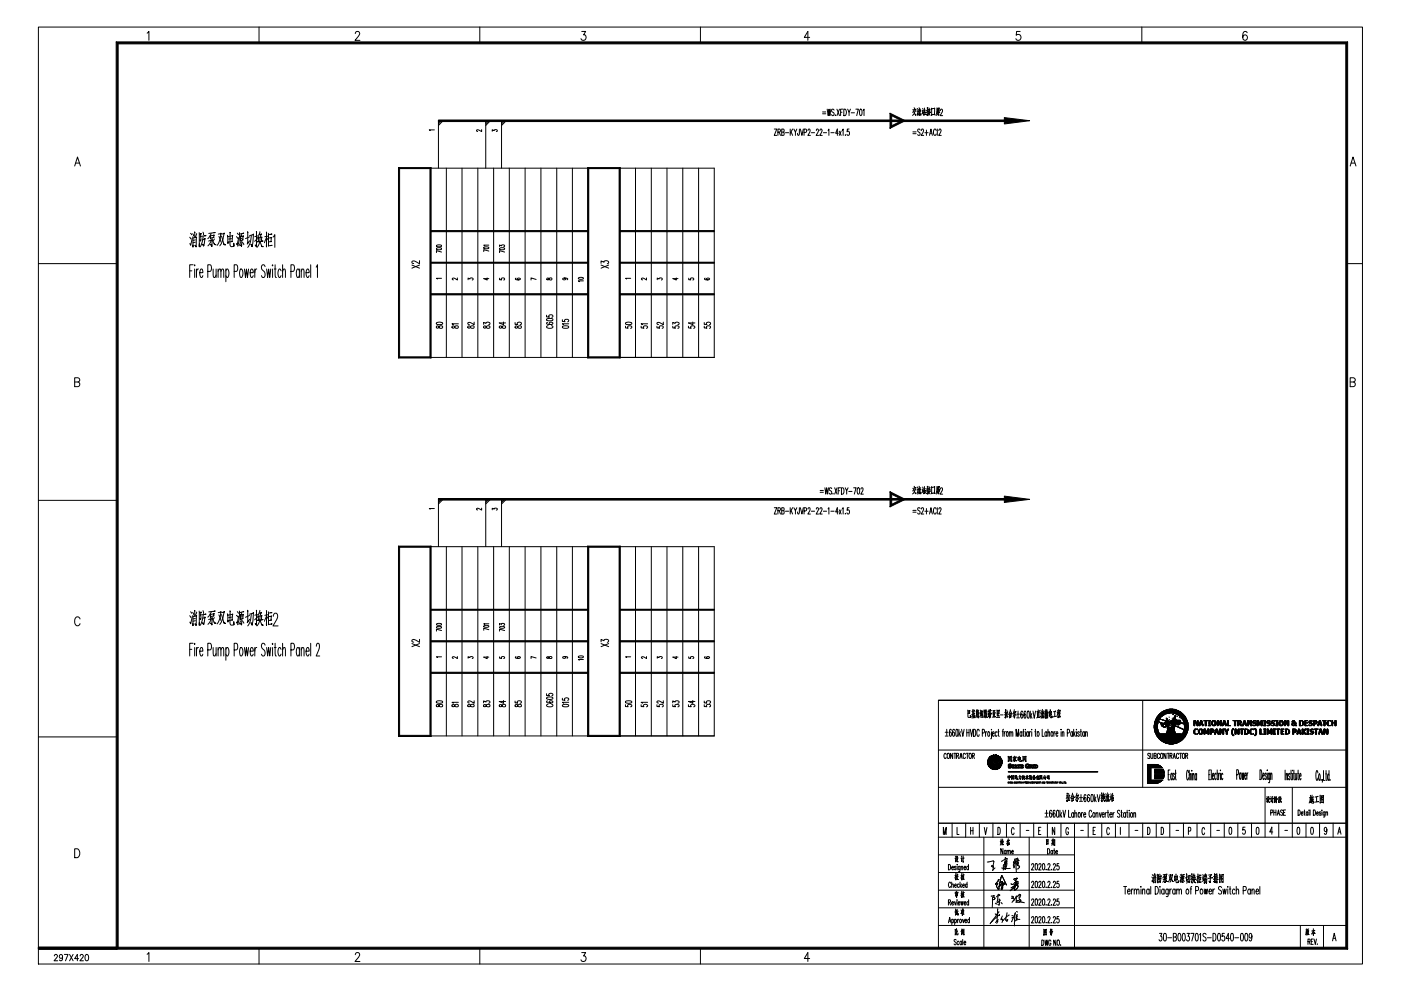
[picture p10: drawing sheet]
<svg xmlns="http://www.w3.org/2000/svg" width="420mm" height="297mm" viewBox="0 0 420 297" stroke-linecap="round" stroke-linejoin="round" font-family="sans-serif">
<g fill="none" stroke="#000" stroke-width=".3">
<path d="M11.5 8.1h397.1v280.9h-397.1zM44.1 9.9l.6-.5v2.7M77.7 8.1v4.8M106.6 10.1l.4-.7h.4l.5 .5-.4 .9-1 1.3h1.4M143.9 8.1v4.8M174.5 9.4h1.1l-.6 1a.81 .81 0 0 1 .7 1.3 .81 .81 0 0 1-1.5-.1M210.1 8.1v4.8M242.8 11.2h-1.6l1.1-1.8v2.7M276.2 8.1v4.8M305.9 9.4h-1l-.1 1.2a.84 .84 0 0 1 1.2 0 .84 .84 0 0 1-.1 1.2 .84 .84 0 0 1-1.2-.2M342.4 8.1v4.8M374 9.8a.63 .63 0 0 0-1-.2l-.2 .3a1.76 1.76 0 0 0 .5 2.2 .76 .76 0 0 0 .9-.6 .76 .76 0 0 0-.6-.9 .76 .76 0 0 0-.9 .6"/>
<path d="M130.3 38.9h-1.6l.3 .2M131.5 36.2v14.2M132 36.2l-.5 .5M132.4 36.2l-.9 1M132.9 36.2l-1.4 1.4M144.4 38.8v.6l-1.1-.5-.3 .1v.3l.3 .1M145.7 36.2v14.2M146.1 36.2l-.4 .5M146.6 36.2l-.9 1M147.1 36.2l-1.4 1.4M147.6 39.4v-.5l.6 .2a.42 .42 0 0 1 .5-.2 .42 .42 0 0 1 .3 .5h-.2M150.4 36.2v14.2"/>
<path d="M150.9 36.2l-.5 .5M151.3 36.2l-.9 1M151.8 36.2l-1.4 1.4M232.2 38.7h.8l-.8 1.9h.8M233.3 39.6l.6-.1v-.7l-.6-.1v1.9M233.7 39.6l.4 1M234.4 39.6l.7 .2v.6l-.2 .2h-.5v-1.9l.7 .1 .1 .4-.3 .4M235.5 39.8h1M237 38.7v1.9M237.2 39.5l.5 1.1M237.7 38.7l-.7 1.2M238.1 38.7l.4 .9 .5-.9"/>
<path d="M238.5 39.6v1M239.7 38.7v1.5l-.2 .4-.3-.2v-.5M240 38.7l.5 1.9 .4-1.9M241.1 39.7l.8-.2-.1-.7-.7-.1v1.9M242.3 39.1l.1-.2a.38 .38 0 0 1 .5-.1 .38 .38 0 0 1 0 .6l-.6 1.2h.7M243.3 39.8h1M244.8 39.1l.1-.2a.38 .38 0 0 1 .5-.1 .38 .38 0 0 1 0 .6l-.6 1.2h.7M245.9 39.1l.2-.4 .4 .4-.7 1.5h.8M246.7 33.6h.9M246.7 34.1h.9M246.9 39.8h1M248.1 32.7l.3 2 .2-2 .3 2 .3-2"/>
<path d="M248.3 39.1l.3-.4v1.9M249.2 39.8h.9M250.1 33a.43 .43 0 0 0-.7-.1 .43 .43 0 0 0 .2 .7l.3 .1a.47 .47 0 0 1 .2 .7 .47 .47 0 0 1-.6 .1l-.1-.1M250.5 34.4l.1 .1M251 32.7l.8 2M251.4 39.9h-.8l.5-1.2v1.9M251.7 39.3l.6 1.3M251.8 32.7l-.8 2M252.1 33.6h.4M252.3 39.3l-.6 1.3M252.6 39.1l.3-.4v1.9M252.8 32.7h-.7v2"/>
<path d="M253.1 32.7a1.09 1.09 0 0 1 .5 1.8l-.5 .2zM254.2 32.7l.4 .9 .5-.9M254.6 38.7h-.5l-.1 .8 .1-.1a.56 .56 0 0 1 .7 .5 .56 .56 0 0 1-.7 .6l-.1-.3M254.6 33.6v1.1M255.3 33.8h.9M256.7 32.7h.7l-.5 2M257.9 32.8l.2-.1a1.32 1.32 0 0 1 0 2l-.3-.4zM258.9 33.1l.2-.4v2M273.8 39.5h.9M274 33.5l.7 1-.3-.1M274.1 33l-.4 .7M274.2 32.3l.1 .4"/>
<path d="M274.4 33l.3 .4M274.4 33.3l-.2 .6-.5 .7M274.5 32.8h.2l-1 .1M275 33.1l.2 .3M275.1 32.5l.2 .3M275.3 33.2l-.2 1.2-.1-.2M275.6 33.6l-.4 1.1M275.6 32.3l.2 .3M275.7 33.5v1v-.3M275.8 32.8l-.3 .6 .5-.2-.1-.2 .2 .4M275.9 33.5l.1 1h.2v-.4M275.9 39l-.1-.2a.44 .44 0 0 0-.6 .1 .44 .44 0 0 0 .2 .6l.3 .2a.46 .46 0 0 1 .2 .6 .46 .46 0 0 1-.6 .2l-.1-.2"/>
<path d="M276.1 32.7l-.7 .2M276.3 39.1l.2-.4h.3l.2 .4-.7 1.5h.7M276.6 33.4l.1 .4M276.7 32.5l.1 .3M276.9 33.1l-.1 .9M277 33l-.5 .2M277 33.9l-.5 .2M277 33.6l.1 .9v-.1l.4-.1v-.7l-.4 .1M277.2 32.4v1.3M277.4 39.8h.9M277.5 33l-.3 .1M277.8 39v1.6"/>
<path d="M278.1 32.3v2.3l-.2-.3 .2 .2M278.3 33l-.5 .1M278.3 33.3l-.5 .5M278.5 33l.1 .3M278.6 32.3l.1 .4M278.6 33.4l-.2 .7 .5 .5M278.8 32.8l-.1 .5M278.8 33.8l-.6 .9M278.9 39.9h.5M279 33.7l-.8 .2M279 32.8h-.7M279 33.3l-.7 .1"/>
<path d="M279.4 32.4v2.1l.8-.2v.1l.1-1.9-.9 .1M280.8 39.1l-.3-.4a1.08 1.08 0 0 0 0 1.9l.3-.4M281 32.3l-.1 1.4-.3 .8M281.1 32.5l.6-.1-.1 .4-.6 .1M281.1 38.7v1.9M281.2 32.9l.1 .4-.1-.2M281.3 33.4l-.1 .8-.3 .4M281.5 32.9l-.1 .4M281.5 33.3v1.2v-.3M281.6 39.1l.2-.4h.2l.2 .4-.7 1.5h.8M281.7 33.3l-.6 .1M281.7 33.7h.2l-.9 .1"/>
<path d="M282 33.2l.1-.3a.39 .39 0 0 1 .5 0 .39 .39 0 0 1 0 .6l-.7 1.2h.8M22.4 49.8l.8-2.7 .9 2.7M22.7 48.9h1.1M129.1 50.4h47.3v56.7h-47.3zM133.9 50.4v56.7M138.6 50.4v56.7M143.3 50.4v56.7M148 50.4v56.7M152.7 50.4v56.7M157.5 50.4v56.7M162.2 50.4v56.7M167 50.4v56.7"/>
<path d="M171.7 50.4v56.7M185.8 50.4h28.4v56.7h-28.4zM190.6 50.4v56.7M195.3 50.4v56.7M200 50.4v56.7M204.8 50.4v56.7M209.5 50.4v56.7M253.5 40.4l.1 .1M273.8 40.1h.9M278.8 40.6l.4-1.9 .4 1.9M404.9 49.8l.9-2.7 .9 2.7M405.2 48.9h1.1"/>
<path d="M11.5 79h23.6M56.9 71.1l.3 .5M57.1 69.9l.4 .5M57.7 71.4l-.5 2.1-.3-.5M57.8 70l.2 .7M57.8 71l.1 3v-.5M57.9 71.3l1.1-.2-.2 2.9-.3-.5 .3 .4M57.9 79.4h-1v3.8M58.4 69.5v1.7M58.4 79.4v.3zM58.6 72.6l-.7 .2M58.6 71.9l-.7 .1"/>
<path d="M59 70l-.4 .9M59.7 69.7l.1 4.3v-.9M59.8 70.2l.6-.2-.3 .9 .1 1.3-.3-.3 .3 .3M60.8 71.8l.8-.2-.2-.2-.4 2.3-.2-.5 .2 .5 .1-.1M60.9 69.6l.1 .8M60.9 70.9l-.3 1.7-.6 1.4M61.4 70.7l.4-.1-1.5 .3M62.6 72.2l.8-.2-1 1.7M63.1 70.6v1v-.2l1.1-.3v-.7l-1.1 .3M63.3 70l-1 1.5M63.6 71.4l-.1 2.5-.3-.6 .3 .5M63.6 71.7l.7 1.6h.5l-.6-.2"/>
<path d="M64.2 69.8l.4-.1-2 .3M64.3 71.6l-.5 .7M65.4 70.2l.9-.2v-.1l-.4 2.1-.8 1.6M65.7 70.9l.6 1.6M66.4 70.8l.8 2.5 .4 .1-.5-.4M66.5 70.2l.8-.2-.1-.2-.6 2.6-.7 1.3M68.2 70.5l.2 2.5-.1-.4 1.5-.2h-.2l.2-1.8-1.5 .3M69 69.6v4l.5 .3 .6-.1v-.9v.8M69.4 71.5l-.8 .2M70.9 70.9l.3 .5M71.2 69.9l.3 .4M71.6 71.2l-.5 2.2-.2-.4"/>
<path d="M71.8 69.7l-.1 2.4-.5 1.7M72.1 70.6v1.6l.8-.3v-1.3l.1 .2-.9 .1M72.1 72.6l-.5 1.1M72.5 70.1l-.1 .8M72.5 72.1l-.1 1.8-.2-.5 .2 .4M72.7 71.4l-.5 .1M72.7 72.6l.4 .7M72.9 69.9h.2l-1.2 .3M74.3 69.4v3.6l-.2 .1 .8-.9M74.8 70.6l1.2-.3v-.2l-.4 3.8-.3-.7 .3 .7M74.8 71l-1.2 .5M75.4 70.6a5.7 5.7 0 0 1-1.1 3.6"/>
<path d="M76.9 69.4v4.5l-.4-.5 .4 .5M77.2 70.7l-.8 .2M77.2 71.5l-.8 .8M77.7 70.3l.7-.1v-.1l-.4 1.1a3.9 3.9 0 0 1-1 3M77.9 69.5l-.6 1.8M78 72.4l-.9 .1h.4l-.1-1.3 1.1-.2-.1 1.3 .5-.1-.9 .2 .5 1.5h.5l-.6-.2M79.5 79.9l-.4-.5h-.3a1.33 1.33 0 0 0 .5 2.1l.1 .2a1.14 1.14 0 0 1-.3 1.5h-.3l-.4-.6M79.9 69.5v4.5v-.9M79.9 71.2l-.6 1.6M80 71.3l.3 .6M80.3 70.8l-.9 .1M80.5 69.9v3.8l1.1-.1h-.3"/>
<path d="M80.6 71.4l.8-.2v1.2l-.8 .1M81.3 70.2h.3l-1.1 .1M81.7 79.4v.3zM81.9 71.1l.5-.8v3.9M82.5 79.4v3.1l.1 .5 .3 .2M84.8 79.4v3.8M93.2 79.4v3.8M123.5 79.4l2.3 1M125.8 78.1v1l-1.4-.8a.47 .47 0 0 0-.7-.1 .47 .47 0 0 0 0 .7l.4 .1M125.8 79.4l-2.3 1M131 74.4l.8-.2 .6 .3a.94 .94 0 0 1-1.5 0zM131 73.5l.8-.1 .6 .2a1.01 1.01 0 0 1-1.5 0z"/>
<path d="M132.4 75.6l-1.5-.5v.6M145.2 74.1l.8-.1 .6 .2a1.01 1.01 0 0 1-1.5 0zM146.6 75.3l-1.5-.5v.6M146.6 73.5h-1.5l.3 .2M149.8 73.9v-.5l.6 .3a.42 .42 0 0 1 .5-.3 .42 .42 0 0 1 .3 .5l-.2 .1M149.9 74.4l.8-.2 .6 .3a.94 .94 0 0 1-1.5 0zM151.3 75.6l-1.5-.5v.6M180.3 78.9v-.7l.8 .4a.66 .66 0 0 1 .8-.5 .66 .66 0 0 1 .5 .8l-.3 .2M180.3 79.4l2.2 1M182.5 79.4l-2.2 1M403.9 79h4.7M56.9 81.2h.6"/>
<path d="M58.4 80.6v2.6M58.9 80.6v2.6M59.5 80.6l-.4 .2-.2 .9M59.9 81.7h.9l-.3-1.1h-.2l-.3 .6-.1 .9 .4 1.1h.2l.3-.6M62.3 81.4h.7l.3-.4 .1-.9-.4-.7h-.7v3.8M63.9 80.6l.1 2.4 .4 .2 .4-.7M64.8 80.6v2.6M65.4 81.4l.4-.8h.2l.3 .8v1.8M65.4 80.6v2.6M66.3 81.4l.3-.8h.3l.2 .8v1.8M67.7 81.2l.3-.6h.3l.4 1.1-.4 1.5h-.3l-.3-.6M67.7 80.6v3.8"/>
<path d="M70.2 81.4h.7l.3-.4 .1-.9-.4-.7h-.7v3.8M72.1 80.8l.3-.2 .4 .6v1.4l-.4 .6-.3-.2-.2-.4zM73.3 80.6l.3 2.6 .3-2.6 .3 2.6 .3-2.6M75 81.7h.9l-.3-1.1-.4 .2-.1 .4v1.4l.3 .6 .5-.6M76.4 80.6v2.6M77 80.6l-.4 .2-.2 .9M80 80.6l.3 2.6 .3-2.6 .3 2.6 .3-2.6M81.7 80.6v2.6M82.3 80.6h.5M84.3 81.2l-.3-.6h-.3l-.3 1.1 .3 1.5h.3l.3-.6M84.8 81.4l.2-.6 .4-.2 .2 .8v1.8M87.2 81.4h.7l.3-.4 .1-.9-.4-.7h-.7v3.8"/>
<path d="M89.8 81.2l-.6-.6-.3 1.1 .3 1.5 .6-.6M89.8 80.6v2.6M90.3 81.4l.4-.8 .4 .2 .1 2.4M90.3 80.6v2.6M91.8 81.7h.9l-.3-1.1h-.2l-.3 .6-.1 .9 .4 1.1h.2l.3-.6M94.8 80.1l.4-.7v3.8M130.9 97.8v.5h.6a.65 .65 0 0 1 .5-.6 .65 .65 0 0 1 .8 .4 .7 .7 0 0 1-.8 .3 .7 .7 0 0 1-.5-.6zM130.9 96.7l1-.2 .9 .4a1.27 1.27 0 0 1-1.9 0zM132.4 83.4h-1.5l.3 .2M135.6 97.8v.3a.64 .64 0 0 0 .6 .2 .64 .64 0 0 0 .5-.6h.6l.2 .2a.64 .64 0 0 1-.7 .5 .64 .64 0 0 1-.6-.6zM137.2 83.3v.6l-1-.5a.33 .33 0 0 0-.4 0 .33 .33 0 0 0 0 .4l.2 .1M137.5 97.1h-1.9l.3 .2"/>
<path d="M140.4 83.8v-.5l.5 .3a.43 .43 0 0 1 .6-.3 .43 .43 0 0 1 .2 .6h-.1M140.4 97.8v.5h.5a.65 .65 0 0 1 .6-.6 .65 .65 0 0 1 .7 .4 .7 .7 0 0 1-.8 .3 .7 .7 0 0 1-.5-.6zM142.2 96.5v.8l-1.2-.6h-.6l-.1 .4 .5 .2M145 97.2v-.6l.8 .3a.57 .57 0 0 1 .6-.3 .57 .57 0 0 1 .5 .6l-.3 .1M145.1 97.8v.5h.6a.65 .65 0 0 1 .5-.6 .65 .65 0 0 1 .7 .4 .7 .7 0 0 1-.7 .3 .7 .7 0 0 1-.5-.6zM146.1 83.3v.6l-1-.4h1.5M149.8 83.4v.4l.7 .1a.42 .42 0 0 1 .3-.6 .42 .42 0 0 1 .4 .6h-.2M149.8 97.8l-.1 .3a.64 .64 0 0 0 .7 .2 .64 .64 0 0 0 .4-.6h.7l.1 .2a.64 .64 0 0 1-.7 .5 .64 .64 0 0 1-.5-.6zM151 96.5v.8l-1.3-.5h1.9M154.5 96.7v.5h.7a.56 .56 0 0 1 .5-.7 .56 .56 0 0 1 .6 .7l-.3 .1M154.6 97.8v.5h.5a.65 .65 0 0 1 .6-.6 .65 .65 0 0 1 .7 .4 .7 .7 0 0 1-.8 .3 .7 .7 0 0 1-.5-.6zM154.8 83.4l-.2 .2a1.05 1.05 0 0 0 1.5 0 .47 .47 0 0 0-.5-.3 .47 .47 0 0 0-.4 .5l.4 .1"/>
<path d="M160.8 83.8l-1.5-.5v.6M163.9 94.5v.5l.9 .1a.57 .57 0 0 1 .3-.9 .57 .57 0 0 1 .7 .7l-.3 .2M164 95.6l1.5-.1 .3 .4-.3 .2h-1.2l-.3-.1zM164.1 83.4l-.1 .1a.37 .37 0 0 0 .4 .4 .37 .37 0 0 0 .3-.5l.5-.1 .3 .2a.51 .51 0 0 1-.5 .4 .51 .51 0 0 1-.5-.5zM164.2 96.6l-.3 .2a1.32 1.32 0 0 0 1.9 .1 .55 .55 0 0 0-.6-.4 .55 .55 0 0 0-.4 .6l.4 .2M164.4 97.6l-.4 .2a.85 .85 0 0 0 .5 .7 .85 .85 0 0 0 .9-.1l.4-.3-.4-.5M168.7 95.8v.5h.7a.56 .56 0 0 1 .5-.6 .56 .56 0 0 1 .6 .6l-.3 .2M168.7 97.8l1.5-.1 .4 .3a1.27 1.27 0 0 1-1.9 0zM169.2 83.3l.4 .2a.4 .4 0 0 1-.4 .4 .4 .4 0 0 1-.4-.4l1.2-.1 .3 .2-.2 .2M170.6 97.1h-1.9l.3 .2M173.5 83.3l.8-.2 .7 .3a1.01 1.01 0 0 1-1.6 0zM175 84.2h-1.6l.3 .2"/>
<path d="M187.6 97.8v.5h.7a.56 .56 0 0 1 .5-.7 .56 .56 0 0 1 .6 .7l-.3 .1M187.7 96.7l.9-.2 .9 .4a1.27 1.27 0 0 1-1.9 0zM189.1 83.4h-1.5l.3 .2M192.3 97.8v.5l.8 .1a.59 .59 0 0 1 .4-.9 .59 .59 0 0 1 .7 .6l-.4 .3M193.9 83.3v.6l-.9-.5a.33 .33 0 0 0-.5 0 .33 .33 0 0 0 0 .4l.2 .1M194.2 97.1h-1.9l.4 .2M197 97.8v.5h.7a.56 .56 0 0 1 .6-.7 .56 .56 0 0 1 .5 .7l-.2 .1M197.1 83.8v-.5l.6 .3a.43 .43 0 0 1 .5-.3 .43 .43 0 0 1 .3 .6h-.2M198.9 96.5v.8l-1.2-.6h-.6l-.1 .4 .5 .2M201.8 97.8v.5h.7a.56 .56 0 0 1 .5-.7 .56 .56 0 0 1 .6 .7l-.3 .1M201.8 97.2v-.6l.7 .3a.57 .57 0 0 1 .7-.3 .57 .57 0 0 1 .4 .6l-.3 .1M202.8 83.3v.6l-1-.4h1.5"/>
<path d="M206.5 97.8v.5l.8 .1a.59 .59 0 0 1 .4-.9 .59 .59 0 0 1 .7 .6l-.4 .3M206.5 83.4v.4l.7 .1a.42 .42 0 0 1 .4-.6 .42 .42 0 0 1 .3 .6h-.1M207.8 96.5v.8l-1.3-.5h1.9M211.2 97.8v.5h.7a.56 .56 0 0 1 .6-.7 .56 .56 0 0 1 .5 .7l-.2 .1M211.2 96.7v.5h.7a.56 .56 0 0 1 .6-.7 .56 .56 0 0 1 .5 .7l-.2 .1M211.5 83.4h-.2a.8 .8 0 0 0 .7 .6 .8 .8 0 0 0 .8-.4 .46 .46 0 0 0-.5-.3 .46 .46 0 0 0-.4 .5l.4 .1M22.4 114.5h1a.71 .71 0 0 1 .5 .7 .71 .71 0 0 1-.5 .7h-1v-2.7h1l.4 .3 .1 .5-.5 .5M404.9 114.5h1a.71 .71 0 0 1 .6 .7 .71 .71 0 0 1-.6 .7h-1v-2.7h1l.4 .3 .1 .5-.5 .5M11.5 150h23.6M130.3 152.4h-1.6l.3 .2M131.5 149.7v14.2M132 149.7l-.5 .4"/>
<path d="M132.4 149.7l-.9 .9M132.9 149.7l-1.4 1.4M144.4 152.3v.6l-1.1-.6-.3 .1v.4l.3 .1M145.7 149.7v14.2M146.1 149.7l-.4 .4M146.6 149.7l-.9 .9M147.1 149.7l-1.4 1.4M147.6 152.8v-.5l.6 .3a.42 .42 0 0 1 .5-.3 .42 .42 0 0 1 .3 .6h-.2M150.4 149.7v14.2M150.9 149.7l-.5 .4M151.3 149.7l-.9 .9M151.8 149.7l-1.4 1.4"/>
<path d="M232.2 152.2h.8l-.8 1.9h.8M233.3 153.1l.6-.1v-.7l-.6-.1v1.9M233.7 153.1l.4 1M234.4 153.1l.7 .1v.7l-.2 .2h-.5v-1.9l.7 .1v.6l-.2 .2M235.5 153.2h1M237 152.2v1.9M237.2 153l.5 1.1M237.7 152.2l-.7 1.2M238.1 152.2l.4 .9 .5-.9M238.5 153.1v1M239.7 152.2v1.4l-.2 .5-.3-.2v-.5M240 152.2l.5 1.9 .4-1.9"/>
<path d="M241.1 153.1l.8-.1-.1-.7-.7-.1v1.9M242.3 152.6l.1-.3a.39 .39 0 0 1 .5 0 .39 .39 0 0 1 0 .6l-.6 1.2h.7M243.3 153.2h1M244.8 152.6l.1-.3a.39 .39 0 0 1 .5 0 .39 .39 0 0 1 0 .6l-.6 1.2h.7M245.9 152.6l.2-.4 .4 .3-.7 1.6h.8M246 147h.9M246 147.6h.9M246.9 153.2h1M247.4 146.2l.2 1.9 .3-1.9 .3 1.9 .3-1.9M248.3 152.5l.3-.3v1.9M249.2 153.2h.9M249.4 146.5a.42 .42 0 0 0-.7-.2 .42 .42 0 0 0 .2 .7l.3 .2a.47 .47 0 0 1 .2 .6 .47 .47 0 0 1-.6 .2l-.1-.2"/>
<path d="M249.8 147.9l.1 .1M250.3 146.2l.7 1.9M251 146.2l-.7 1.9M251.4 147.1h.4M251.4 153.4h-.8l.5-1.2v1.9M251.7 152.8l.6 1.3M252.1 146.2h-.7v1.9M252.3 152.8l-.6 1.3M252.3 146.2a1.04 1.04 0 0 1 .9 .7 1.04 1.04 0 0 1-.3 1.1l-.6 .1zM252.6 152.5l.3-.3v1.9M253.5 146.2l.4 .9 .4-.9M253.5 153.9l.1 .1"/>
<path d="M253.9 147.1v1M254.6 147.3h.9M254.6 152.2h-.5l-.1 .8a.59 .59 0 0 1 .9 .4 .59 .59 0 0 1-.6 .7l-.3-.4M256 146.2h.8l-.6 1.9M257.2 146.3l.2-.1a1.27 1.27 0 0 1 0 1.9l-.4-.8zM258.2 146.6l.1-.3a.48 .48 0 0 1 .6 .3 .48 .48 0 0 1-.2 .6l-.6 .9h.8M273.8 153h.9M273.8 153.5h.9M274 146.9l.7 1.1-.3-.2M274.1 146.5l-.4 .7M274.2 145.7l.1 .5M274.4 146.5l.3 .4"/>
<path d="M274.4 146.7l-.2 .6-.5 .8M274.5 146.2h.2l-1 .2M275 146.6l.2 .2M275.1 146l.2 .3M275.3 146.6l-.2 1.2-.1-.2M275.6 147l-.4 1.1M275.6 145.7l.2 .4M275.7 146.9v1.1v-.3M275.8 146.3l-.3 .5 .5-.1-.1-.2 .2 .3M275.9 146.9l.1 1.1 .2-.1v-.4M275.9 152.4l-.1-.1a.42 .42 0 0 0-.6 .1 .42 .42 0 0 0 .2 .6l.3 .1a.47 .47 0 0 1 .2 .7 .47 .47 0 0 1-.6 .2l-.1-.2M276.1 146.2l-.7 .2"/>
<path d="M276.3 152.6l.2-.4 .5 .3-.7 1.6h.7M276.6 146.8l.1 .5M276.7 146l.1 .2M276.9 146.6l-.1 .8M277 146.5l-.5 .2M277 147.3l-.5 .3M277 147l.1 1v-.2h.4v-.8l-.4 .2M277.2 145.8v1.3M277.4 153.2h.9M277.5 146.5l-.3 .1M277.8 152.4v1.7M278.1 145.7v2.3l-.2-.3 .2 .3"/>
<path d="M278.3 146.5l-.5 .1M278.3 146.8l-.5 .4M278.5 146.4l.1 .3M278.6 145.8l.1 .3M278.6 146.9l-.2 .7 .5 .5M278.8 154.1l.4-1.9 .4 1.9M278.8 146.2l-.1 .6M278.8 147.3l-.6 .8M278.9 153.4h.5M279 147.2l-.8 .1M279 146.2l-.7 .1M279 146.8l-.7 .1"/>
<path d="M279.4 145.9v2.1l.8-.3v.2l.1-2-.9 .2M280.8 152.6l-.3-.4a1.08 1.08 0 0 0 0 1.9l.3-.5M281 145.8v1.2l-.4 1M281.1 146l.6-.1-.1 .3-.6 .1M281.1 152.2v1.9M281.2 146.4l.1 .3-.1-.2M281.3 146.8l-.1 .8-.3 .5M281.5 146.3l-.1 .5M281.5 146.8v1.2v-.3M281.6 152.6l.2-.4 .4 .3-.7 1.6h.8M281.7 146.7l-.6 .1M281.7 147.2l.2-.1-.9 .2"/>
<path d="M282 146.6l.2-.4 .4 .1v.6l-.7 1.2h.8M403.9 158.2v126M129.1 163.9h47.3v56.7h-47.3zM133.9 163.9v56.7M138.6 163.9v56.7M143.3 163.9v56.7M148 163.9v56.7M152.7 163.9v56.7M157.5 163.9v56.7M162.2 163.9v56.7M167 163.9v56.7M171.7 163.9v56.7"/>
<path d="M185.8 163.9h28.4v56.7h-28.4zM190.6 163.9v56.7M195.3 163.9v56.7M200 163.9v56.7M204.8 163.9v56.7M209.5 163.9v56.7M24 185.5a.83 .83 0 0 0-1-.6 .83 .83 0 0 0-.6 1v.6a.83 .83 0 0 0 .6 1.1 .83 .83 0 0 0 1-.7M56.9 184.6l.3 .5M56.9 194.6h.6M57.1 183.4l.4 .4M57.7 184.8l-.5 2.2-.3-.5M57.8 183.5l.2 .7"/>
<path d="M57.8 184.5l.1 3v-.6M57.9 184.8l1.1-.2-.2 2.9-.3-.5 .3 .4M57.9 192.8h-1v3.8M58.4 183v1.7M58.4 192.8v.4zM58.4 194.1v2.5M58.6 186l-.7 .2M58.6 185.4l-.7 .1M58.9 194.1v2.5M59 183.5l-.4 .9M59.5 194.1l-.4 .2-.2 .9M59.7 183.2l.1 4.2v-.8"/>
<path d="M59.8 183.6l.6-.1-.1-.1-.2 1 .1 1.3-.3-.3 .3 .3M59.9 195.2h.9l-.3-1.1h-.2l-.3 .5-.1 .9 .4 1.1h.2l.3-.5M60.8 185.3l.8-.2-.2-.2-.4 2.3-.2-.6 .2 .6 .1-.2M60.9 183l.1 .9M60.9 184.4l-.3 1.6-.6 1.4M61.4 184.2l.4-.1-1.5 .2M62.3 194.8h.7l.3-.3 .1-1-.4-.7h-.7v3.8M62.6 185.7l.8-.3-1 1.7M63.1 184.1v1v-.3l1.1-.2v-.8l-1.1 .4M63.3 183.5l-1 1.5M63.6 184.9l-.1 2.4-.3-.6 .3 .6M63.6 185.2l.7 1.6h.5l-.6-.3"/>
<path d="M63.9 194.1l.1 2.4 .4 .1 .4-.7M64.2 183.2h.4l-2 .2M64.3 185.1l-.5 .6M64.8 194.1v2.5M65.4 194.8l.4-.7h.2l.3 .7v1.8M65.4 194.1v2.5M65.4 183.6l.9-.1v-.2l-.4 2.1-.8 1.6M65.7 184.3l.6 1.7M66.3 194.8l.3-.7h.3l.2 .7v1.8M66.4 184.2l.8 2.6h.4l-.5-.3M66.5 183.6l.8-.2-.1-.1-.6 2.6-.7 1.3M67.7 194.6l.3-.5h.3l.4 1.1-.4 1.4h-.3l-.3-.5"/>
<path d="M67.7 194.1v3.8M68.2 184l.2 2.5-.1-.5 1.5-.2h-.2l.2-1.7-1.5 .3M69 183.1v4l.5 .3 .7-.1-.1-1v.9M69.4 185l-.8 .1M70.2 194.8h.7l.3-.3 .1-1-.4-.7h-.7v3.8M70.9 184.4l.3 .5M71.2 183.3l.3 .5M71.6 184.7l-.5 2.1-.2-.3M71.8 183.2l-.1 2.4-.5 1.7M72.1 194.3l.3-.2 .4 .5v1.5l-.4 .5-.3-.1-.2-.4zM72.1 184.1v1.6l.8-.3 .1-1.1-.9 .1M72.1 186.1l-.5 1.1"/>
<path d="M72.5 183.5l-.1 .8M72.5 185.5l-.1 1.8-.2-.4 .2 .4M72.7 184.8l-.5 .2M72.7 186.1l.4 .7M72.9 183.4l.2-.1-1.2 .3M73.3 194.1l.3 2.5 .3-2.5 .3 2.5 .3-2.5M74.3 182.9v3.6l-.2 .1 .8-1M74.8 184.1l1.2-.3v-.2l-.4 3.8-.3-.8 .3 .7M74.8 184.5l-1.2 .5M75 195.2h.9l-.3-1.1-.4 .2-.1 .3v1.5l.3 .5 .5-.5M75.4 184a5.7 5.7 0 0 1-1.1 3.6M76.4 194.1v2.5"/>
<path d="M76.9 182.9v4.5l-.4-.5 .4 .4M77 194.1l-.4 .2-.2 .9M77.2 184.2l-.8 .2M77.2 185l-.8 .8M77.7 183.8l.7-.1v-.2l-.4 1.1a3.9 3.9 0 0 1-1 3M77.9 183l-.6 1.8M78 185.8l-.9 .2 .4-.1-.1-1.2 1.1-.2-.1 1.3 .5-.1-.9 .2 .5 1.5h.5l-.6-.3M79.5 193.4l-.4-.6h-.3a1.38 1.38 0 0 0 .5 2.2l.1 .2a1.14 1.14 0 0 1-.3 1.4h-.3l-.4-.5M79.9 183v4.5v-1M79.9 184.6l-.6 1.6M80 184.8l.3 .5M80 194.1l.3 2.5 .3-2.5 .3 2.5 .3-2.5"/>
<path d="M80.3 184.3l-.9 .1M80.5 183.4v3.8l1.1-.2-.3 .1M80.6 184.8l.8-.2v1.3l-.8 .1M81.3 183.7l.3-.1-1.1 .2M81.7 192.8v.4zM81.7 194.1v2.5M82 184.7v-.2a.68 .68 0 0 1 .3-.6 .68 .68 0 0 1 .8 .1l.2 .5a4.5 4.5 0 0 1-1.4 3.1h1.5M82.3 194.1h.5M82.5 192.8v3.1l.1 .6 .3 .1M84.3 194.6l-.3-.5h-.3l-.3 1.1 .3 1.4h.3l.3-.5M84.8 194.8l.2-.5 .4-.2 .2 .7v1.8M84.8 192.8v3.8"/>
<path d="M87.2 194.8h.7l.3-.3 .1-1-.4-.7h-.7v3.8M89.8 194.6l-.6-.5-.3 1.1 .3 1.4 .6-.5M89.8 194.1v2.5M90.3 194.8l.4-.7 .4 .2 .1 2.3M90.3 194.1v2.5M91.8 195.2h.9l-.3-1.1h-.2l-.3 .5-.1 .9 .4 1.1h.2l.3-.5M93.2 192.8v3.8M94.9 193.7l.3-.9 .5 .2 .1 .5a5.2 5.2 0 0 1-1 3.1h1.1M123.5 192.9l2.3 .9M125.8 191.6v.9l-1.6-.8-.6 .1v.5l.5 .2M125.8 192.9l-2.3 .9M131 187.9l.8-.2 .6 .3a1.01 1.01 0 0 1-1.5 0z"/>
<path d="M131 187l.8-.2 .6 .3a1.01 1.01 0 0 1-1.5 0zM132.4 196.9h-1.5l.3 .2M132.4 189l-1.5-.4v.6M137.2 196.8v.6l-1-.5h-.4l-.2 .3 .4 .1M140.4 197.3v-.5l.5 .3a.46 .46 0 0 1 .6-.3 .46 .46 0 0 1 .3 .5l-.2 .1M145.2 187.6l.8-.2 .6 .3a1.01 1.01 0 0 1-1.5 0zM146.1 196.8v.6l-1-.4h1.5M146.6 188.8l-1.5-.5v.6M146.6 187h-1.5l.3 .2M149.8 196.9v.4h.6a.42 .42 0 0 1 .4-.5 .42 .42 0 0 1 .4 .5l-.2 .1M149.8 187.4v-.5l.6 .2a.42 .42 0 0 1 .5-.2 .42 .42 0 0 1 .3 .5h-.2M149.9 187.9l.8-.2 .6 .3a1.01 1.01 0 0 1-1.5 0z"/>
<path d="M151.3 189l-1.5-.4v.6M154.8 196.8l-.2 .2a1.05 1.05 0 0 0 1.5 0 .47 .47 0 0 0-.5-.2 .47 .47 0 0 0-.4 .4l.4 .1M160.8 197.2l-1.5-.4v.6M164.1 196.9a.31 .31 0 0 0 .1 .5 .31 .31 0 0 0 .4-.4 .42 .42 0 0 1 .6-.2 .42 .42 0 0 1 .2 .5 .76 .76 0 0 1-1-.5zM169.2 196.8l.4 .1a.4 .4 0 0 1-.4 .4 .4 .4 0 0 1-.4-.4l1.2-.1 .3 .2-.2 .3M173.5 196.7h1.4a.8 .8 0 0 1-.6 .6 .8 .8 0 0 1-.9-.4zM175 197.7h-1.6l.3 .2M180.3 192.4v-.7l.8 .4a.74 .74 0 0 1 .8-.5 .74 .74 0 0 1 .6 .6l-.4 .3M180.3 192.9l2.2 .9M182.5 192.9l-2.2 .9M189.1 196.9h-1.5l.3 .2M193.9 196.8v.6l-.9-.5h-.5l-.1 .3 .3 .1"/>
<path d="M197.1 197.3v-.5l.6 .3a.46 .46 0 0 1 .5-.3 .46 .46 0 0 1 .3 .5l-.2 .1M202.8 196.8v.6l-1-.4h1.5M206.5 196.9v.4h.6a.42 .42 0 0 1 .5-.5 .42 .42 0 0 1 .3 .5l-.1 .1M211.5 196.8l-.2 .1a.8 .8 0 0 0 .7 .6 .8 .8 0 0 0 .8-.4 .46 .46 0 0 0-.5-.3 .46 .46 0 0 0-.4 .4l.4 .1M130.9 211.2v.6h.6a.64 .64 0 0 1 .5-.7 .64 .64 0 0 1 .8 .5 .72 .72 0 0 1-.8 .2 .72 .72 0 0 1-.5-.6zM130.9 210.2l1.5-.1 .4 .4a1.3 1.3 0 0 1-1.9-.2zM135.6 211.2v.6h.4a1.01 1.01 0 0 1 1.4-.6l.1 .2a.65 .65 0 0 1-.8 .5 .65 .65 0 0 1-.5-.7zM137.5 210.5h-1.9l.3 .3M140.4 211.2v.6h.5a.64 .64 0 0 1 .6-.7 .64 .64 0 0 1 .7 .5 .72 .72 0 0 1-.8 .2 .72 .72 0 0 1-.5-.6zM142.2 210v.8l-1.2-.7h-.5l-.2 .4 .5 .2M145 210.7v-.6l.8 .3a.57 .57 0 0 1 .6-.3 .57 .57 0 0 1 .5 .6l-.3 .1M145.1 211.2v.6h.6a.64 .64 0 0 1 .5-.7 .64 .64 0 0 1 .7 .5 .72 .72 0 0 1-.7 .2 .72 .72 0 0 1-.5-.6z"/>
<path d="M149.8 211.2v.6h.4a1.01 1.01 0 0 1 1.4-.6v.2a.65 .65 0 0 1-.7 .5 .65 .65 0 0 1-.5-.7zM151 210v.8l-1.3-.5h1.9M154.5 210.1v.6h.7a.56 .56 0 0 1 .5-.7 .56 .56 0 0 1 .6 .7l-.3 .1M154.6 211.2v.6h.5a.64 .64 0 0 1 .6-.7 .64 .64 0 0 1 .7 .5 .72 .72 0 0 1-.8 .2 .72 .72 0 0 1-.5-.6zM163.9 207.9v.6h.8a.52 .52 0 0 1 .5-.7 .52 .52 0 0 1 .5 .7l-.2 .1M164 209.1l1.5-.2 .3 .3a1.27 1.27 0 0 1-1.9 0zM164.2 210.1l-.3 .2a1.32 1.32 0 0 0 1.9 0 .56 .56 0 0 0-.6-.3 .56 .56 0 0 0-.4 .6l.4 .1M164.4 211.1l-.5 .2a1.08 1.08 0 0 0 1.9 0l-.4-.2M168.7 209.3v.5h.7a.56 .56 0 0 1 .5-.7 .56 .56 0 0 1 .6 .7l-.3 .1M168.7 211.3l1.1-.2 .8 .3a1.27 1.27 0 0 1-1.9 0zM170.6 210.5h-1.9l.3 .3M187.6 211.2v.6h.7a.56 .56 0 0 1 .5-.7 .56 .56 0 0 1 .6 .7l-.3 .1"/>
<path d="M187.7 210.2l1.4-.1 .4 .4a1.3 1.3 0 0 1-1.9-.2zM192.3 211.2v.6h.7a.62 .62 0 0 1 .5-.8 .62 .62 0 0 1 .7 .4l-.4 .5M194.2 210.5h-1.9l.4 .3M197 211.2v.6h.7a.56 .56 0 0 1 .6-.7 .56 .56 0 0 1 .5 .7l-.2 .1M198.9 210v.8l-1.2-.7h-.5l-.2 .4 .5 .2M201.8 211.2v.6h.7a.56 .56 0 0 1 .5-.7 .56 .56 0 0 1 .6 .7l-.3 .1M201.8 210.7v-.6l.7 .3a.57 .57 0 0 1 .6-.3 .57 .57 0 0 1 .5 .6l-.3 .1M206.5 211.2v.6h.7a.62 .62 0 0 1 .5-.8 .62 .62 0 0 1 .7 .4l-.4 .5M207.8 210v.8l-1.3-.5h1.9M211.2 211.2v.6h.7a.56 .56 0 0 1 .6-.7 .56 .56 0 0 1 .5 .7l-.2 .1M211.2 210.1v.6h.7a.56 .56 0 0 1 .6-.7 .56 .56 0 0 1 .5 .7l-.2 .1M283.5 219.5h.9"/>
<path d="M283.9 218.6v1.8M285.3 218.9l-.3-.3a1.78 1.78 0 0 0 .1 2.1 .88 .88 0 0 0-.1-1.3l-.3 .6M286.3 218.9l-.3-.3a1.7 1.7 0 0 0 0 2.1 .69 .69 0 0 0 .3-.7 .69 .69 0 0 0-.5-.5l-.1 .5M286.8 218.7l.2-.1 .2 .4v1.3l-.2 .4-.3-.4zM287.6 218.6v2.1M287.8 219.9l.3 .8M288 219.3l-.4 1M288.4 218.6l.4 2.1 .3-2.1M289.9 218.6v2.1M289.9 219.6h.7M290.2 212.8l.1 2.2h.7v-.6v.6M290.3 213.1l.6-.1-.1 .8-.5 .1"/>
<path d="M290.5 213.1v.7M290.6 218.6v2.1M291 218.6l.4 2.1 .4-2.1M291.7 212.7l.1 1.4-.5 .8M291.9 214.3v.8M291.9 213.4l-.1 .1M291.9 213.7h-.1M292 214l.4 .8-.2-.1M292 214.7h-.3M292 218.6h.3a1.95 1.95 0 0 1 0 2.1h-.3zM292.1 212.7v1.3M292.2 213.1l-.7 .1"/>
<path d="M292.2 215.1l-.7 .1M292.3 213.9l-.9 .3M292.9 212.8v1.6M292.9 214.6l-.3 .5M293 214.5l.1 .3M293 213.9h-.1M293 213.6h-.1M293.1 212.7v1.6M293.2 214.3l-.5 .1M293.2 213.2l-.5 .1M293.3 213v1.4l-.3 .7M293.5 213.7v1.5v-.4"/>
<path d="M293.5 213.7l-.2 .1M293.5 212.8l-.2 .4M293.7 219.1l-.2-.5a1.32 1.32 0 0 0 0 2.1l.2-.5M294.1 212.8v1.8M294.2 213.8l-.3 .1M294.3 214.4l-.5 .4M294.3 213l.1 1.7-.1-.3 .5-.1v-1.2l-.5 .1M294.4 213.8h.1M294.6 219.7l.5-.1 .1-.6-.2-.4h-.4v2.1M294.7 214.9h.2l-.8 .1M295.1 212.8l.1 1 .4-.2v-.7l-.5 .1M295.1 214.6v.5"/>
<path d="M295.2 213.2l.1 .2M295.2 214.5v.5M295.3 214.5l.1 .4M295.4 213v1.3M295.4 214.4l.1 .4M295.5 213.1l-.1 .3M295.5 214.2l-.4 .2M295.5 213.9l-.4 .1M295.6 219.3v1.4M295.8 212.8l-.3 2.4M295.8 213.9l.2 1.1h.1l-.2-.2M295.9 213.1l.1 .3"/>
<path d="M296 219.3l-.4 .6M296 213.7l-.4 .2M296.3 219.4a.7 .7 0 0 1 .6 .6 .7 .7 0 0 1-.3 .7l-.4-.3zM296.4 213.8l-.1 .5 .1-.3 .9-.2-.1 .3M296.5 214.2l.1 .7-.1-.2M296.6 214.4l.5-.2-.1 .7M296.6 212.7l.1 .7M296.7 213.6v.3M296.8 213.2v.2M296.8 214v1.3v-.4M297 212.7l-.1 .7M297 213.6l-.1 .3"/>
<path d="M297.1 213.4l-.6 .2M297.2 213l-.8 .1M297.3 218.6v.2zM297.3 219.3v1.8l-.2 .3M297.6 219.9h.6l-.1-.5a.69 .69 0 0 0-.6 .5 .69 .69 0 0 0 .2 .7l.3 .1 .2-.3M297.7 213.6l.2 .8M298 213v1.9M298.2 213v1.9M298.4 214.9l.2-.1-1 .2M298.4 213.5l-.2 .8M298.4 212.9l-.7 .1M299 212.8v1.3l.6-.2 .1-1.1-.7 .2"/>
<path d="M299 219.6l-.1-.2a.69 .69 0 0 0-.6 .5 .69 .69 0 0 0 .3 .7l.2 .1 .2-.3M299.3 219.3h.3M299.3 213v2M299.4 218.6v1.7l.3 .4M299.5 214.4l-.5 .1M299.5 213.4h-.3M299.8 215h-.1M299.8 215h-1M300 214.3h.8M300.6 219.3h.3M300.9 218.6l-.2 .4v1.7M301.2 219.3v1.4"/>
<path d="M301.5 212.7v2.4M301.5 219.3l-.2 .1-.1 .5M301.7 213.4l-.4 .2M301.7 213.8l-.4 .5M301.8 213.8l.1 .8M301.9 212.8l.1 .5M301.9 219.4a.69 .69 0 0 1 .6 .5 .69 .69 0 0 1-.2 .7 .69 .69 0 0 1-.6-.5 .69 .69 0 0 1 .2-.7zM302.1 213.6l-.1 1.3M302.1 213.4l-.3 .2M302.2 214.9l-.5 .1M302.7 219.7l.2-.4 .2 .1 .1 1.3M302.7 219.3v1.4"/>
<path d="M302.8 214.2v1l.4-.3v-.7l-.4 .2M303 212.7l-.5 1.5M303 213l.6 1-.3-.2M303.1 213.8l-.3 .1M303.2 219.7l.2-.4 .3 .1v1.3M304 213.4l.7-.1-.2 .4M304.1 213.9l-.3 .9M304.2 212.7l-.3 1.2M304.3 213.4l-.1 1.8M304.4 214l.3 .6M304.9 214.1h.8M304.9 215.2h.8"/>
<path d="M305.3 213.1v1.9M306.5 219.6l-.1-.2a.7 .7 0 0 0-.6 .6 .7 .7 0 0 0 .3 .7l.4-.3M306.5 219.3v1.4M306.7 213.5l-.2-.4a1.77 1.77 0 0 0 0 2.2 .68 .68 0 0 0 .3-.7 .68 .68 0 0 0-.5-.5l-.2 .5M306.8 219.3h.3M306.9 218.6v1.7l.3 .4M307.5 218.6v.2zM307.5 219.3v1.4M307.6 213.5l-.1-.4a1.77 1.77 0 0 0-.1 2.2 .87 .87 0 0 0-.1-1.3l-.2 .6M308.2 213.3l.1-.2a1.7 1.7 0 0 1 0 2.2l-.3-.9zM308.4 219.6l-.1-.2a.69 .69 0 0 0-.6 .5 .69 .69 0 0 0 .3 .7l.2 .1 .2-.3M308.4 219.3v1.4"/>
<path d="M308.7 219.3v1.4M309 213.1v2.2M309.1 219.3l-.2 .1-.2 .5M309.2 214.5l.3 .8M309.4 218.6v.2zM309.4 219.3v1.4M309.5 213.9l-.5 1M309.8 213.1l.4 2.2 .4-2.2M310.3 219.3h.4M310.5 218.6v1.7l.2 .4M311.1 213.6v1.5M311.1 213.7l.5-.1-.1 1.4"/>
<path d="M311.1 219.4a.7 .7 0 0 1 .7 .6 .7 .7 0 0 1-.4 .7l-.3-.3zM311.4 212.8l-.1 .8M311.4 214.6l-.3 .1M311.4 214.3l-.3 .1M311.4 213.9l-.3 .1M311.7 213.1l-.8 .2M311.7 215l-.8 .2M312.1 213.6l.1 .3M312.1 212.9l.2 .4M312.3 213.6l-.1 1.4-.1-.2M312.5 214.1l-.3 1.2M312.5 218.6v2.1h.6"/>
<path d="M312.6 212.6l.1 .4M312.7 214v1.2v-.4M312.7 213.3l-.2 .6 .4-.2-.1-.2 .2 .4M312.8 214l.1 1.2 .2-.1v-.5M313.1 213.1l-.7 .2M313.5 212.7l-.2 1.4 .4-.2M313.5 213.5l.1 1.8-.1-.2M313.7 214.3l-.4 .3M313.7 213.8v1.3M313.7 213.2l-.4 .1M313.8 213.9l.1-.1v1.4l-.1-.2M313.9 214.2l-.2 .1"/>
<path d="M313.9 214.6h-.1M313.9 212.6l-.3 1.2M313.9 212.9l.5 .7h-.2M313.9 219.6l-.1-.2a.69 .69 0 0 0-.6 .6 .69 .69 0 0 0 .4 .7l.3-.3M313.9 219.3v1.4M314.1 213.9v.8v-.2M314.1 213.5l-.3 .1M314.2 213.8v1.5l-.1-.3M314.3 219.7l.2-.4 .2 .1 .1 1.3M314.3 218.6v2.1M314.6 213.3l.1 1.4v-.3l.6-.1v-1l-.6 .2M315 212.8v2.1l.1 .2h.4v-.5v.4"/>
<path d="M315.2 213.8l-.4 .1M315.3 219.4a.7 .7 0 0 1 .6 .6 .7 .7 0 0 1-.3 .7l-.4-.3zM316.1 219.3v1.4M316.3 213.3v1.5M316.4 219.3l-.3 .6M316.6 213.2l-.7 .1M316.7 214.7h.1l-1 .2M316.7 219.9h.5v-.5a.69 .69 0 0 0-.6 .6 .69 .69 0 0 0 .3 .7l.3-.3M317.3 213.6l-.3 .8M317.3 212.9v2.3v-.4M317.3 213.7l.2 .2M317.5 212.7l-.4 .4"/>
<path d="M317.5 213.4l-.5 .2M317.6 212.8v.8M317.6 213l.3-.2v.7l-.3 .1M317.8 213.9l-.1 1M317.9 214.9l-.5 .1M317.9 214.3l-.3 .1M318 213.9l-.5 .1M318.2 218.6v.2zM318.2 219.3v1.4M318.6 219.7l.2-.4 .2 .1 .1 1.3M318.6 219.3v1.4M320.1 219.7l.6-.2 .1-.5-.3-.4h-.4v2.1"/>
<path d="M321.6 219.6v-.2a.69 .69 0 0 0-.6 .5 .69 .69 0 0 0 .2 .7l.3 .1 .1-.3M321.6 219.3v1.4M322 218.6v2.1M322.2 219.9l.3 .8M322.5 219.3l-.5 1M322.8 218.6v.2zM322.8 219.3v1.4M323.7 219.6l-.2-.3-.3 .1v.4l.4 .3v.5l-.2 .1-.2-.3M324 219.3h.3M324.1 218.6v1.7l.3 .4M325.2 219.6l-.1-.2a.69 .69 0 0 0-.6 .6 .69 .69 0 0 0 .4 .7l.3-.3M325.2 219.3v1.4"/>
<path d="M325.5 219.7l.3-.4 .3 .1v1.3M325.5 219.3v1.4M342.7 209.9v26.1M346.2 217.2l1.1-.3-1.1 .4M346.2 218.5h.3a.48 .48 0 0 1 .5-.1 .48 .48 0 0 1 .3 .5v2.2h.2v.3l.7 .7 1.3 .7 2.7 .1a.56 .56 0 0 0 .6-.1 .56 .56 0 0 0 .1-.6v-2.2M346.3 218.8h1M346.3 218.9h1M346.3 216.8l.5-.3a.56 .56 0 0 0 .6-.2 .56 .56 0 0 0-.1-.7v-.5l.8-.9 2.6-.9 2.2 .3 1.3 .7 1.5 1.3a.96 .96 0 0 1 .3 1.2v2.9l-.4 .9-1.4 .5h-1.6l-.4-.3-1-.1-3.4 .1-1-.4M346.3 219h.2a.67 .67 0 0 1 .8 .1 .67 .67 0 0 1 .1 .8v.6a.76 .76 0 0 0 .3 .9 .76 .76 0 0 0 .9 0l1.3-.2 2.4 .2a.33 .33 0 0 0 .5 .2 .33 .33 0 0 0 0-.5v-1.1M346.4 219.2h.9M346.4 219.3l1 .1M346.4 219.4l1.1 .1"/>
<path d="M346.4 219.4h.2a.75 .75 0 0 1 .9 .1 .75 .75 0 0 1 .1 .9v.2a.57 .57 0 0 0 0 .7 .57 .57 0 0 0 .6 .2l3.7-.1a.72 .72 0 0 1 .7 1l-.1 .5M346.5 219.7h.7l.6 .4h1.9l.4-.3 2.1 .1 .4 .3 1.6 .1 .9-.4 .7 .2-.1-4.9-2.2-1.7-1.1-.4h-2.3l-2 .8-1.1 1.2v4.9a1.1 1.1 0 0 0 .4 1.1 1.1 1.1 0 0 0 1.2 .1l2.6-.1 1.2 .2a.46 .46 0 0 0 .7 .1 .46 .46 0 0 0 0-.6v-.8M346.7 215.6l.8-.1a.63 .63 0 0 0 .5-.9l2.1-1h2.3l1.8 .8 1.8 1.5M346.7 220h.5l.6 .4 3.4-.2h1l.4 .4 1.6 .1h-1.6l-.4-.4-1-.1-3.4 .3-.6-.4h-.5M346.8 215.3h.8l.5-.2 .2-.5h.3v-.3a.79 .79 0 0 1 .7-1.2l1.4-.5 1.7 .1 1.8 .8 .7 .7v2l.3 .1v4.7h-.2l-.3 .7-.5 .2-5.1 .1a.54 .54 0 0 1-.7 0 .54 .54 0 0 1-.2-.6v-1.4M347.1 217.2l-1 .3M347.1 217.3l-1 .3M347.1 217.4l-1 .3M347.1 217.5l-1 .3M347.1 217.5l-1 .4M347.1 217.6l-1 .4M347.1 217.7l-1 .3"/>
<path d="M347.1 217.8l-1 .3M347.1 217.9l-1 .3M347.1 218.2l-.9 .2M347.1 218.1l-.9 .2M347.1 218h-.1a.35 .35 0 0 0-.4 0 .35 .35 0 0 0-.1 .4v.6a.57 .57 0 0 0 0 .7 .57 .57 0 0 0 .7 .2l.6 .4 3.4-.2 1 .1 .4 .3 1.6 .1 .9-.5 .6 .1-.6-.2-.7 .4-1.8-.1-.4-.3-1-.1-3.4 .3-.6-.5h-.7M347.1 218l-.6 .2 .3 1.6a.27 .27 0 0 0 0 .4 .27 .27 0 0 0 .4 0l.6 .4 3.4-.3 1 .1 .4 .4h1.6l.9-.6 .5 .1h-.5l-.9 .5h-1.6l-.4-.3-1-.1-3.4 .3-.6-.5h-.4M347.2 218.5l-1 .1M347.2 217.1h-.6a.69 .69 0 0 0-.3 1.2l.1 .4a.58 .58 0 0 0-.1 .7 .58 .58 0 0 0 .7 .2l.8 .4h1.9l.4-.3 2.1 .1 .4 .4h1.6l.9-.4 .8 .2M347.3 214.6h.8l2-.9h2.3l1.8 .9 1.8 1.4M347.3 216.6h-.5l-.5 .3M347.3 216.7h-.5l-.6 .4M347.3 216.8l-1.1 .3"/>
<path d="M347.3 216.6l-.7 .1a1.36 1.36 0 0 0-.4 1.6 .36 .36 0 0 0 .2 .4 .36 .36 0 0 0 .4-.1l.5 .1M347.3 216.4h-.5l-.5 .3M347.4 216.1h-.6l-.5 .4M347.4 216.2h-.6l-.5 .4M347.5 214.3l.6-.6 2-.7 1.7-.1 1.7 .4 1.9 1.4M347.5 216h-.7l-.4 .2M347.5 219.6l-.7-.2 .8 .3M347.6 215.8l-1.1 .1M347.6 215.8h-.8l-.3 .3M347.7 216.4h.1M347.7 216.4l.2 .1M347.9 213.9l-.1 1.6a.65 .65 0 0 1-1 .4l-.5 .5v1.9a.44 .44 0 0 0-.1 .6 .44 .44 0 0 0 .6 .1l.5 .1"/>
<path d="M347.9 215.3l-.5 .3a.87 .87 0 0 0-.9 .3 .87 .87 0 0 0 0 1v2.3a.23 .23 0 0 0-.1 .3 .23 .23 0 0 0 .4 0 .26 .26 0 0 0 0 .4 .26 .26 0 0 0 .4-.1l.6 .4 3.4-.2 1 .1 .4 .3 1.6 .1h.5l.4-.3h.6M348 215.2l-1.3 .3M348.1 215.5v.1M348.1 216.7l1.1 .2 .9-.3 .4 .3M348.1 216.8l1.1 .2 .9-.4 .4 .4M348.1 220v1a.54 .54 0 0 0-.1 .6 .54 .54 0 0 0 .7 .2l3.8 .1 .5-.3 1.8-.1M348.1 216.6a.24 .24 0 0 0 0 .4 .24 .24 0 0 0 .4 0M348.2 215.6l.6 .2M348.2 217.1h.2M348.2 217.2h.2M348.2 217.3l.7 .2M348.2 216.6v.8l.7 .2"/>
<path d="M348.2 213.6v.5a1.06 1.06 0 0 1-1.4 1.2l-.1 4.2a.61 .61 0 0 0 .6 .9l.5 .4 3.4-.2 1 .1 .4 .3h1.6l1.4-.5v-5.6l-1.4-1.5-1.8-.8-1.7-.1-1.7 .5-1.2 .9-1 1.2v4.6a.64 .64 0 0 0 0 .7 .64 .64 0 0 0 .6 .3l.4 .2 4.4-.1 .4 .3h1.6l1.3-.4M348.3 217.5h.6M348.3 216.6v.3a.93 .93 0 0 0 1.2 1.1l.2-.4 .8-.1M348.3 220v2.1M348.3 213.5l1.8-.6 1.7-.1 1.9 .6 1.1 1a1.3 1.3 0 0 1 .5 1.7v3.9a.68 .68 0 0 1-.5 1.1l-.6 .2h-1.6l-.4-.3-1-.1-3.4 .2-.7-.3M348.4 213.4v1.3M348.4 216.6v.2a.56 .56 0 0 0 0 .7 .56 .56 0 0 0 .6 .2h1.5M348.4 220v1.2a.54 .54 0 0 0 0 .7 .54 .54 0 0 0 .6 .2l4.4-.1a.55 .55 0 0 0 .6 0 .55 .55 0 0 0 .3-.5v-1.4M348.5 215.8h.2M348.5 213.4v.4a.66 .66 0 0 1 0 .7 .66 .66 0 0 1-.6 .3l-.4 .5a.56 .56 0 0 1 0 .7 .56 .56 0 0 1-.7 .1l-.4 .2M348.5 220v1.3a.51 .51 0 0 0 0 .6 .51 .51 0 0 0 .6 .2h4.5a.87 .87 0 0 0 .9-.4 .87 .87 0 0 0 0-.9v-.8M348.6 216.7v.3"/>
<path d="M348.6 220v2.2M348.7 217.5v.3M348.7 220v1.4a.54 .54 0 0 0 0 .7 .54 .54 0 0 0 .7 .1l3.1 .1 .6-.2a.53 .53 0 0 0 .7 0 .53 .53 0 0 0 .2-.5v-1.6M348.7 215.8h.1M348.7 217.2h.2M348.7 217.3h.2M348.7 217.4h.2M348.7 216.8v1M348.7 220v1.5a.54 .54 0 0 0 0 .7 .54 .54 0 0 0 .8 .1l3 .1 .6-.2a.58 .58 0 0 0 .8 0 .58 .58 0 0 0 .2-.6v-1.6M348.8 215.8h.1M348.8 213.2v.4a.52 .52 0 0 1 .1 .6 .52 .52 0 0 1-.6 .2l-.7 .5h-.6M348.8 216.8v.2a.57 .57 0 0 0 0 .7 .57 .57 0 0 0 .7 .2v-.1"/>
<path d="M348.8 220v2.4M348.8 215.8l.5 .2M348.9 216.8l.1 1.2M348.9 220v1.6a.64 .64 0 0 0 .2 .8 .64 .64 0 0 0 .9-.1l2.2 .1 .8-.1a.51 .51 0 0 0 .7 0 .51 .51 0 0 0 0-.7v-1.6M349 220v2.4M349.1 213v1.3M349.1 216.7v.4M349.1 217.8v.2M349.1 220v1.6a.54 .54 0 0 0 0 .8 .54 .54 0 0 0 .7 0l2.7 .1 .5-.1a.61 .61 0 0 0 .8-.2 .61 .61 0 0 0 0-.7v-1.5M349.2 213v1.2l-.3 .2M349.2 215.9v.1M349.2 217.1l.3-.2a.61 .61 0 0 1 1 .2l.2 .2"/>
<path d="M349.2 217.8v.2M349.2 220v2.5M349.2 213v.4a.82 .82 0 0 1-.5 1.1l-1.1 .7h-.8M349.2 216l.3 .1-.2-.1M349.2 216.6v.5M349.3 217.8v.2M349.3 220v1.7a.52 .52 0 0 0 0 .7 .52 .52 0 0 0 .6 .1l2.6 .1 .5-.2a.55 .55 0 0 0 .6-.2 .55 .55 0 0 0 0-.6v-1.6M349.4 213l-.1 1.1M349.4 216v.1M349.4 216.6a.63 .63 0 0 0 .1 .7 .63 .63 0 0 0 .6 .2M349.4 217.8v.2M349.4 220v2.6"/>
<path d="M349.5 213v1M349.5 216.6a.57 .57 0 0 0 0 .6 .57 .57 0 0 0 .6 .2M349.5 217.8v.2M349.5 220v1.8a.45 .45 0 0 0-.1 .6 .45 .45 0 0 0 .6 .1l2.7 .1a.56 .56 0 0 0 .7-.1 .56 .56 0 0 0 0-.7v-1.8M349.5 220v2.4a.24 .24 0 0 0 0 .3 .24 .24 0 0 0 .4 0v.1M349.6 216.1l.5-.1 .6 .3 1.3-.5 2.1 .3M349.6 216.1h.5l.4 .3 1.5-.5 2 .2-1.1 .1-.2-.2h-.7l-1.3 .5-.6-.4-.5 .1M349.6 216.4l.5-.1 .6 .3 1.3-.5h.7l.2 .2-.1 .7M349.6 220v2.8M349.7 212.8v1.1M349.7 215.3a.86 .86 0 0 1 .4 1.1v2l1.7-.1h-1.3M349.7 217.1h.4z"/>
<path d="M349.8 212.8v1.1M349.8 215.4h.3M349.8 215.5h.3M349.8 215.6l.3 .1M349.8 215.8h.4M349.8 215.8l.5 .2M349.8 215.3l.1 2.4M349.8 215.3l-.1 2.5M349.8 215.7h.1a.88 .88 0 0 1 .5 1.3l.1 2.2v-.9M349.8 219.7h2.4l.4 .4 1.6 .1 .9-.5 .8 .2M349.8 219.8l1.4-.1h1l.3 .3 1.9 .1 .7-.4h.8l-.8-.1-.5 .3M349.9 212.8v1.1"/>
<path d="M349.9 219.6l1.3-.1 1.2 .2M350 215.3v1.7a.51 .51 0 0 0-.1 .6 .51 .51 0 0 0 .6 .2l.2 .2h.4l.7-.5h.6M350.1 212.7v1.2M350.1 218l.4 .1M350.1 218l.5 .1M350.1 219l1-.2 .3 .2M350.1 217.1h-.8l.8-.2 .9 .5M350.1 217.2v.1M350.1 217.1l-.4 .2a.47 .47 0 0 1 .4 .3 .47 .47 0 0 1 0 .4v.2M350.2 212.6v1.2M350.2 218.5h2M350.2 218.7h1.9"/>
<path d="M350.2 217.5l-.1 5.4M350.3 212.6v1.2M350.3 217.5v.7M350.3 218.4v4.5M350.4 212.6v1.2M350.4 218.4v3.7a.73 .73 0 0 0 .2 .9 .73 .73 0 0 0 .9 0 .26 .26 0 0 0 .4 0 .26 .26 0 0 0-.1-.4v-4.2M350.4 219.3l-.4 .1M350.4 219.4h-.4M350.5 212.6v1.2M350.5 217.2l.1 .1M350.5 217.3l.6 .1M350.5 218.2l-.4 .1"/>
<path d="M350.5 219.4v3.6M350.5 216.2l-.1 2M350.5 217.5h-.7M350.6 212.6v1.2M350.6 214.9l.1 .1M350.6 216.2v.5M350.6 219.3l1.8 .2M350.6 219.4l1.8 .2M350.6 218.3v4.7M350.6 215.7h.2M350.7 213.8l1.1-.1 1.2 .3 .1 .3 1.1 .4 1.4 1.2a1.16 1.16 0 0 1 .5 1.6v1.9h-.2a.64 .64 0 0 0-.9-.2 .64 .64 0 0 0-.1 1v1.2M350.7 218.2v3.9a.52 .52 0 0 0-.1 .6 .52 .52 0 0 0 .6 .3"/>
<path d="M350.8 212.5v1.3M350.8 216.1v.6M350.8 217.2l.1 .2M350.8 219.2l-.8 .1M350.8 218v5M350.9 212.5v.5a.54 .54 0 0 1 0 .7 .54 .54 0 0 1-.8 .1l-.5 .1M350.9 216.1v.6M350.9 218v1M350.9 219.3v3.7M350.9 212.5v1.2M350.9 219.2h.2M350.9 218v5"/>
<path d="M351 212.5v1.2M351 216.1v.6M351 218v5M351.1 212.5v1.2M351.2 212.5v1.2M351.2 216.1a.68 .68 0 0 0 .3 1v.3M351.2 218.1l-.1 4.9M351.3 212.5v1.2M351.3 219l-.4 .1M351.3 219.4v3.6M351.4 212.5v1.2M351.4 217.1h.2z"/>
<path d="M351.4 217.8l-.1 .2M351.4 218.3v.6M351.4 219.4v3.6M351.5 212.5v1.2M351.5 216.7v.1M351.5 216.6l-.1 .5M351.5 215.9v1.5M351.5 217.8v.2M351.5 218.3v.5M351.5 219.4v3.6M351.5 215.9v.7M351.5 218.9h.7"/>
<path d="M351.5 219.2l.8 .1M351.5 219.3l.8 .1M351.5 219.1a.86 .86 0 0 1 .9 .4 .86 .86 0 0 1 0 .9v2.5M351.6 212.5v1.2M351.6 215.3h-.1M351.6 215.9v.7M351.6 217.6l.9-.1 .6 .4M351.7 212.5l.1 1.3M351.7 215.9v.7M351.7 217.1v.2M351.7 217.5v5.5M351.8 212.5v1.3"/>
<path d="M351.8 214.2h.2M351.8 214.1v.1M351.8 217.1v.2M351.8 218.2l-1.3 .1M351.8 216.9h.4a.52 .52 0 0 1 .9 .2h.6M351.8 217.4h.6M351.9 212.6v1.2M351.9 216.6h-.1M351.9 217.6l-.5 .3a.68 .68 0 0 1-1.1 0h-.2M351.9 217.7l-.8 .5-1-.1M351.9 218.2h.3M351.9 218.3h.3"/>
<path d="M351.9 216.8l-.1 6.2M351.9 215.4v7.6M351.9 217.8l-.3 .1-.1 .5v4.6M352 212.6v1.2M352 215.3h.2M352 216.5l.8 .1M352 216.9v.6M352 217.9v5.1M352.1 212.6v1.2M352.1 216.9v.6M352.1 217.9v4.2a.66 .66 0 0 1-.2 .9 .66 .66 0 0 1-.9-.1h-.2a.56 .56 0 0 1-.8-.1 .56 .56 0 0 1 0-.7v-2.1a.57 .57 0 0 1-.1-.7 .57 .57 0 0 1 .7-.2h.2M352.2 212.6v1.2"/>
<path d="M352.2 214.9h.2M352.2 215h.3M352.2 215.4l-.4 .2M352.2 215.5l-.4 .2M352.2 215.6l-.4 .2M352.2 215.7l-.4 .1M352.2 216.8l.5 .1M352.2 217.6h.2M352.2 217.7h.1M352.2 217.8h.1M352.2 218.4a.57 .57 0 0 0-.6 .3 .57 .57 0 0 0 0 .7v3.6M352.2 218.8l-2.1 .1"/>
<path d="M352.2 219l-2.1 .1M352.3 212.6v1.3h.2M352.3 214.7h.1l-.1 .5-.3 .1M352.3 216.6l1.2 .4M352.3 218h-.5h.5M352.3 215.8v2a.27 .27 0 0 1-.1 .4 .27 .27 0 0 1-.4-.1M352.3 212.6v1.3M352.3 215.8v2.1l-.8 .1h.3l-.2 .1M352.4 215.1h-.3l-.3 .4 .1 1.1M352.4 215.7l1.6 .2 .1 .8h-.3M352.4 217.1l-.9 .1M352.4 217.2l-.9 .1"/>
<path d="M352.4 217.3l-1.1 .1M352.4 219.7l-2-.3a.65 .65 0 0 0-.6 1v2.4M352.5 214.4v1.7a.68 .68 0 0 1-.3 1v.7a.64 .64 0 0 1-.2 .8 .64 .64 0 0 1-.9-.1l-.9 .1M352.5 215.4l.1 1.4M352.5 214.7l-.3 .1v1a.5 .5 0 0 0-.1 .5 .5 .5 0 0 0 .6 .3l.3 .3h.5M352.6 212.8v1.1M352.6 214.5l-.3 .2M352.6 214.5l-.1 .2M352.6 215.6h-.2l.1 2M352.6 217.6l1 .4M352.6 214.5l-.3 .1v.6h-.2v1.3M352.7 212.8v1.1l.3 .2"/>
<path d="M352.7 220v2.8M352.8 212.8v1.2M352.8 220v2.8M352.8 215.8v.6l-.8-.2-.9 .4h-.7a.63 .63 0 0 0-1 0 .31 .31 0 0 0-.4 .1 .31 .31 0 0 0 0 .4h-.3M352.8 216.5l-.8-.2-1.3 .5-.6-.3-.8 .1-.1 .2-1.1-.2v.3l.6 .2 1-.3 .5 .2M352.8 216.6l-.8-.2-.9 .3 .5 .4h.8M353 214.7h.1M352.9 217.1h.1M353 215.9v.4M353 220v.8a.45 .45 0 0 1 .1 .5 .45 .45 0 0 1-.6 .2l-.3-.3-1-.1-3.8 .1M353.1 213v.3a1.03 1.03 0 0 0 .8 1.2l2.1 1.6M353.1 215.9v.4"/>
<path d="M353.1 216.9v.2h.6M353.1 220l-.1 2.7M353.1 213l.1 1.3M353.1 215.9v.5M353.1 216.5h.4M353.1 216.6h.4M353.1 216.7h.4M353.1 216.8h.4M353.2 215.9v1.4M353.2 220v.6a.53 .53 0 0 1-.1 .8 .53 .53 0 0 1-.8-.3l-1.1-.1-3.4 .1-.5-.1M353.3 213v.6a1.28 1.28 0 0 0 .9 1.3l1.9 1.3M353.3 215.9v1.4"/>
<path d="M353.3 220l-.2 2.6M353.3 217.9h.2l-.2 .1M353.4 213v1.4M353.4 215.9v1.4M353.4 217.9v.1M353.5 215.9v1.4M353.5 218l1.2 .5M353.5 220v2.4M353.6 215.9v.1a.33 .33 0 0 1-.2 .4 .33 .33 0 0 1-.4-.1l-.3-.2h-.7l-1.3 .5-.6-.4-.5 .1M353.7 213.2v1.3M353.7 215.9l-.1 .4a.5 .5 0 0 0-.5 .4 .5 .5 0 0 0 .2 .5l.3-.1M353.7 220v2.4"/>
<path d="M353.7 215l.4 .3M353.7 215.9v.3M353.7 214.6l2.4 1.7M353.7 216.9h.3M353.7 218.1l.4 .2M353.8 215.9v.3M353.8 216.5h.3M353.8 216.6h.8l.1 .3M353.8 216.6l2.6 .9M353.9 213.3v1.4M353.9 216.3h.2M353.9 215.9v1.1"/>
<path d="M353.9 218.1l.1 .2M353.9 220v2.2M354 216.8h-.2a.54 .54 0 0 1-.5 .5 .54 .54 0 0 1-.5-.4l-1 .1M354.1 216.2l-.1 .8h-.3M354.1 216.4h-.3v.6M354.1 216.1h-1.2l-.2-.3-2.3 .3a.47 .47 0 0 0-.7-.2 .47 .47 0 0 0-.1 .7v.8M354.1 213.4v1.4l.6 1 .3 .1 .1 .7h.3v3.5a.98 .98 0 0 1-.8 1.1l-.4 .2a.54 .54 0 0 0-.7 0 .54 .54 0 0 0-.2 .6v.5M354.2 218.3l.5 .3M354.2 220v2.1M354.2 215.1l1.9 1.3M354.2 216.6l.1 .1M354.3 218.3l.1 .1"/>
<path d="M354.4 215.3l1.5 1a1.2 1.2 0 0 1 .4 1.5v.5a.44 .44 0 0 1 0 .7 .44 .44 0 0 1-.7-.2h-.6M354.5 213.8v1.7M354.5 216.6l.1 .1M354.5 220v1.8M354.5 216.6l.1 .3M354.5 218.4l.1 .2M354.6 215.6l.1 .1a.68 .68 0 0 1 .3 .9l.1 .1a.24 .24 0 0 0 0 .4 .24 .24 0 0 0 .4 0v3a1.16 1.16 0 0 1-1.1 1.3l-.3 .1a.54 .54 0 0 0-.7 0 .54 .54 0 0 0-.2 .6 .5 .5 0 0 1-.1 .6 .5 .5 0 0 1-.6 0l-2.6-.1 2.3 .3M354.7 215.8l1.6 .8M354.7 218.6h.1M354.8 219.7l.8-.2 .3 .2-.3-.3-.5 .1a1.3 1.3 0 0 0-.5 1.7v.5M354.9 216l1.4 .7M354.9 216.1l1.4 .7"/>
<path d="M354.9 216.1l1.4 .8M354.9 219.4l.1-.1a.57 .57 0 0 1 .9 .2h.1M354.9 219.4h.1a.57 .57 0 0 1 .9 .2h.1M354.9 219.5l.7-.1 .4 .3M355 217l.5-.1 .2 .2a.67 .67 0 0 1 .7 .4 .67 .67 0 0 1-.2 .8l-.6-.4h-.4M355 214.4l-1.3-1.1-1.3-.5-1.7-.1-1.4 .5a.69 .69 0 0 0-.7 .4 .69 .69 0 0 0 .1 .7v.2l-.8 .2a1.16 1.16 0 0 0-.5 1.6h-.6l-.5 .3M355 216.4l1.3 .6M355 216.5l1.3 .6M355 216.6l1.3 .5M355 216.9l1.4 .6M355 218.8a.57 .57 0 0 1 .9 .2h.3M355 218.9a.57 .57 0 0 1 .9 .3h.2"/>
<path d="M355 219a.57 .57 0 0 1 .9 .3h.2M355 219.1a.57 .57 0 0 1 .9 .3h.2M355.1 216.7l1.2 .5M355.1 216.8l1.2 .5M355.1 218.5l1.1 .3-.3 .1a.57 .57 0 0 0-.9-.2M355.2 217.2l1.2 .4M355.2 217.5l1.2 .4M355.2 217.5l1.2 .5M355.2 217.6l1.2 .4M355.2 217.7l1.2 .4M355.2 217.8l1.2 .4M355.2 218l1.1 .3"/>
<path d="M355.2 218l1.1 .4M355.2 218.1l1.1 .4M355.2 218.2l1.1 .4M355.6 215l-2.1-1.6-1.1-.4h-2.3l-2 .8-1.2 1.3v5.4l.8 .6a.72 .72 0 0 0 1.1 .5l2.4-.2 1 .1 .3 .2-1.3-.2-2.5 .1a.56 .56 0 0 1-.8 0 .56 .56 0 0 1 0-.7v-.9M355.7 215.3l-2.8-1.9-2.2-.2-2.6 .8-.9 1.1v1.2a.55 .55 0 0 1 0 .6 .55 .55 0 0 1-.5 .3l-.6 .3M355.7 215.3l-2.2-1.7-1.1-.4h-2.3l-2 .7-1 1.2 .1 5.8M355.8 215.5l-1.6-1.3-1.3-.7-2.8-.2-2 .8-.7 .7-.1 2.1M355.9 215.7l-1.7-1.3-1.8-.9h-2.3l-1.4 .7a.79 .79 0 0 0-.8 .3 .79 .79 0 0 0 0 .9l-.2 .3-1.1 .1M356.3 218.7l-1.1-.4 1.1 .5M356.3 218.8h-.4a.52 .52 0 0 0-.7-.3 .52 .52 0 0 0-.2 .8v2h-.2l-.1 .3-1.7 .1-.5 .3-3.5-.1a.54 .54 0 0 1-.7 0 .54 .54 0 0 1-.2-.6v-1.3M356.4 217.7l-.8-.4h-.5l1.3 .5M358 219.3h.3"/>
<path d="M358 219.4h.3M358.1 216.1h.4M358.1 216.1l.5 .2M358.1 216.2l.5 .2M358.1 216.4l.4 .1M358.1 216.6h.2M358.1 216.5l.6 .1M358.1 216.7h.2M358.1 216.8h.2M358.1 216.9h.2M358.1 217h.2M358.1 217.1h.2"/>
<path d="M358.1 217.2h.2M358.1 217.3h.2M358.1 216.3a.68 .68 0 0 1 .7 1h.5M358.1 217.4h.2M358.1 217.5h.2M358.1 218.9h.2M358.1 219h.2M358.1 219.1h.2M358.1 219.5h.2M358.1 219.6h.2M358.1 219.7h.2M358.1 216v1.5"/>
<path d="M358.2 216v1.5M358.3 216v1.5h-.2v-1.5h.4l.1 .2a.56 .56 0 0 0 .1 .6 .56 .56 0 0 0 .6 .2M358.3 218.6l.9 .1M358.3 219.2h-.3v.2h.3M358.4 216v.4M358.4 218.5l-.1 1.4 .2 .2M358.5 218.5l-.4 .4a.68 .68 0 0 0 .4 1h.7M358.6 216.6h.1M358.6 218.5l-.4 .3v1.1M358.6 216.7l.7 .1M358.7 216.9h.6M358.8 217.1h.5"/>
<path d="M358.8 217.2h.5M358.9 216.8v.5M359 217.4h.3M359 217.5h.3M359 218.5l.2 .1M359.1 216.1h.2M359.1 216.2h.2M359.1 216.3h.2M359.1 216.6h.2M359.1 216.7h.2M359.1 216.1h.2v1a.26 .26 0 0 1 0 .4 .26 .26 0 0 1-.3 0 .26 .26 0 0 1 0-.4v-.3M359.1 218.5l.1 .2v-.2h-.9l-.2 .7a.75 .75 0 0 0 .3 .7 .75 .75 0 0 0 .8 .1"/>
<path d="M359.2 216v1.5M359.2 219.8l-.1 .3M359.3 216.4h-.3l.3 .1M359.3 216.1l-.2-.1v1.5M359.4 219.3h.3M359.4 219.4h.3M359.5 219.1h.2M359.5 219.5h.3v.2M359.5 219.6h.2M359.5 219.7h.3M359.6 218.8l.2-.2 .8 .2M359.7 219.2h-.3v.2h.3"/>
<path d="M359.8 218.9l-.3 .1M359.8 218.8l.1 1.3M359.9 216.6h.2M359.9 216.5l.7 .1M359.9 217.5h-.2M359.9 218.5v.3M360 216.3l.6 .1M360 217.2l-.4 .1M360 217.3l-.4 .1M360 218.7l-.5 .2M360 218.5v.3l-.4 .1v.9l.4 .3M360 216.1h.5"/>
<path d="M360 216.1l.5 .1M360 216.6l-.3 .2M360 216.7l-.3 .2M360 216.8l-.3 .2M360 217.1l-.4 .1-.1 .3M360.1 217l-.4 .1M360.1 216l-.3 1.5M360.2 216v.5M360.3 216l.1 1.1M360.3 218.5l.3 .4-.2 1.2M360.4 216.7h.2M360.4 216.8h.3v.7"/>
<path d="M360.4 218.8l.4 .2M360.4 218.8l.4 .3M360.4 218.5l.1 1.5h-.5a.78 .78 0 0 1-.5-1.2M360.4 219.7h.2l-.2 .1M360.5 217.2l.3 .2M360.5 219l.3 .2v.4l-.3-.1M360.5 219.1l.3 .2M360.5 219.2l.3 .2M360.5 219.4l.3 .1M360.5 219.6l.2 .1M360.5 219.3l.3 .1-.2-.8-.8-.1-.3 .3v.9a.53 .53 0 0 0 .7 .5 .53 .53 0 0 0 .4-.8h-.1M360.6 217.4l.2 .1"/>
<path d="M360.6 216.6l-.5-.1 .4 .1v.5h.3M360.7 216.9l-.4 .1M360.7 217l-1 .1M360.7 219.7h-.3l-.1 .4M360.8 217.2l-.4-.1a.24 .24 0 0 1 .4 .1 .24 .24 0 0 1-.2 .3l-.2-1.5h-.4v.2l-.1 1.3h-.2v-.5a.48 .48 0 0 1 .3-.6 .48 .48 0 0 1 .6 .2v.9h.2M360.9 216.1h1.2M361 218.9h.6M361 219h.6M361 219.1h.5M361 219.3h.4M361 219.2l1.6 .1M361 219.4h.4"/>
<path d="M361 219.5h.4M361 219.6h.4M361 219.7h.4M361 219.8h.4M361 219.9h.4M361.2 218.5v1.6M361.3 218.5v1.6M361.4 218.5v1.1a.26 .26 0 0 1 0 .4 .26 .26 0 0 1-.4 0 .26 .26 0 0 1 0-.4v-1l.5-.1 .2 1.3h.2a.65 .65 0 0 1 .7-.9M361.4 216.2h.4M361.4 216.3h.4M361.4 216.4h.4M361.4 216.5h.4"/>
<path d="M361.4 216.6h.4M361.4 216.7h.4M361.4 216.8h.4M361.4 216.9h.4M361.4 217h.4M361.4 217.1h.4M361.4 217.2h.4M361.4 217.3h.4M361.4 217.4h.4M361.4 217.5h.4M361.4 216v1.1a.26 .26 0 0 0 0 .4 .26 .26 0 0 0 .4 0 .26 .26 0 0 0 0-.4v-1.1M361.4 218.5v.3a.24 .24 0 0 1 0 .4 .24 .24 0 0 1-.3 0v.8h.3"/>
<path d="M361.5 216v1.5M361.5 218.6l-.5 .1M361.5 218.7l-.5 .1M361.5 218.8h-.5M361.6 216v1.5M361.6 219.3h.2M361.6 219.4h.4M361.6 219.4l.4 .1M361.6 219.2l.2 .6M361.7 216v1.5M361.7 219.6h.3M361.7 219.7h.2"/>
<path d="M361.8 216v.1h-.4M361.8 219.4v.4M362.1 216l-1.1 .1M362.2 218.6h.4M362.2 219.2h.4M362.2 219.4h.4M362.2 219.5h.4M362.2 219.6h.4M362.2 219.7h.4M362.2 219.8h.4M362.2 219.9h.4M362.2 220h.4"/>
<path d="M362.2 218.5v1.1a.26 .26 0 0 0 0 .4 .26 .26 0 0 0 .4 0 .26 .26 0 0 0 0-.4v-1.1h-.4l-.2 1.2h-.3M362.3 218.5v1.6M362.4 216h.6M362.4 216.1h.6M362.4 217.5h.5M362.4 218.5v1.6M362.5 218.5v1.6M362.6 216v.1h.3v-.1M362.6 216.4h.2M362.6 216.5h.2M362.6 216.6h.2M362.6 216.7h.2"/>
<path d="M362.6 216.8h.2M362.6 216.9h.2M362.6 217h.2M362.6 217.1h.2M362.6 217.4l.4 .1M362.6 218.7l-.5 .1M362.6 218.8h-.5M362.6 218.8l-.5 .1M362.6 219l-.6 .1M362.6 219.1l-.7 .2M362.7 216.2h.1M362.7 217.2h.1"/>
<path d="M362.7 216v1.5M362.8 216v1.5M362.8 216.3h-.2v.8h.2M362.8 217.3h-.2v.2M363 217.5h-.6M363 218.7h.3M363 218.8h.3M363 218.9h.3M363 218.6h.6l.6 .4-.4 .5h-.8M363 219h.3M363 219.1h.3M363 219.2h.3"/>
<path d="M363 219.3h.3M363 219.4h.3M363 219.6h.3M363 219.7h.3M363 219.8h.3M363 219.9h.3M363.1 218.5v1.6M363.2 218.5v1.5h-.2M363.3 218.5v1.1a.26 .26 0 0 1 0 .4 .26 .26 0 0 1-.3 0 .26 .26 0 0 1 0-.4v-1.1h.8l.3 .5-.5-.2M363.4 216.6h.2M363.4 217h.2M363.4 217.1a.23 .23 0 0 1 .3 0 .23 .23 0 0 1 0 .3l.1 .1"/>
<path d="M363.4 217.1h.3M363.6 218.5l.4 .3M363.6 216.7l-.3 .1M363.6 216.8v.1M363.6 218.5l.2 .9-.2 .1M363.6 219.4l.3-.1h-.3v.2M363.7 216.3l-.4 .4M363.7 216.4l-.4 .3 .2 .3a.63 .63 0 0 0 .8 .5 .63 .63 0 0 0 .3-.9l-.2-.6h-.7l-.3 .3v.6a.23 .23 0 0 0 0 .3 .23 .23 0 0 0 .3 0M363.7 218.9l.4 .2M363.7 219l.3 .2-.3-.1M363.7 219.2l.3 .1M363.7 218.5v1"/>
<path d="M363.8 216l-.2 1.4 .3 .1M363.9 216l-.5 .5M364.2 216l.2 .3-.1 1.2M364.2 220h.3M364.3 216.2l.3 .2M364.3 216l.1 1.5-.8-.2-.1-.6 .1-.1M364.3 217.2h.2l-.2 .1M364.3 219.7h.3M364.4 216.5l.3 .1M364.4 216.4a.37 .37 0 0 1 .4 .3 .37 .37 0 0 1-.3 .4h-.1M364.4 216.6l.3 .1M364.4 216.6l.3 .2"/>
<path d="M364.4 216.7l.3 .2M364.4 216.8l.3 .2-.3-.1M364.4 217l.3 .1M364.4 219.4h.3M364.4 219.3l.4-.2 .5 .2M364.5 219.1l.8 .1M364.5 219.9h-.3l.1 .2M364.6 216.3l-.2-.2a.57 .57 0 0 0-.9 .3h-.1M364.6 217.2l-.3-.1-.1 .4M364.6 218.8h.6M364.6 218.8l.6 .1M364.6 218.9l.6 .1"/>
<path d="M364.6 219.4l-.1 .7h-.2v-.6l1.2 .2M364.7 218.6l.4 .1M364.7 219.3a.25 .25 0 0 1 0 .3 .25 .25 0 0 1-.4 0M364.8 218.5v.6l-.4 .3v.7M364.9 218.5v.5M365 219.3l.3 .1M365 219.4h.3M365 218.5v1M365 219.4l.5 .2v.5l-.3-.1v-1.2l-.2-.3h-.3l-.1 1.3h-.3M365 219.2l.1 .6 .4 .2M365 216.1h.5M365 216.2h.5"/>
<path d="M365 216.3l.7 .1 .1 .6a.24 .24 0 0 0 .2 .3 .24 .24 0 0 0 .3-.1h-.5M365 216.4l.7 .1M365 216.8l.4-.1v.5l-.4 .1M365.1 217.4h.3zM365.1 219.7h.4M365.1 219.7l.4 .1M365.2 216v1.5M365.2 219.9h.3M365.3 216.6h-.3M365.3 216.6l-.3 .1M365.3 217.3l-.3 .1M365.3 216v1.5h-.2l-.1-1.4 .5-.1 .1 .3a.58 .58 0 0 0 .6 .8l.2 .1"/>
<path d="M365.4 216v.5l.3 .1a.35 .35 0 0 0 .1 .4 .35 .35 0 0 0 .5 0l.1 .1M365.4 216.5l-.4 .1M365.4 216.8l-.4 .1M365.4 216.9l-.4 .1M365.4 217l-.4 .1M365.4 217.1h-.4M365.4 217.1l-.4 .1M365.5 216.4l-.5 .1M365.5 220v.1M365.5 216.6l.3 .1M365.6 216.7l.2 .1M365.6 216.8l.8 .2"/>
<path d="M365.8 217.1h.5M365.8 218.6h.4M365.8 218.7l.5 .1M365.8 218.8l.6 .1M365.8 218.8a.62 .62 0 0 1 .6 .8l.2 .3h.4M365.8 219l.4 .1M365.8 218.9l.6 .2M365.8 219.2h.3M365.8 219.1l.6 .1M365.8 219.3h.3M365.8 219.4h.3M365.8 219.5h.3"/>
<path d="M365.8 219.6h.3M365.8 219.7h.3M365.8 219.8h.3M365.8 219.9h.3M365.8 220h.3M365.8 218.5v1.6M365.9 217.4h.4M365.9 216.9a.3 .3 0 0 0 0 .5 .3 .3 0 0 0 .5-.1v-1.2l-.4-.1v1.5h.3M365.9 218.5v1.6M366 216.1h.3M366 216.1l.4 .1M366 216.2l.3 .1"/>
<path d="M366 216.3l.4 .1M366 216.4l.4 .1M366 216.5l.4 .1M366 216.6h.4M366 216.6l.4 .1M366 216.7l.4 .1M366 216.8l.4 .1M366 218.5v1.6M366.1 216v1.5M366.1 218.5v1.1a.26 .26 0 0 1 0 .4 .26 .26 0 0 1-.4 0 .26 .26 0 0 1 .1-.4v-1.1h.4l.2 .9 .3 .4h.3M366.2 216v1.5M366.3 219.2l.7 .2"/>
<path d="M366.4 219.4h.6M366.4 219.5h.6M366.5 217.4h.4M366.5 219.7h.5M366.6 217.2h.3M366.7 218.7h.3M366.7 218.8h.3M366.7 218.9h.3M366.7 219h.3M366.7 219.1h.3M366.7 219.2h.3M366.7 219.3h.3"/>
<path d="M366.7 220h.3M366.7 218.6a.26 .26 0 0 1 .4 .1 .26 .26 0 0 1-.1 .3v.6a.27 .27 0 0 1 0 .4 .27 .27 0 0 1-.3 0 .27 .27 0 0 1-.1-.3v-.3M366.8 218.5v1.6M366.9 216.5h.6M366.9 216.6a.5 .5 0 0 1 .7 0 .5 .5 0 0 1 0 .7v.2M366.9 218.5v1.6M366.9 216.1h.5M366.9 216.2h.5M366.9 216.3a.45 .45 0 0 1 .6 .1 .45 .45 0 0 1 0 .6v.5h.2M366.9 217.1v.2h-.4l.1 .2M367 216.7l-.2 .1M367 216.9l-.3 .1"/>
<path d="M367 216.6l-.1 .9h-.3l.1-.6 .3-.1M367 218.6l-.3-.1v.8a.23 .23 0 0 0 0 .3 .23 .23 0 0 0 .3 0M367.1 216v.6M367.2 216v.6M367.2 216v.3a.58 .58 0 0 0 .5 .8v.2M367.2 218.5l.5 .3M367.3 216.7h.3M367.3 216.8a.25 .25 0 0 1 .4 0 .25 .25 0 0 1 0 .4v.3v-.2h-.3v-.2h.3M367.3 218.8l.4 .1M367.3 218.5v.3h.3a.3 .3 0 0 0 .3 .5 .3 .3 0 0 0 .2-.5l-.1 1.3M367.4 217.2h.3M367.4 217.1v-1l-.4-.1-.3 1.5"/>
<path d="M367.4 218.5v.3M367.5 217.4h.2M367.5 216.4a.62 .62 0 0 0-.8 .2 .62 .62 0 0 0 .1 .8l-.3 .1M367.5 217.5h.3M367.5 218.9l.2 .1M367.5 218.5a.63 .63 0 0 0 .6 .9M367.6 216.6l-.8 .1M367.6 219.2h.5M367.7 217l-1 .1M367.7 216.9h-.5l.1 .2M367.7 219.4h.4M367.7 219.5h.4"/>
<path d="M367.7 219.6h.4M367.7 219.7h.4M367.7 219.8h.4M367.7 219.9h.4M367.7 220h.4M367.8 219.1v1M367.9 219.1v1M368.1 216.1l.3-.1v1.5M368.1 216.1h.3M368.1 216.3h.3M368.1 217.1h.3M368.1 217.2h.3"/>
<path d="M368.1 217.3h.3M368.1 217.4h.3M368.1 217.5h.9M368.1 218.8l.1-.3h.3l-.3 .2 .2 .1M368.2 216v1.5M368.2 218.6h.3M368.3 216v1.5M368.3 218.9l-.3 .1M368.3 218.5l-.1 .6-.7-.1M368.4 216.1l-.3 .1M368.4 216.2h-.3v.3M368.4 216.5a.26 .26 0 0 0-.4 0 .26 .26 0 0 0 .1 .4l.3 .2"/>
<path d="M368.4 216.4l-.3 .2M368.4 216.6h-.3M368.4 216.6l-.3 .1M368.4 216.7l-.3 .1M368.4 216.8l-.3 .1M368.4 216.9l-.3 .1M368.4 217a.34 .34 0 0 0-.2 .5 .34 .34 0 0 0 .5 0h.4M368.4 218.5v.3h-.3v.8a.26 .26 0 0 1 0 .4 .26 .26 0 0 1-.4 0 .26 .26 0 0 1 0-.4l-.1-1.1h-.4l.4 .1M369.4 219.3h.2M369.4 219.6h.2M369.4 219.7h.2M369.4 219h.2"/>
<path d="M369.4 219.1h.2M369.4 219.8h.2M369.4 219.9l.3 .2M369.4 220h.3M369.5 218.8h.2l-.1 1.4 .2 .3M369.6 219.4h-.3M369.6 219.4h-.2l.2 .1M369.6 219.2l-.3 .2 .1 .3h.2M369.7 216h1.1M369.7 218.8l-.3 .1M369.8 216l1 .1M369.8 218.4v.3l-.3-.1-.1 .2v1.3h.3l.3 .4a1.2 1.2 0 0 1-.5-1.5l.4-.6"/>
<path d="M369.9 218.6l-.2-.1 .3-.1h-.3l-.2 .3M370.2 216.2h.3M370.2 216.3h.3M370.2 216.4h.3M370.2 216.5h.3M370.2 216.6h.3M370.2 216.7h.3M370.2 216.8h.3M370.2 216.9h.3M370.2 217h.3M370.2 217.1h.3M370.2 217.2h.3"/>
<path d="M370.2 217.3h.3M370.2 217.4h.3M370.2 217.5h.3M370.2 216v1.1a.26 .26 0 0 0 0 .4 .26 .26 0 0 0 .4 0 .26 .26 0 0 0-.1-.4v-1.1M370.3 216v1.5M370.4 216v1.5M370.4 218.6h.4M370.4 218.7h.4M370.4 218.8l.5 .1M370.4 218.8l.6 .2v.3M370.4 219l.4 .1M370.4 218.9l.6 .2"/>
<path d="M370.4 219.2h.3M370.4 219.1l.6 .1M370.4 219.3h.3M370.4 219.4h.3M370.4 219.5h.3M370.4 219.6h.3M370.4 219.7h.3M370.4 219.8h.3M370.4 219.9h.3M370.4 220h.3M370.5 216v1.5M370.5 218.5v1.6"/>
<path d="M370.6 216v.1h-.4M370.6 218.5v1.6M370.7 218.5v1.1a.26 .26 0 0 1 0 .4 .26 .26 0 0 1-.4 0 .26 .26 0 0 1 .1-.4v-1.1h.4l.3 1.3 .5 .1M370.8 219.2l.3 .4h.5M371 219.4h.6M371 219.5h.6M371.1 216.2h.3M371.1 216.1l1.1 .1M371.1 216.3h.3M371.1 216.4h.4l-.4 .1M371.1 216.6h.4M371.1 216.7h.3"/>
<path d="M371.1 216.8h.3M371.1 216.9h1M371.1 217h.4l-.4 .1M371.1 217.1h.4M371.1 217.2h.4M371.1 217.4h.3M371.1 219.7h.5M371.2 216v1.1a.24 .24 0 0 0 0 .4 .24 .24 0 0 0 .3 0M371.2 219.4v.1a.26 .26 0 0 0 0 .4 .26 .26 0 0 0 .4-.1M371.3 216v1.5M371.3 220h.3M371.3 219.4v.2a.26 .26 0 0 0-.1 .4 .26 .26 0 0 0 .4 0 .26 .26 0 0 0 0-.4v-1.1h-.3v1.6"/>
<path d="M371.3 219.4h.3M371.4 216v1.1a.26 .26 0 0 1 .1 .4 .26 .26 0 0 1-.4 0 .26 .26 0 0 1 0-.4v-1.1h.9l.2 .1v1.4M371.4 218.5v1.6M371.5 216v.1h-.4M371.5 216.5v.1h-.4M371.5 217.1v.2h-.4M371.5 218.5v1.6M371.6 218.6l-.3 .1M371.6 218.7l-.3 .1M371.6 218.8h-.3M371.6 218.8l-.3 .1M371.6 218.9l-.3 .1"/>
<path d="M371.6 219l-.3 .1M371.6 219.1l-.3 .1M371.6 219.2h-.3l.3 .1M371.7 217h.3M371.8 217l.1 .4h1M371.9 218.5h1M371.9 216.2l.3 .1M371.9 216.3l.5 .1h-.5M371.9 216.5l.3 .1M371.9 216.6h.3M371.9 216.7h.2l-.2 .1M372 217.4l-.1-1.4v1.3h.3v.2"/>
<path d="M372.1 217.1h-.3M372.1 217.5h.3M372.2 216.1v.6l-.3-.1M372.2 217.3l-.3-.2h.3l.1 .4M372.2 218.8h.4M372.2 218.9h.4M372.2 219h.4M372.2 219.1h.4M372.2 219.2h.4M372.2 219.3h.4M372.2 219.4h.4M372.2 219.5h.4"/>
<path d="M372.2 219.6h.4M372.2 219.7h.4M372.2 219.8h.4M372.2 219.9h.4M372.2 218.5v1.1a.26 .26 0 0 0 0 .4 .26 .26 0 0 0 .4 0 .26 .26 0 0 0 0-.4v-1.1M372.3 218.5v1.5h.3M372.4 218.5v1.6M372.5 218.5v1.6M372.7 218.5l-.8 .1M372.7 217.1h.3M372.7 217.2h.3M372.8 216.6l.3-.1 .5 .1"/>
<path d="M372.8 216.8l.3-.2v.5l-.5 .4M372.8 217.5v-.2a.54 .54 0 0 1 .1-.8 .54 .54 0 0 1 .7 0 .54 .54 0 0 1 0 .8l.1 .2M372.9 217.5h-.2M372.9 218.6l-.7 .1M373 216.2h.5M373 216.3l.5 .1M373 216.4l.5 .1M373.1 216.1a.98 .98 0 0 1 .4 1.3l.4 .1v-.2l-.4-.1M373.1 216.8l-.3 .1M373.1 216v.6M373.1 216.6l-.3 .1M373.1 217h-.4v.5"/>
<path d="M373.2 216v.5M373.2 218.7l1.1 .1M373.3 216v.5M373.4 216.7h.2M373.4 216.8h.2M373.4 216.9h.3l.1 .6M373.4 216.6v.4M373.4 216.6l.1 .7 .5 .2M373.4 216.1l-.3-.1-.1 .6a.57 .57 0 0 1 0 .6 .57 .57 0 0 1-.5 .3h-.1M373.4 218.5v1.6M373.5 217.1h.3M373.5 217.1l.3 .1"/>
<path d="M373.5 218.5v1.6M373.5 217.4h.4M373.5 218.8h-.3M373.5 218.8l-.3 .1M373.5 218.9l-.3 .1M373.5 219l-.3 .1M373.5 219.1l-.3 .1M373.5 219.2l-.3 .1M373.5 219.3l-.3 .1M373.5 219.4h-.3M373.5 219.4l-.3 .1M373.5 219.5l-.3 .1"/>
<path d="M373.5 219.6l-.3 .1M373.5 219.7h-.3M373.5 219.7l-.3 .1M373.5 219.8l-.3 .1M373.5 219.9l-.3 .1M373.6 218.5l-.4 .3M373.7 217l-1 .1M374 218.5l.3 .4v.9h-.2M374 220a.5 .5 0 0 1-.7 .1 .5 .5 0 0 1-.1-.7l.1-.9 .8 .1a.72 .72 0 0 1 .5 .7 .72 .72 0 0 1-.5 .7l-.8 .1M374.1 216.1h.5M374.1 216.2l.6 .1M374.1 216.3l.6 .1"/>
<path d="M374.1 216.6h.3M374.1 216.5l.8 .1M374.1 216.7h.3M374.1 216.8h.3M374.1 216.9h.3M374.1 217h.3M374.1 217.1h.3M374.1 217.2h.3M374.1 217.3h.3M374.1 216.4a.53 .53 0 0 1 .7 .1 .53 .53 0 0 1 .1 .6l.5 .2M374.1 217.4h.3M374.1 217.5h.3"/>
<path d="M374.1 218.8l.4 .2M374.2 216v1.5M374.2 219l.4 .2M374.2 219.1l.9 .1M374.2 219.2l.4 .2M374.2 219.3l.3 .1h-.3M374.2 219.4l.3 .1M374.2 219.5h.2l-.2 .1M374.2 218.7v1.2M374.3 216v1.5M374.4 218.8v.9h-.3M374.4 219.7a.23 .23 0 0 0-.3 0 .23 .23 0 0 0 0 .3l-.1 .1"/>
<path d="M374.5 216v.5M374.7 216.7h.2M374.7 216.6l.2 .2M374.8 219.2a.27 .27 0 0 1 .4 0 .27 .27 0 0 1-.1 .4l.1 .5M374.9 217.2h.5M375 217.4h.4M375 217.5h.4M375 216.9l.1 .6M375.1 216.8h.3M375.1 219.3l-.3 .1M375.1 219.4h-.3M375.1 219.4l-.3 .1"/>
<path d="M375.1 219.5l-.3 .1M375.1 219.6l-.3 .1M375.1 219.7h.1M375.1 218.9l-.2 .2a.55 .55 0 0 0 .4 .9l.6-.1M375.1 219h-.1a.75 .75 0 0 0 .3 1.1M375.2 216v1.5M375.2 218.5l-.1 .6M375.3 216v1.5a1.27 1.27 0 0 1-.2-1.5h.3l-.1 1.5M375.3 218.7l-.5 .3M375.3 218.5v.3l-.5 .3M375.4 216.1h-.3M375.4 216.1l-.4 .1"/>
<path d="M375.4 216.2l-.4 .1M375.4 216.3l-.4 .1M375.4 216.9h-.1a.45 .45 0 0 1-.6-.1 .45 .45 0 0 1 0-.6l-.1-.2h-.5v1.1a.26 .26 0 0 0 0 .4 .26 .26 0 0 0 .4 0 .26 .26 0 0 0-.1-.4v-1.1v1.5M375.4 216.4l-.4 .1M375.4 216.5l-.4 .1M375.4 216.6h-.4M375.4 216.6l-.4 .1M375.4 216.7l-.6 .2M375.4 217l-.5 .1M375.4 217.1h-.3h.3M375.7 216.4a.7 .7 0 0 1 1.1-.2l-.2-.2h-.6a.5 .5 0 0 0-.3 .6 .5 .5 0 0 0 .6 .3l.6 .2M375.7 216.6h.6v.3"/>
<path d="M375.8 217.5h.1M375.8 218.5l.1 .1M375.8 217.4l.1 .1M375.8 218.5l.1 .2v-.2l-1 .2-.1 1 .3 .4 .8-.1M375.9 219.8l-.1 .3M376 218.7l-.9-.1-.2 .2M376 216.4l-.3 .1M376 216.3a.36 .36 0 0 0 0 .5 .36 .36 0 0 0 .5 0l.4 .3M376.1 216l-.1 .9M376.1 216.9v-.3h-.2h.7a.42 .42 0 0 1 .2 .6 .42 .42 0 0 1-.5 .3l-.6-.1M376.1 216.1a.35 .35 0 0 0-.3 .5 .35 .35 0 0 0 .5 .1l.6 .3M376.2 216.6v.3"/>
<path d="M376.2 218.4h.4l.2 .4v1.4l-.4 .3 .1-.6 .4-.1M376.3 218.4l.4 .2M376.3 216.6v.1a.42 .42 0 0 1 .3 .6 .42 .42 0 0 1-.5 .2h-.3M376.3 218.6l.4 .1M376.3 218.4v.3l.4 .1 .2 .3M376.4 216.6v.4M376.4 218.4l.3 .5v1.4l-.4 .2M376.5 216l.1 .1M376.5 217.1l.3 .1-.3-.1M376.5 216.6v.9M376.5 217.2l.2 .1h-.3l-.1 .2M376.5 218.8h.3"/>
<path d="M376.5 218.4l.1 .7h.3v.9l-.6 .3 .1 .2M376.6 219h.3M376.7 219.2h.2M376.7 219.3h.2M376.7 219.4h.2M376.7 219.5h.2M376.7 219.6h.2M376.7 219.7h.2M376.9 219.9l-.4 .1M377 216.4h.6M377 216.5h.6M377 216.6l.7 .1"/>
<path d="M377 216.6l.5-.1 .2 .3 .4-.1M377.1 216v1.5M377.2 216v1.5M377.3 216.7l-.3 .1M377.3 216.8l-.3 .1M377.3 216.9l-.3 .1M377.3 217l-.3 .1M377.3 217.1h-.3M377.3 217.1l-.3 .1M377.3 217.2l-.3 .1M377.3 217.3l-.3 .1M377.3 217.4l-.3 .1"/>
<path d="M377.3 216v1.1a.26 .26 0 0 1 0 .4 .26 .26 0 0 1-.3 0 .26 .26 0 0 1 0-.4v-1l.5-.1 .1 .3a.68 .68 0 0 0 .3 1l.3-1.3h.3v1.1a.26 .26 0 0 1 .1 .4 .26 .26 0 0 1-.4 0 .26 .26 0 0 1 0-.4v-.1a.24 .24 0 0 1 0-.4 .24 .24 0 0 1 .3 0M377.3 217.5h-.2M377.4 216l.1 .6M377.4 216.6l-.4 .1M377.5 216.1h-.5M377.5 216.1l-.5 .1M377.5 216.2l-.5 .1M377.6 216.8l.4 .1M377.6 216.9l.4 .1M377.6 216.7l.1 .6M377.7 217.1h.3M377.8 216.8v.5"/>
<path d="M377.8 218.7h.4M377.8 218.8h.4M377.8 218.9h.4M377.8 219h.4M377.8 219.1h.4M377.8 219.2h.4M377.8 219.3h.4M377.8 219.4h.4M377.8 219.5h.4M377.8 219.6h.4M377.8 219.7h.4M377.8 219.8h.4"/>
<path d="M377.8 219.9h.4M377.8 218.6a.47 .47 0 0 1 .4 .3 .47 .47 0 0 1 0 .5v.7M377.8 220l1 .1M377.9 218.5v1.6M378 218.5v1.6M378.1 218.5v1.6M378.2 218.6l-.4-.1v.8a.54 .54 0 0 0 0 .7 .54 .54 0 0 0 .7 .1l1.1-.1M378.2 216.7h.3M378.2 216.8h.3M378.2 216.9h.3M378.2 217h.3M378.2 217.1h.3"/>
<path d="M378.2 217.2h.3M378.2 217.3h.3M378.2 217.4h.3M378.2 217.5h.3M378.3 216v1.5M378.4 216v1.5M378.5 216v1.5M378.5 216.1l-.4 .1M378.5 216.1l-.4 .2M378.5 216.2l-.4 .2M378.5 216.4l-.5 .2M378.5 216.6h-.5"/>
<path d="M378.5 216.5l-.3 .1M378.5 216.3a.65 .65 0 0 0-.6 .9h-.2M379 216h.5M379 216.1h.5M379 217.5h.5M379.1 216v.1h.3M379.1 218.5h.5M379.1 216.2h.3M379.1 216.3h.3M379.1 216.4h.3M379.1 216.5h.3M379.1 216.6h.3"/>
<path d="M379.1 216.7h.3M379.1 216.8h.3M379.1 216.9h.3M379.1 217h.3M379.1 217.1h.3M379.1 217.2h.3M379.1 217.3h.3M379.1 217.4h.3M379.1 216v1.5M379.1 218.5v.2l.5-.1M379.1 218.9h.3M379.1 219h.3"/>
<path d="M379.1 219.1h.3M379.1 219.2h.3M379.1 219.3h.3M379.1 219.4h.3M379.1 219.5h.3M379.1 219.6h.3M379.2 216v1.5M379.2 218.8h.2M379.2 219.7h.2M379.2 219.8h.2M379.2 218.5v1.6M379.3 216v1.5"/>
<path d="M379.3 218.5v1.6M379.4 216v1.5M379.4 218.5v1.6M379.4 218.8a.26 .26 0 0 0-.3 .1 .26 .26 0 0 0 0 .4v.4h.3M379.5 217.5h-.5M379.5 218.5l-.4 .1M379.9 216.6h.8a.42 .42 0 0 1 .3 .5 .42 .42 0 0 1-.5 .4h-.4M379.9 216.6h.5v.3M380 217.5h.1M380 218.6l.4 .1M380 218.7l.4 .1M380 218.8a.54 .54 0 0 1 .6 .2 .54 .54 0 0 1-.1 .7h.3"/>
<path d="M380 218.8l.5 .1M380 218.9l.5 .1M380 219.2h.6M380 219.1a.33 .33 0 0 1 .4 .1 .33 .33 0 0 1 0 .5l-.2 .4M380 219.3h.6l.1 .1h.3v-.1M380 219.4l.9 .1M380 219l1 .4M380 219.5h.3M380 219.6h.3M380 219.7h.3M380 219.8h.3M380 219.9h.3"/>
<path d="M380.1 218.5v1.6M380.2 216.4h-.3l.2 .5 .9 .2M380.2 216.3v.6M380.2 218.5v1.6h-.2v-1.6l.4 .1v.8M380.3 216v.9M380.3 218.5v1.5h-.3M380.4 216.6v.3M380.4 216v.1a.43 .43 0 0 0-.3 .5 .43 .43 0 0 0 .6 .2l.3 .3M380.5 216.6v.2a.32 .32 0 0 1 .3 .3 .32 .32 0 0 1-.3 .4h-.4M380.5 219.6l.3 .1M380.7 216l.1 .2-.1-.2h-.5a.47 .47 0 0 0-.1 .6 .47 .47 0 0 0 .6 .1l.3 .3M380.7 217.1h.2l-.2 .1"/>
<path d="M380.7 217.5v-.9v.8l-.2 .1M380.7 219.4v.4M380.8 216.1h-.6l-.3 .2M380.9 216.1v.1M381.1 218.6h.4M381.1 218.7h.4M381.1 219.2h.4M381.2 216.4h.4M381.2 216.5h.4M381.3 217.4h.1M381.2 219.3h.3M381.2 219.4h.3"/>
<path d="M381.2 219.5h.3M381.2 219.6h.3M381.2 219.7h.3M381.2 219.8h.3M381.2 219.9h.3M381.2 220h.3M381.2 218.5v1.1a.26 .26 0 0 0-.1 .4 .26 .26 0 0 0 .4 0 .26 .26 0 0 0 0-.4v-1.1h-.4l-.2 1.1-.4-.1M381.3 216.6l1 .3M381.3 216.3v.4l1 .4M381.3 218.5v1.6M381.4 216.1a.49 .49 0 0 0 .1 .6 .49 .49 0 0 0 .6 .1l.2 .2M381.4 218.5v1.6"/>
<path d="M381.5 218.8l-.6 .1M381.5 218.8l-.6 .2M381.5 218.9l-.6 .2M381.5 219.1l-.7 .2M381.5 219h-.1a.56 .56 0 0 0-.5 .2 .56 .56 0 0 0-.1 .6l-.2-.1a.26 .26 0 0 0 0-.3 .26 .26 0 0 0-.4 0h-.2M381.6 216.3v.6M381.7 216l-.1 .3h-.4v.3h.9a.42 .42 0 0 1 .2 .5 .42 .42 0 0 1-.4 .4h-.6M381.7 216.6v.3M381.8 216v.1a.48 .48 0 0 0 0 .8M381.8 216.6v.2a.41 .41 0 0 1 .2 .7 .41 .41 0 0 1-.7-.1M381.9 216.6v.4M381.9 218.5h.6"/>
<path d="M381.9 220l.6 .1M382 217.1h.3M382 217.1l.3 .1M382 217.3l.1 .1M382 216.6l-.1 .9M382 218.5v.2l.5-.1M382 219h.3M382 219.1h.3M382 219.2h.3M382 219.3h.3M382 219.4h.3M382.1 216l.1 .3"/>
<path d="M382.1 218.8h.2M382.1 219.6h.2M382.1 219.7h.2M382.1 219.8h.2M382.1 218.5v1.6M382.2 216.2l-.1-.2h-.5l-.3 .1v.6M382.2 216.1l-.9 .1M382.2 216.8v.5l-.2-.1M382.2 218.5v1.6M382.3 216.1v.1M382.3 218.9a.3 .3 0 0 0-.3 .3 .3 .3 0 0 0 .3 .3M382.3 219.9l-.4 .2"/>
<path d="M382.3 218.5v1.6M382.4 218.5l-.5 .1M382.5 220l-.5 .1M382.6 216l.7 .1h-.6v-.1M382.6 216.1h.6M382.7 217.5h.6h-.6M382.7 218.5h1.1M382.8 216.2h.3M382.8 216.3h.3M382.8 216.4h.3M382.8 216.5h.3M382.8 216.6h.3"/>
<path d="M382.8 216.7h.3M382.8 216.8h.3M382.8 216.9h.3M382.8 217h.3M382.8 217.1h.3M382.8 217.2h.3M382.8 217.3h.3M382.8 216v1.5M382.8 218.5l1 .1M382.9 216v1.5M383 216v1.5M383.1 216v1.5"/>
<path d="M383.2 218.8h.3M383.2 218.9h.3M383.2 219h.3M383.2 219.1h.3M383.2 219.2h.3M383.2 219.3h.3M383.2 219.4h.3M383.2 219.5h.3M383.2 219.6h.3M383.2 219.7h.3M383.2 219.8h.3M383.2 219.9h.3"/>
<path d="M383.2 220h.3M383.2 217.5h-.5M383.3 218.5v1.6M383.4 218.5v1.6M383.5 218.5v1.1a.26 .26 0 0 1 0 .4 .26 .26 0 0 1-.4 0 .26 .26 0 0 1 .1-.4v-1.1v1.6M383.5 216.7h.3M383.5 216.6l.4 .2 .1 .7M383.5 216.8l.4 .1M383.5 216.9l.4 .1M383.5 217l.4 .1M383.5 217.1h.4M383.5 217.1l.4 .1"/>
<path d="M383.5 218.5v.2h-.3M383.7 216.2l.7-.1 .4 .2M383.8 216.6h.1M383.9 216.4l-.1 .1a.56 .56 0 0 0-.2 .5 .56 .56 0 0 0 .4 .5l.8-.2M383.9 216.5l-.1 .1a.57 .57 0 0 0 .2 .9M384 216l-.1 .6M384 216.1l-.5 .4M384 216v.2l-.5 .4M384.2 218.8h.2M384.2 218.8a.26 .26 0 0 1 .4 .1 .26 .26 0 0 1-.1 .4l-.3 .1M384.2 218.9h.2M384.2 219h.2"/>
<path d="M384.2 219.1h.2M384.2 219.2l.7 .1M384.2 219.4h.2M384.2 219.5h.2M384.2 219.6h.2M384.2 219.7h.2M384.2 219.8h.2M384.2 219.9h.2M384.2 220l.8 .1M384.3 218.5v1.6M384.4 218.5v1.6M384.4 216.2l.5 .3"/>
<path d="M384.5 216.4l.4 .2v.4l-.3-.1M384.5 216.5l.4 .1M384.5 217.1h.3h-.3l-.1 .4v-.1a.63 .63 0 0 0 .4-1.1l-.3-.3h-.6l-.4 .4 .1 .8a.57 .57 0 0 0 .8 .3 .57 .57 0 0 0 .2-.9l-.2-.6 .3 1.4M384.5 216.6l.4 .1M384.5 216.6l.4 .2M384.5 217.2h.3M384.5 218.5l-.3 .2M384.5 219.4v.6M384.6 216.8l.3 .1M384.6 217l.3 .1M384.9 219.2l-.7 .1M385 218.5l-.9 .1"/>
<path d="M385 218.6a.56 .56 0 0 0-.7 0 .56 .56 0 0 0-.1 .8 .51 .51 0 0 0 0 .7 .51 .51 0 0 0 .7 0l.1-.1M385.2 216.9h.3M385.2 216.1l.5-.1v.6a.58 .58 0 0 0 .8 .6M385.3 216.1h.4M385.3 216.6h.2M385.3 216.7h.2M385.3 217.1h.2M385.3 216.3a.64 .64 0 0 1 .7 .8h.5M385.3 217.2h.2M385.3 217.3h.2M385.3 217.4h.2M385.4 216v1.5"/>
<path d="M385.4 216v1.5h-.1M385.4 218.6l.8-.1 .1 .2a.72 .72 0 0 1 .3 1.1l-1.1 .2M385.5 216v.4h-.2M385.5 216.8h-.3v.2h.3M385.5 218.8h.2M385.5 218.8a.26 .26 0 0 1 .4 .1 .26 .26 0 0 1-.1 .4v.7M385.5 218.9h.2M385.5 219h.2M385.5 219.1h.2M385.5 219.2h.2M385.5 219.3h.2M385.5 219.4h.2"/>
<path d="M385.5 219.5h.2M385.5 219.6h.2M385.5 219.7h.2M385.5 219.8h.2M385.5 219.9h.2M385.6 216v.4l-.3 .1M385.6 216.4l.2 .5h.7M385.6 218.5v1.6M385.7 216.1l-.5 .1M385.7 218.5v1.6M385.7 216.6l.3 .1M385.7 216.7l.3 .1"/>
<path d="M385.7 216.3l-.1-.1a.47 .47 0 0 0-.4 .3 .47 .47 0 0 0 .1 .5v.5h.1l.1-.7a.23 .23 0 0 1 0-.3 .23 .23 0 0 1 .3 0M385.8 218.5l-.3 .2M385.9 217h.6M385.9 217.1h.6M386.1 217.3h.4M386.1 217.4h.4M386.2 216.1h.3M386.2 216.2h.3M386.2 216.3h.3M386.2 216.4h.3M386.2 216.5h.3M386.2 216.6h.3"/>
<path d="M386.2 216.7h.3M386.2 216.8h.3M386.2 216.1a.47 .47 0 0 1 .4 .3 .47 .47 0 0 1-.1 .5v.2a.3 .3 0 0 1-.1 .4 .3 .3 0 0 1-.4-.1 .3 .3 0 0 1 .1-.4v-.1M386.2 218.5l.3 .3v.4a.73 .73 0 0 1-.2 .7 .73 .73 0 0 1-.8 .2v-.7a.53 .53 0 0 1 0-.6 .53 .53 0 0 1 .6-.2l.6 .3M386.2 216v1.5M386.3 216v1.5M386.3 219.8h.3M386.4 216v1.5M386.4 218.9l.4 .2M386.4 219l.4 .2M386.4 219.1l.4 .2M386.4 219.2l.4 .2"/>
<path d="M386.4 219.3l.4 .1M386.4 219.4l.4 .1M386.4 219.4l.3 .2-.3-.1M386.4 219.6l.3 .1M386.4 219.7h.3M386.4 218.7v1.2M386.5 216.1v-.1h-.3v1.1a.24 .24 0 0 0 0 .4 .24 .24 0 0 0 .3 0M387.4 217.1h.3v.2M387.5 217h.1M387.6 216.8v.6M387.6 216.6a.51 .51 0 0 1 .6 .3 .51 .51 0 0 1-.1 .6M387.6 216.7l.6 .1"/>
<path d="M387.6 218.8h.4M387.6 218.6l1.1 .2M387.6 218.9h.4M387.6 219h.4M387.6 219.1h.4M387.6 219.2h.4M387.6 219.3h.4M387.6 219.4h.4M387.6 219.4h.5l-.1 .2a.26 .26 0 0 1 0 .4 .26 .26 0 0 1-.4 0 .26 .26 0 0 1 0-.4v-1.1h.9a.55 .55 0 0 1 .2 .6 .55 .55 0 0 1-.4 .4M387.6 219.7h.4M387.6 219.8h.4M387.6 219.9h.4"/>
<path d="M387.6 220h.4M387.7 217.1l-.3 .1M387.7 217.2l-.2 .1h.2l.1 .2M387.7 218.5v1.6M387.8 216.3l-.3 .1M387.8 216.4v.1M387.8 216v.8M387.8 216.2l-.2 .1 .1 .6h-.2M387.8 218.5v1.6M387.9 216l-.3 .3v1.1l1.2 .1M387.9 218.5v1.6M388 216.6v.3"/>
<path d="M388 218.5v.8a.24 .24 0 0 1 0 .3 .24 .24 0 0 1-.4 0M388.1 216.1l.3 .2M388.1 216.6h.2M388.1 216l.1 .6M388.1 218.5v.2h-.5M388.2 216.3v.1M388.2 216v.6M388.2 217.1h.4M388.2 216.7v.4h.4M388.2 216.1h-.5l-.2 .2M388.2 217.2h.4M388.2 217.3h.4"/>
<path d="M388.3 217v.4M388.3 216.5l-.7 .1-.1-.4 .2-.2h.5l.2 1.4M388.3 218.5l.2 .2a.59 .59 0 0 1-.1 .8 .59 .59 0 0 1-.8 0M388.4 216.7h.3M388.4 216.8h.3M388.4 216.9h.3M388.4 216.6h.3a.36 .36 0 0 1-.2 .4 .36 .36 0 0 1-.4-.1 .39 .39 0 0 0-.7 .1 .39 .39 0 0 0 .4 .5h.3M388.4 218.8h.3M388.4 218.8l.3 .1M388.4 218.9l.3 .1M388.4 219l.3 .1M388.4 219.1l.3 .1"/>
<path d="M388.4 219.2l.3 .1M388.4 219.3h.2l-.2 .1M388.4 218.5v1M388.5 216.6v.9h.3M388.5 216.6v.9h.2M388.5 218.6v.8M388.6 216.6v.9M389 219.8h.3M389 219.9h.3M389 219.5h1M389.2 219.1h.1a.62 .62 0 0 1 .7 .2 .62 .62 0 0 1 0 .8M389.2 219.2l.8 .1"/>
<path d="M389.3 218.9l.6 .1M389.3 219.7a.24 .24 0 0 0-.3 0 .24 .24 0 0 0 0 .4M389.4 218.6l.4 .1M389.4 218.7l.4 .1M389.4 218.8a.55 .55 0 0 1 .6 .2 .55 .55 0 0 1-.1 .7l.2 .4M389.4 219.3l-.3 .1M389.4 219.6l-.4 .1M389.5 219.5l-.5 .1M389.5 219.1v-.6l-.1 1.2-.4 .4v-.7h.4M389.6 218.5v.6M389.7 216.2h.3M389.7 216.3h.3"/>
<path d="M389.7 216.4h.3M389.7 216.1h.7l.5 .3M389.7 216.5h.3M389.7 216.6h.3M389.7 216.7h.3M389.7 216.8h.3M389.7 216.9h.3M389.7 217h.3M389.7 217.1h.3M389.7 217.2h.3M389.7 217.3h.3M389.7 217.5h.4"/>
<path d="M389.7 219.4h.3M389.7 219.2v.3M389.7 219.3l.1 .3M389.8 216v1.5M389.8 219.6l.3 .1zM389.8 219.7h.4v.3M389.9 216v1.5M389.9 219.1a.54 .54 0 0 0-.7 0 .54 .54 0 0 0-.1 .7v.3M390 216v1.5M390.1 216v.1h-.4M390.2 219.7l-.4 .1M390.2 219.8l-.4 .1"/>
<path d="M390.2 219.9v.2l-.4-.1-.1-1.5h-.3l-.1 1.2a.24 .24 0 0 1 0 .3 .24 .24 0 0 1-.3 0M390.4 216l.3 .3-.1 1.2M390.4 219.7h.4M390.5 218.7h.3M390.5 218.8h.3M390.5 218.9h.3M390.5 219h.3M390.5 219.3h.7M390.5 219.4a.62 .62 0 0 1 .7 0 .62 .62 0 0 1 .2 .7M390.5 219.4h.7M390.5 219.6h.3M390.5 219.5l.8 .1"/>
<path d="M390.5 219.9h.3M390.5 220h.3M390.6 218.5v1.6M390.7 216.4l.2 .1M390.7 216.5l.3 .1v.4l-.3-.1M390.7 216.6h.3M390.7 216.6l.3 .1M390.7 216.7l.3 .1M390.7 216.8l.3 .1M390.7 217l.2 .1M390.7 217.1h.2M390.7 217.1v.1"/>
<path d="M390.7 216.1v.5a.6 .6 0 0 1-.2 .9 .6 .6 0 0 1-.8-.2v-1.3h.8a.91 .91 0 0 1 0 1.5l-.8-.1M390.7 218.5v1.6M390.8 218.6h-.3l-.1 .2M390.8 218.8h-.3l-.1 .3M390.8 219.7h-.4v.1h.4M390.9 219.1v.4M391.2 219.7l.3 .1M391.2 219.2a.57 .57 0 0 0 .4 .9M391.3 216.1h.8M391.3 216.2h.3M391.3 216.3h.3M391.3 216.4h.3"/>
<path d="M391.3 216.5h.3M391.3 216.6h.8M391.3 216.6l.8 .1M391.3 216.7h.4l-.4 .1M391.3 216.9h.3M391.3 217h.3M391.3 217.1h.3M391.3 217.2h.3M391.3 217.3h.3M391.3 217.4l.8 .1M391.3 217.5h.8M391.3 218.6l.4-.1-.4 .1a.56 .56 0 0 1-.2 .5 .56 .56 0 0 1-.6 .1"/>
<path d="M391.3 220l.3 .1M391.3 218.9l-.2 .2v.5l.4 .5M391.4 216v1.5M391.4 218.5v.3M391.5 216v1.5M391.5 218.5v.3l-.5 .2M391.6 216v1.5M391.6 218.5v.3l-.5 .3a.55 .55 0 0 0-.6 .2 .55 .55 0 0 0 0 .7v.1a.26 .26 0 0 0 .4-.1 .26 .26 0 0 0-.1-.3v-1.2l-.4 .1M391.6 218.7a.57 .57 0 0 0-.6 .5 .57 .57 0 0 0 .5 .6l.1 .3M391.7 216v.1h-.4M391.9 218.6h.7M391.9 218.5l.7 .1"/>
<path d="M391.9 220h.6M392 218.5v.2h.5v-.2M392 218.8h.4M392 218.9h.4M392 219h.4M392 219.1h.4M392 219.2h.4M392 219.3h.4M392 219.4h.4M392 219.5h.4M392 219.6h.4M392 219.7h.4"/>
<path d="M392 219.8h.4M392 219.9l.6 .2M392 218.5v1.6M392.1 216h-.8v1.2a.24 .24 0 0 0 0 .3 .24 .24 0 0 0 .4 0M392.1 218.5v1.6M392.2 218.5v1.6M392.3 218.5v1.6M392.4 218.5v1.6M392.6 217.2v.2M392.6 216.6l.9 .2 .1 .4-.3 .2M392.6 217.4l.6 .1M392.6 220l-.7 .1"/>
<path d="M392.6 217.3v.1M392.6 216.2h.3M392.6 217.4l.1 .1M392.6 217.5h.6M392.7 216.1v.7M392.8 216.4h-.2l.2 .5h.3M392.8 216.9l.8 .2M393 216l-.2 .1 .1 .8M393 216.6v.3M393.1 218.7a.51 .51 0 0 0 .1 .6 .51 .51 0 0 0 .6 .1l.2 .1M393.1 216.6v.4l.4 .2-.2-.1M393.1 219.1l.2 .1z"/>
<path d="M393.2 217v-.4l.1 .5M393.2 218.8l-.3 .2M393.2 218.9l-.3 .2M393.3 217.2l.2 .1M393.3 217.3l.1 .1M393.3 217.5h.1M393.3 218.7l-.4 .2M393.3 218.5l-.1 .9-.2-.2 .1-.2 .7 .2 .2 .4-.5-.2a.49 .49 0 0 1-.6-.3 .49 .49 0 0 1 .3-.6h.6l.1 .3-.2-.3M393.4 216v.2M393.4 216.1l.1 .1-.1-.2h-.5a.39 .39 0 0 0-.4 .4 .39 .39 0 0 0 .6 .3l.5 .4M393.4 219.1v.3M393.4 219.4l-.1-.2 .7 .2"/>
<path d="M393.5 216.1h-.5l-.1 .2-.4 .1 1 .5M393.5 219.2v.2h.3v.5M393.6 219.2v.4M393.6 219.7h.4M393.6 219.7h.3l-.3 .1M393.7 219.2v.8l-.8-.1M393.9 218.7l-.9 .1M393.9 218.7v.1M394 216.2h.2M394 216.3h.2M394 216.4h.2M394 216.1h.5l.5 .3"/>
<path d="M394 216.5h.2M394 216.6h.2M394 216.7h.2M394 216.8h.2M394 217h.3l-.3 .1M394 217.1h.2M394 217.2h.2M394 217.3h.2M394 217.4h.2M394 217.5h.2M394 219.6l-.4 .5h-.5l-.2-.3M394 219.7l-.4-.1-.1 .5"/>
<path d="M394 219.5v.1M394 216v1.5M394.1 216v1.5M394.2 216v1.5h-.2v-1.5l.8 .1a.49 .49 0 0 1 .2 .5 .49 .49 0 0 1-.5 .4l-.5-.1M394.3 216v.1h-.3M394.3 218.5h1M394.3 218.6h1M394.5 216l.3 .1M394.5 218.8h.3M394.5 218.9h.3M394.5 219h.3M394.5 219.1h.3"/>
<path d="M394.5 219.2h.3M394.5 219.3h.3M394.5 219.4h.3M394.5 219.5h.3M394.5 219.6h.3M394.5 219.7h.3M394.5 219.8h.3M394.5 219.9h.3M394.5 220h.3M394.5 218.5v1.1a.26 .26 0 0 0 0 .4 .26 .26 0 0 0 .4 0 .26 .26 0 0 0-.1-.4v-1.1M394.6 216l.2 .1-.2 .9M394.6 218.5v1.6"/>
<path d="M394.7 216.3l.3 .2M394.7 216.4l.3 .2M394.7 216.5l.2 .1h-.2M394.7 216.6l.2 .1M394.7 216.7l.1 .1-.3 .2M394.7 216v1M394.7 218.5v1.6M394.8 218.5v1.6M394.9 218.5v.2h-.4M395.3 217.1h.3M395.4 217h.3M395.4 217.5a.6 .6 0 0 1 .5-.9 .6 .6 0 0 1 .4 .9"/>
<path d="M395.4 216.7h.3M395.5 216.5a.45 .45 0 0 1 .7 0 .45 .45 0 0 1 0 .6v.4M395.5 217.3l-.3 .1M395.5 217.4l-.3 .1M395.5 219.8h.2M395.5 219.9h.2M395.6 216.1h.5M395.6 216.2h.5M395.6 219.5h.4M395.6 219.6l1.1 .1M395.7 216.8l-.3 .1M395.7 216.6l-.1 .3a.23 .23 0 0 1 0 .3 .23 .23 0 0 1-.3 0l-.1 .1"/>
<path d="M395.7 216.5l.5 .1M395.7 216v1.1h-.3l-.1 .4M395.7 218.9a.5 .5 0 0 1 .7 .1 .5 .5 0 0 1 0 .7l.1 .4M395.7 219h.7M395.7 219.1h.7M395.7 219.7l-.3 .3M395.8 216v.6M395.8 218.6l.5 .1M395.8 218.7l.5 .1M395.8 218.8h.5M395.9 216.6l.3 .1M395.9 217h.4"/>
<path d="M395.9 216v.4a.58 .58 0 0 0 .5 .8M395.9 219.3l-.3 .1M395.9 219.4h-.3M395.9 218.5v1.1l-.3 .1M395.9 219.2l-.3 .1v.8l.2-1.6 .5 .1v1.1h.2v.4h.2v-.3h-.3M396 216.8h.2M396 219.1l.4 .1M396 218.5l-.4 1.6M396.1 216.3l-.6 .1M396.1 218.5v.5M396.2 216.5l-.7 .1M396.2 217.3h.2"/>
<path d="M396.2 217.4h.2M396.2 217.5h.2M396.2 218.5v1.1h.3l.1 .5M396.2 219.4h.3M396.2 219.4l.4 .1M396.2 219.3h.3l.2 .8M396.3 217.1l-.3-.1a.55 .55 0 0 0-.8 .5h.3l.2-1.5 .4 .1v1.1h.1v.3h.2a.24 .24 0 0 0 0-.4 .24 .24 0 0 0-.3 0M396.3 219.7h.4M396.4 219.9h.3M396.4 220h.3M396.7 216h.9M396.7 216.1h.7"/>
<path d="M397 216l.6 .1M397 218.7h.5M397 218.8h.5M397 218.8a.45 .45 0 0 1 .5 .1 .45 .45 0 0 1 .1 .5h.1a.26 .26 0 0 0 .1 .4 .26 .26 0 0 0 .3-.1l-.3 .1M397 219h.5l.2 .4 .6 .1M397 218.9l.6 .1M397 219.2h.2M397 219.3h.2M397 219.4h.3M397 219.4h.2M397 219.5h.2M397 219.6h.2a.24 .24 0 0 1 .2 .4 .24 .24 0 0 1-.4 0 .24 .24 0 0 1 0-.3v-1.2h.4l.2 .3a.5 .5 0 0 0 0 .6 .5 .5 0 0 0 .6 .1l.1 .1"/>
<path d="M397 219.7h.3M397 219.8h.3M397 219.9h.3M397 216.2h.4M397 216.3h.4M397 216.4h.4M397 216.5h.4M397 216.6h.4M397 216.7h.4M397 216.8h.4M397 216.9h.4M397 217h.4"/>
<path d="M397 217.1h.4M397 217.2h.4M397 217.3h.4M397 217.4h.4M397 217.5h.4M397 216v1.1a.26 .26 0 0 0 0 .4 .26 .26 0 0 0 .4 0 .26 .26 0 0 0 0-.4v-1.1M397.1 216v1.5M397.1 218.5v1.6M397.2 216v1.5M397.2 218.5v1.5h-.2M397.3 216v1.5M397.3 218.5v.4h-.3v1.2"/>
<path d="M397.4 218.9l-.4 .2M397.5 219.1h.1M397.6 219.3h.1M397.6 219.4h.1M397.7 219.6l.5 .1M397.7 219.7h.5M397.8 219.4v.2a.26 .26 0 0 0 .1 .4 .26 .26 0 0 0 .3-.1M397.9 220h.3M398 218.7h.2M398 218.6l.3 .2M398 218.8h.2M398 218.8l.3 .1-.2 1.2"/>
<path d="M398 218.9l.3 .1M398 219l.3 .1M398 219.1l.3 .1M398 219.2l.3 .1M398 219.3l.3 .1M398 219.4h.3M398.1 218.5v1.6M398.1 218.5v1.6h-.2v-.7M398.2 218.6l-.2-.1v1.6M398.3 216.4l-.3 .1M398.3 216.5l-.1 .1a.24 .24 0 0 0-.3 .2 .24 .24 0 0 0 .3 .2M398.3 216.6h-.4"/>
<path d="M398.3 216.6l-.4 .1M398.3 216.7l-.4 .1M398.3 216.8l-.4 .1M398.3 216.9l-.1 .1M398.3 217l-.3 .1M398.3 217.1h-.3M398.3 217.1v.1M398.3 216.3l-.2 1 .9 .2M398.4 216.1l-.3 .3v.8l.2 .1M398.4 216v1.5M398.9 216l.1 .2M399 216.1h-.7l-.2 .1"/>
<path d="M399 216.1l-.7-.1-.3 .4v.8a.65 .65 0 0 0 1 .2M399.5 216.1h.2M399.5 216.2h.2M399.5 216.3h.2M399.5 216.4h.2M399.5 216.5h.2M399.5 216.6h1.2M399.5 216.7h.3l-.3 .1M399.5 216.6l1.2 .2M399.5 216.9h.2M399.5 217h.2M399.5 217.1h.2"/>
<path d="M399.5 217.2h.2M399.5 217.3h.2M399.5 217.4h.2M399.5 217.5h.2M399.5 216.1h.2v1.4h-.2v-1.5l.2 .1M399.5 216v1.5M399.6 216v1.5M400.3 216.6l.4 .1M400.3 216.1h.4M400.3 216.2h.4M400.3 216.3h.4M400.3 216.4h.4"/>
<path d="M400.3 216.5h.4M400.3 216.6h.4M400.3 216.9h.4M400.3 217h.4M400.3 217.1h.4M400.3 217.2h.4M400.3 217.3h.4M400.3 217.4h.4M400.3 217.5h.4M400.3 216.1a.47 .47 0 0 1 .5 .2 .47 .47 0 0 1-.1 .5v.3a.26 .26 0 0 1 0 .4 .26 .26 0 0 1-.4 0 .26 .26 0 0 1 0-.4v-1.1l.4 .1M400.4 216v1.5M400.5 216v1.5"/>
<path d="M400.6 216v1.5M403.9 209.9h-122.5v74.3h122.5M11.5 220.9h23.6M281.4 236h122.5M281.4 224.8h122.5M283.5 220.6h.9M283.8 226.2l-.3-.4a.87 .87 0 0 0-.4 .8 .87 .87 0 0 0 .4 .8l.3-.4M284.2 225.8h.1a.87 .87 0 0 1 .5 .8 .87 .87 0 0 1-.5 .8 1.38 1.38 0 0 1-.1-1.6zM285.7 225.8v1.6l-.6-1.6v1.6M286 225.8h.7M286.4 225.8v1.6M286.9 226.6l.5-.1v-.7h-.5v1.6"/>
<path d="M287.2 226.6l.3 .8M287.8 227.4l.4-1.6 .3 1.6M288 226.9h.4M289.5 226.2l-.2-.4a.91 .91 0 0 0 0 1.6l.2-.4M289.8 225.8h.6M290.1 225.8v1.6M290.8 225.8h.1a.87 .87 0 0 1 .5 .8 .87 .87 0 0 1-.5 .8 1.2 1.2 0 0 1-.1-1.6zM291.6 226.6l.5-.1v-.7h-.5v1.6M291.9 226.6l.3 .8M302.3 232.6v.6M302.3 232.8l.7-.1v.4h-.7M302.3 226.7l.1 1.5 .8-.1 .1 .1v-1.6l-1 .3"/>
<path d="M302.5 234.5h-.2v.3l.2-.1M302.6 232.4v1.1M302.6 234.3v.5M302.6 234.6h.3M302.8 227.1v.7M302.9 234.3v.5M302.9 227.5l.1 .2M303 234.3v.5M303.1 227.3l-.5 .1M303.1 227l-.5 .1M303.1 227.8l-.5 .1M303.4 232.4v1.2h.7v-1.1l-.7 .1"/>
<path d="M303.4 234.3v.5l-.3-.5v.5M303.6 234.8l.1-.5 .1 .5M303.6 234.6h.2M303.7 232.7v.6M303.8 233l.1 .2M303.9 226.9l-.1 .3M303.9 227l.9-.1-.1 .2M303.9 232.9l-.4 .1M303.9 232.7h-.4M304 233.2l-.5 .1M304.2 234.6h.1M304.2 226.6l.1 .3"/>
<path d="M304.2 227.4l.1 .8-.2-.1 .2 .1M304.2 227.5l-.4 .3M304.3 227.2l-.4 .4M304.3 227.7l-.6 .4M304.4 227.6l.3 .4h.2l-.3-.1M304.4 232.6l.1 .7 .5-.1v-.5l-.6 .1M304.4 234.3h-.2v.5h.2M304.5 227.1l-.5 .1M304.5 234.3v.5h.2M304.6 227.3l-.3 .3M304.7 232.4v1.1h.4v-.2v.2M304.7 220.7v-2.1l.4 2.1 .4-2.1v2.1"/>
<path d="M304.8 234.6h.2M304.9 232.9l-.4 .1M305.1 234.3h-.3v.5h.3M305.3 227l.1 .9-.1-.2h.8v-.7l-.8 .1M305.4 234.5h-.3l.1 .3 .2-.1M305.5 232.9l.7-.2-.2 .8-.1-.2 .1 .2M305.5 234.3h.3M305.6 226.7v1.4l.7 .1-.1-.3v.3M305.6 234.3v.5M305.9 232.4l-.1 .7-.3 .5M305.9 234.6l.2-.2-.2-.1v.5M305.9 227.4h-.5"/>
<path d="M306 234.6l.1 .2M306.2 234.3v.5M306.6 234.5h-.2l.1 .3 .1-.1M306.7 232.4l-.1 1.1M306.7 226.7l.1 1.5v-.2M306.8 226.8l.9-.1v1.5l-.3-.2 .3 .2M306.8 232.9l-.3 .3M306.8 232.7l-.3 .1M306.9 233l.3-.1-.5 .7M306.9 233.1l.4 .5-.1-.1M306.9 227.1l.3 .5M307 234.6l.2-.2-.2-.1v.5"/>
<path d="M307 232.4v.6M307.1 227l-.2 .8M307.2 232.7l-.4 .1M307.3 227.1l.3 .6M307.5 226.9l-.4 .9M307.7 234.3l.1 .5 .1-.5 .1 .5 .1-.5M307.9 232.4l.1 1.2v-.2M307.9 232.8l-.4 .6M308 232.8l.4 .6-.2-.2M308.1 232.5l.1 .1M308.1 234.6h.2M308.2 232.7l-.6 .1"/>
<path d="M308.4 234.3h-.3v.5h.3M308.5 234.6l.2-.2-.2-.1v.5M308.6 234.6l.1 .2M308.7 232.6l.1 .1M308.9 232.4v.6M308.9 233.3v.3l.2-.1M308.9 232.8l-.2 .1M309 233.1l-.4 .4M309 233.2l.5 .4-.2-.1M309 233h.1M309.1 234.6h.1M309.2 232.4v.5"/>
<path d="M309.3 233.2l-.1 .1M309.3 234.3h-.2v.5h.2M309.4 233.1l-.7 .1M309.4 232.9h-.4M309.5 232.6l-.5 .1M309.6 234.7l.1 .1M309.8 234.3l.1 .5 .1-.5M309.9 232.6h.4l-.7 .6M309.9 232.7l.7 .4h-.7v.5h.4v-.5M309.9 233.3h.4M310 232.4l-.3 .5M310.1 233.1v.4"/>
<path d="M310.2 234.3v.5M310.3 234.6l.3-.2-.3-.1v.5M310.7 234.8v-.5l.2 .5 .1-.5v.5M311 232.9v.6M311.1 232.9h.3v.7l-.1-.1 .1 .1M311.1 233.3h.3M311.1 234.6h.2M311.2 232.4l-.5 .8M311.4 234.3h-.3v.5h.3M311.4 233.1h-.3M311.5 232.7h-.7M311.7 234.3v.5l-.2-.5v.5"/>
<path d="M311.8 232.4v1.2v-.2M311.9 232.6l.2-.1-.1 .6M311.9 234.3h.2M312 234.3v.5M312.1 232.4v1.1l.2-.2M312.2 232.5h.3l-.1 .4h-.2l.4 .6-.2-.1M312.3 232.7h-.1M312.4 234.8l.2-.5 .1 .5M312.5 234.6h.2M312.5 232.9l-.2 .3M313.1 234.3v.5l-.3-.5v.5M313.1 232.6l-.3 .6"/>
<path d="M313.2 234.3l.2 .1v.4h-.2zM313.3 232.9l-.3 .6 .5-.1M313.3 232.4l.5 .7-.2-.1M313.4 233.2l.1 .2M313.8 234.3h.3M313.9 234.3v.5M314 232.6l.7-.1-.1 1-.1-.1 .1 .1M314.1 232.9v.4l.3-.1v-.3l-.3 .1M314.1 234.6h.2M314.4 232.7l-.4 .1M314.4 234.3h-.3v.5h.3M314.7 234.5h-.2v.3l.2-.1"/>
<path d="M314.8 234.6h.3M314.8 234.3v.5M315.1 234.3v.5M315.5 234.3v.5l-.3-.5v.5M316 234.3v.5h.2M316.9 234.5h-.2l.1 .3 .1-.2M317.1 234.3l.1 .3 .2-.3M317.2 234.6v.2M317.9 234.5h-.2v.3l.2-.1M318.4 234.7l.1 .1M318.6 234.8v.1M318.8 234.3v.5h.2"/>
<path d="M319.1 234.3h.2M319.2 234.3v.5M319.4 234.3l.3 .2-.1 .3h-.2zM319.8 234.7h.1M320 237.7v2.4M320.2 238.4l-.4 .2M320.3 238.8l-.6 .5M320.4 238.8l.1 .8M320.5 237.8v.5M320.7 238.7l-.1 1.2M320.7 238.4l-.4 .2M320.8 239.9l-.6 .1"/>
<path d="M321.4 239.2l.1 1 .4-.3v-.7l-.5 .2M321.6 237.7l-.5 1.5M321.6 238l.5 1h.2l-.3-.2M321.8 238.8l-.4 .1M322.8 238.4l.7-.1-.2 .4M322.9 238.9l-.4 .9M323 237.7l-.4 1.3M323 238.4v1.8l-.1-.3 .1 .3M323.2 239l.3 .6M323.7 239.1h1M324.2 238.2v1.8M325.7 238.5l-.2-.3a1.77 1.77 0 0 0-.1 2.1 .83 .83 0 0 0 0-1.3l-.3 .6"/>
<path d="M326.7 238.5l-.2-.3a1.62 1.62 0 0 0 0 2.1 .8 .8 0 0 0-.1-1.3l-.3 .6M327.3 238.3l.1-.1a1.57 1.57 0 0 1 0 2.1l-.2-.9zM328.2 238.2v2.1M328.4 239.5l.4 .8M328.7 238.9l-.5 1M329.1 238.2l.4 2.1 .4-2.1M330.4 237.6v2.6l-.2-.3 .2 .2M330.6 238.4l-.4 .1M330.6 238.8l-.4 .5M330.8 238.2l.3-.2-.6 2.3M330.9 237.7l-.3 1M331 239.3l-.5 .1 .2-.1v-.6l.5-.2-.1 .8h.3h-.5l.5 .9-.3-.2"/>
<path d="M331.6 238.6l.1 .3M331.6 237.9l.2 .4M331.9 238.7l-.3 1.3v-.2M332.1 239.1l-.4 1.2M332.1 237.6l.1 .5M332.2 239v1.2v-.4M332.2 238.3l-.3 .6 .6-.2-.1-.2 .2 .4M332.4 239l.1 1.2 .2-.1v-.5M332.6 238.2l-.7 .2M333.1 238.9v.5M333.1 237.9l.1 .3M333.3 238.6l-.1 1"/>
<path d="M333.4 238.5l-.4 .2M333.4 239.4l-.4 .4M333.5 239.1v1.1v-.2l.4-.1v-.7l-.4 .1M333.6 237.8l.1 1.5M334 238.5l-.3 .1M344.1 229.1h2.4M344.1 234.8h2.7M344.1 229.1v5.7M344.2 229.1l-.1 .1M344.3 229.1l-.2 .2M344.4 229.1l-.3 .3M344.5 229.1l-.4 .4"/>
<path d="M344.6 229.1l-.5 .5M344.7 229.1l-.6 .6M344.8 229.1l-.7 .7M344.8 226v-.2a.37 .37 0 0 0-.6 .2 .37 .37 0 0 0 .2 .5l.3 .1a.38 .38 0 0 1 .1 .6 .38 .38 0 0 1-.6-.1M344.9 229.1l-.8 .8M345 229.1l-.9 .9M345.1 229.1l-1 1M345.1 225.8v1.1l.3 .5 .3-.3v-1.3M345.1 233l-1 1M345.1 232.2l-1 1M345.1 232.3l-1 1M345.1 232.4l-1 1"/>
<path d="M345.1 232.5l-1 1M345.1 232.6l-1 1M345.1 232.7l-1 1M345.1 230.2l-1 1M345.1 230.3l-1 1M345.1 230.4l-1 1M345.1 230.5l-1 1M345.1 230.6l-1 1M345.1 230.7l-1 1M345.1 230.8l-1 1M345.1 230.9l-1 1M345.1 231l-1 1"/>
<path d="M345.1 231.1l-1 1M345.1 231.2l-1 1M345.1 231.3l-1 1M345.1 231.4l-1 1M345.1 231.5l-1 1M345.1 231.6l-1 1M345.1 231.7l-1 1M345.1 231.8l-1 1.1M345.1 232l-1 1.1M345.1 233.7l-1 1.1M345.1 232.8l-1 1M345.1 232.9l-1 1"/>
<path d="M345.1 233.1l-1 1M345.1 233.6l-1 1M345.1 233.5l-1 1M345.1 233.4l-1 1M345.1 233.3l-1 1M345.1 233.2l-1 1M345.2 229.1l-1.1 1.1M345.2 233.9l-1 .9M345.3 229.1l-1.2 1.2M345.3 233.9l-1 .9M345.4 229.1l-1.3 1.3M345.4 233.9l-1 .9"/>
<path d="M345.5 229.1l-1.4 1.4M345.5 233.9l-1 .9M345.6 229.1l-1.5 1.5M345.6 233.9l-1 .9M345.7 229.1l-1.6 1.6M345.7 233.9l-1 .9M345.8 229.1l-1.7 1.7M345.8 233.9l-1 .9M345.9 229.1l-1.8 1.8M345.9 233.9l-1 .9M346 229.1l-1.9 1.9M346 233.9l-1 .9"/>
<path d="M346.1 229.1l-2 2M346.1 233.9l-1 .9M346.1 226.6h.6l.1 .5-.3 .3h-.4v-1.6h.6l-.2 .8M346.2 229.1l-1 1M346.2 233.9l-1 .9M346.3 229.1l-1 1M346.3 232.2v1.2h2.5M346.3 232.2l1.2 1.2M346.3 232.2h2.9l-.4 1.2M346.3 233.3l.1 .1M346.3 233.2l.2 .2M346.3 233.1l.2 .3"/>
<path d="M346.3 233l.4 .4M346.3 232.9l.5 .5M346.3 232.8l.5 .6M346.3 232.7l.7 .7M346.3 232.6l.7 .8M346.3 232.5l.9 .9M346.3 232.4l1 1M346.3 232.3l1 1.1M346.3 233.9l-1 .9M346.4 233.9l-1 .9M346.4 230.1l.9-.8-.8 .8M346.4 232.2l1.2 1.2"/>
<path d="M346.5 230.6l-.2 .1M346.5 229.1l-1 1M346.5 229.1l.1 .1M346.5 232.2l1.1 1.2M346.5 233.9l-1 .9M346.5 230.6l-.2 .3M346.6 229.2l-1 .9M346.6 229.2h.2M346.6 232.2l1.2 1.2M346.6 233.9l-1 .9M346.7 229.2l-1 .9M346.7 230.6l-.4 .4"/>
<path d="M346.7 233.9l-1 .9M346.7 232.2l1.2 1.2M346.8 229.2l-1 .9M346.8 230.6l-.5 .5M346.8 229.2h.1M346.8 232.2l1.2 1.2M346.8 229.2l-.9 .9M346.8 230.6l-.5 .6M346.9 234.8h.1M346.9 233.9l-1.1 .9M346.9 234.8h-.1M346.9 229.2l-.9 .9"/>
<path d="M346.9 229.2l.3 .1M346.9 232.2l1.2 1.2M347 230.6l-.7 .7M347 220.7l.8 .3 4.4-.1 .4 .3h1.6l1.3-.4M347 229.2l-.9 .9M347 232.2l1.1 1.2M347 230.6l-.7 .8M347.1 229.3l-.9 .8M347.1 232.2l1.2 1.2M347.1 233.9l-1.1 .9M347.2 229.3l-.9 .8M347.2 229.3l.4 .1"/>
<path d="M347.2 230.6l-.9 .9M347.2 233.9l-1 .9M347.2 232.2l1.2 1.2M347.3 230.6l-1 1M347.3 234.7l-.3 .1M347.3 232.2l1.1 1.2M347.3 233.9l-1 .9M347.3 230.6l-1 1.1M347.4 232.2l1.2 1.2M347.4 233.9l-1 .9 1.2-.2M347.4 230.1l.5-.5-.4 .5M347.4 234.6l-.1 .1"/>
<path d="M347.5 229.3l-.9 .8M347.5 230.6l-1.2 1.2M347.5 233.9l-1 .9M347.5 232.2l1.2 1.2M347.6 229.4l-1.2-.3-1 1M347.6 229.4l-.8 .7M347.6 229.4l.9 .7M347.6 229.4l.1 .1M347.6 230.6l-1.2 1.2M347.6 232.2l1.2 1.2M347.6 233.9l-1 .9M347.6 234.6h-.2"/>
<path d="M347.6 230.6l-1.1 1.2M347.7 229.5l-.7 .6M347.7 229.5h.1M347.7 232.2l1.2 1.2M347.7 233.9l-.9 .9M347.7 229.5l-.6 .6M347.8 226.2l-.3-.4a.91 .91 0 0 0 0 1.6l.3-.4M347.8 230.6l-1.2 1.2M347.8 233.9l-.9 .9M347.8 229.5l.1 .1M347.8 229.5l-.6 .6M347.8 232.2l1.1 1.1"/>
<path d="M347.8 234.4l-.2 .2M347.9 229.6l-.6 .5M347.9 229.6l.2 .1M347.9 230.6l-1.2 1.2M347.9 232.2l1 1M347.9 233.9l-.9 .9M347.9 221.7v-1.7l.1 .9a.54 .54 0 0 0 0 .6 .54 .54 0 0 0 .6 .2h2.9a.67 .67 0 0 1 .8 .2 .67 .67 0 0 1 0 .8v.2M348 230.6l-1.2 1.2M348 233.9l-.9 .8M348 232.2l1 1M348.1 229.7l-.5 .4M348.1 229.7v.1"/>
<path d="M348.1 234.3h-.1M348.1 229.7l-.4 .4M348.1 232.2l.9 .9M348.1 233.9l-.8 .8M348.1 229.8l-.3 .3M348.1 229.8h.1M348.1 230.6l-1.2 1.2M348.1 234.2l-.3 .2M348.2 225.8h.1a.91 .91 0 0 1 0 1.6 1.27 1.27 0 0 1-.1-1.6zM348.2 232.2l.8 .8-.7-.8M348.2 233.9l-.8 .7M348.2 229.8l-.3 .3"/>
<path d="M348.2 229.8l.1 .1M348.3 229.9l-.3 .2M348.3 230.6l-1.2 1.2M348.3 233.9l-.7 .7M348.3 229.9l-.2 .2M348.3 229.9l.1 .1M348.4 230l-.2 .1M348.4 230h.1M348.4 230.6l-1.2 1.2M348.4 234l-.1 .1M348.4 230l.1 .1M348.4 230l-.1 .1"/>
<path d="M348.4 232.2l.7 .7M348.4 233.9l-.6 .5M348.4 230.6l-1.1 1.2M348.5 233.9h.1M348.5 230.1h.1M348.5 230.1h-.1M348.5 232.2l.6 .6M348.5 230.1h-3.4v3.8h3.4M348.5 233.9l-.4 .4M348.5 233.9l-.9 .7M348.6 230.6l-1.2 1.2M348.6 232.2l.5 .5"/>
<path d="M348.7 230.6l-1.2 1.2M348.7 232.2l.4 .4M348.8 230.6l-1.2 1.2M348.8 230.6h-2.5v1.2M348.8 230.6l.4 1.2h-2.9M348.8 232.2l.4 .4M348.9 230.6l-1.2 1.2M348.9 230.7l-1.1 1.1M348.9 230.7l-1 1.1M348.9 232.2l.3 .3M349 230.8l-1 1M349 230.9l-.9 .9"/>
<path d="M349 232.2l.2 .2M349 231l-.7 .8M349 230.9l-.8 .9M349.1 231.2l-.6 .6M349.1 231.1l-.7 .7M349.1 231.3l-.4 .5M349.1 231.2l-.5 .6M349.1 232.2l.1 .1M349.2 231.5l-.3 .3M349.2 231.4l-.4 .4M349.2 231.7l-.1 .1M349.2 231.6l-.2 .2"/>
<path d="M349.7 225.8v1.6l-.7-1.6v1.6M350 225.8h.6M350.1 222.9v-3.2a.57 .57 0 0 1-.1-.7 .57 .57 0 0 1 .7-.2h.7a.76 .76 0 0 1 .8 .2 .76 .76 0 0 1 .1 .9v3M350.4 225.8v1.6M350.4 232.2h.2M350.9 226.6l.5-.1v-.7h-.5v1.6M350.9 230.8h-.5v3h.5M351.2 226.6l.3 .8M351.5 232.2l-.1-.4a1.79 1.79 0 0 0 0 2l.1-.5M351.5 231.8v2M351.8 227.4l.4-1.6 .3 1.6M351.9 226.9h.5"/>
<path d="M352.2 232.2l-.2-.4-.2 .7a.8 .8 0 0 1 .2 1.3l-.2-.5M352.4 231.8h.3M352.6 230.8v2.4l.2 .6M353.5 226.2l-.2-.4a.87 .87 0 0 0-.5 .8 .87 .87 0 0 0 .5 .8l.2-.4M353.7 225.8h.7M354.1 225.8v1.6M354.7 221.6l-1 .2a.67 .67 0 0 0-.8 .1 .67 .67 0 0 0-.1 .9M354.8 225.8a.87 .87 0 0 1 .5 .8 .87 .87 0 0 1-.5 .8 1.38 1.38 0 0 1 0-1.6zM355 221.2l-2.5 .6-1.9-.2a.67 .67 0 0 0-.8 .1 .67 .67 0 0 0-.1 .8v.3M355.6 226.6l.5-.1v-.7h-.5v1.6M355.6 220.4h-.5l-.9 .5h-1.6l-.4-.3-1.2-.1a.54 .54 0 0 0-.7 0 .54 .54 0 0 0-.1 .7v1.7M355.9 226.6l.3 .8"/>
<path d="M356.4 231.6l-.2-.7a3.4 3.4 0 0 0-.1 2.9l.2-.1 .1-.6M356.7 232.4l.3-.6 .1 2M356.7 230.9v2.9M357.4 230.9v.3zM357.4 231.8v2M357.7 232.4l.3-.6 .1 2M357.7 231.8v2M358.9 232.3l-.2-.5a1.73 1.73 0 0 0 0 2l.2-.4M358.9 231.8v2M362.5 232.2h.3M363.1 230.8h-.6v2.9h.6M363.3 230.8v2.9"/>
<path d="M363.6 232.6h.4l-.1-.8a1.55 1.55 0 0 0 0 1.9l.1-.4M364.4 220.1v-.5a.54 .54 0 0 1 .6-.7 .54 .54 0 0 1 .3 .9l.1 .3M364.7 232.2l-.1-.4a1.73 1.73 0 0 0 0 1.9l.1-.4M365 231.8h.2M365 230.8v2.4l.3 .5M365.5 231.8v1.9M365.8 231.8l-.3 .8M366 230.8v.2zM366 231.8v1.9M366.7 232.2l-.1-.4a1.73 1.73 0 0 0 0 1.9l.1-.4M369.5 220.2h.3M369.7 220.4h.3"/>
<path d="M369.9 220.3v.2M370 220.4v.1M370.9 232.2h.3l.2-.2-.2-1.3h-.3v2.9M371.9 231.7a1.73 1.73 0 0 1 0 1.9l-.2-.8zM372.4 231.7l.2 1.9 .1-1.9 .2 1.9 .1-1.9M373.3 232.5h.4l-.2-.8a1.73 1.73 0 0 0 0 1.9l.2-.4M373.9 231.7v1.9M374.3 231.7l-.4 .8M376.5 220.1h.3M376.7 220.2l-.4 .2M377.9 230.7h.3a4.1 4.1 0 0 1 0 3h-.3zM378.7 232.6h.4l-.1-.9a1.73 1.73 0 0 0 0 2l.1-.5"/>
<path d="M379 220.1l.1-.2 .5 .2M379.1 220.1h.4M379.4 236v14.9M379.8 239.5l.2-.1-.1 1 .2-.4M379.8 232.1l-.3-.4-.1 .7a.8 .8 0 0 1 .1 1.3l-.2-.5M379.9 238.8l.2 .3M380.1 230.7v.3zM380.1 231.7v2M380.2 239.6h.4l-.6 .9M380.2 239.8l.6 .7-.2-.1M380.3 238.8l-.2 .8M380.3 238.9h.3l-.1 .4h.2"/>
<path d="M380.8 231.7l-.1 2.7-.1 .2-.2-.1M380.8 232.1l-.2-.4a1.73 1.73 0 0 0 0 2l.2-.5M381 239.5l.3-.1-.1 1 .2-.5M381 232.3l.3-.6 .2 2M381 231.7v2M381.1 238.7l.2 .4M381.6 238.7l.1 2v-.3M381.8 239.4l-.5 .1M382.2 238.8v1.8v-.3M382.2 239l.3-.1-.1 1-.1-.1M382.6 239.5l-.2 1.1M382.7 238.7l-.2 .9"/>
<path d="M382.7 238.9l.4 .7-.2-.2M382.8 239.5v1.1v-.2M383.5 238.9v1.6v-.2M383.8 238.8l-.3 .2M383.8 239.2l-.3 .1M383.8 239.5l-.3 .1M383.8 239.8l-.4 .3M383.8 239.8l.5 .6h-.2M383.9 238.8l-.1 .8M383.9 239l.2-.1v.5h.2M383.9 239.6h.3l-.5 .9M385.4 230.8v3"/>
<path d="M385.7 232.4l.3-.6 .1 2M385.7 231.8v2M386.8 232.2l-.2-.4-.1 .7a.8 .8 0 0 1 .1 1.3l-.2-.5M387.1 231.8h.2M387.2 230.8v2.4l.2 .6M387.6 236v14.9M387.6 230.8v.3zM387.6 231.8v2M387.9 231.8h.3M388 230.8v2.4l.2 .6M388.5 231.8l.1 2 .3-.6M388.9 231.8v2"/>
<path d="M389.2 231.8h.3M389.3 230.8l.2 3M389.7 232.6h.5l-.2-.8a1.73 1.73 0 0 0 0 2l.2-.5M392.9 239.5h.3l-.2 1M393 238.4l.1 .4M393 239.1l-.4 1.6M393.1 239.8l.7-.4-.1 .8-.1-.1M393.2 239l-.5 .1M393.3 239.4v1.2l.6 .1v-.6v.6M393.5 238.3l-.3 1M393.5 239.1v1.3v-.3M393.8 238.9l-.4 .1"/>
<path d="M394.8 238.9v1.5M395.2 238.7l-.8 .2M395.2 231.7l-.2-.7a2.94 2.94 0 0 0 0 2.9l.2-.7M395.6 232a1.71 1.71 0 0 1 0 1.9l-.2-.8zM395.9 238.3v2.4v-.2h.9h-.2M395.9 238.6l1.1-.2-.1 2.3-.1-.2M396.2 233.6v.2M396.2 239.2l.6 .5-.2-.1M396.3 238.9h.4l-.7 .9M396.3 239.7l.2 .2M396.3 238.6l-.3 .8M396.6 233.8v-.2l-.1 .9"/>
<path d="M396.9 231v2.9h.5M397.6 232h.2M397.7 231v2.4l.2 .5M398.6 232.4l-.2-.4a1.71 1.71 0 0 0 0 1.9l.2-.4M398.6 231v2.9M398.9 233.6v.2M22.4 254.4a1.35 1.35 0 0 1 1.6 1.3 1.35 1.35 0 0 1-1.6 1.4zM281.4 256.2h40.8M281.4 250.9h122.5M281.4 246.7h122.5M282.9 250.1v-2.1l.4 2.1 .5-2.1v2.1M284.4 259.1a.82 .82 0 0 1 .7 .8 .82 .82 0 0 1-.7 .8z"/>
<path d="M285.5 246.7v4.2M286.4 257.3l.2-.1-.1 1 .2-.4M286.5 256.6l.1 .3M286.7 259.9l-.4-.2v.3l.4 .5-.1 .2-.4-.2M286.9 257.5l.3-.2-.6 1M286.9 257.6l.5 .7-.3-.1M286.9 256.6l-.2 .8M286.9 256.7h.2v.4l.3 .1M287 248v2.1h.6M287.1 259.1v.2zM287.1 259.7v1M287.9 259.7v1.4l-.4 .1"/>
<path d="M287.9 259.9l-.1-.2a.47 .47 0 0 0-.4 .5 .47 .47 0 0 0 .4 .4l.1-.1M288.2 257.2h.2l-.1 1 .3-.4M288.2 260l.2-.3h.3v1M288.2 259.7v1M288.3 256.6l.1 .3M288.8 256.5v1.9v-.2M289.1 257.2h-.6M289.6 246.7v4.2M290.4 259.9v-.2a.47 .47 0 0 0-.5 .5 .47 .47 0 0 0 .5 .4v-.1M290.4 259.1v1.6M291.1 248v2.1M291.1 249h.7"/>
<path d="M291.8 248v2.1M293.7 246.7v4.2M295.1 250.9v33.3M295.2 248l.4 2.1 .4-2.1M296.1 258.4l1.9-.3-.3 1.8-.4-.3 .5-.1 .1 .2-.2 1.2 .7-.7M297.8 246.7v4.2M299.3 248h.3a1.8 1.8 0 0 1 0 2.1h-.3zM300.2 251.5l-.1 1.2 .3 .3M300.4 252l-.4 1.3M300.4 252.2h-.4M300.5 251.8l-.1 .7M300.7 251.5v1.7"/>
<path d="M300.8 254.3v1.6l-.7-1.6v1.6M300.8 252.6l-.3 .1M300.8 252.2h-.3M300.8 253.2l.2-.1-.6 .1M301 259.1l-.1 1.7M301.6 257.2l-.1-.2v3.6M301.7 257.7l.2 .5M301.7 255.1l-.2-.2a.49 .49 0 0 0-.4 .5 .49 .49 0 0 0 .5 .4l.1-.1M301.7 254.9v1M301.8 246.7v4.2M301.9 258.2l-.2 .8-.5-.4 .4-.4v.4l-.4 .4 .4-.1-.1 .9-.2-.2 .2 1M301.9 258.2l.1-.9-1.6 .9"/>
<path d="M301.9 258.2l-.1 1.5-.4 .6M302 255.2l.3-.3 .2 .1v.9M302 254.9v1M302.1 252.1l.1 .1M302.2 252.6v.8l.5-.3v-.5l-.5 .1M302.3 251.9l.4-.1-.9 1.2M302.4 251.4l-.5 .9M302.5 255.2l.3-.3 .2 .1v.9M303.4 255.3h.5l-.2-.4a.5 .5 0 0 0-.3 .5 .5 .5 0 0 0 .4 .4l.1-.1M304.1 248.6l-.2-.5a1.34 1.34 0 0 0-.5 1.8l.5 .3 .2-.5M304.2 257.5l.1 .3-.4 .7 .2 .2-.2 .7 .2 .7 .7-2.8v4.2M304.3 258.9l.3-.6 1-.3-.4-.8v2.1a.43 .43 0 0 1-.3-.4 .43 .43 0 0 1 .2-.4l.3 .2-.3 .6 .7 .5-.7 .7"/>
<path d="M305.9 246.7v4.2M307.8 248.9h.8M308.7 250.9v33.3M309.4 259.3l.2-.4 .4 .3-.7 1.6h.8M310 246.7v4.2M310.6 258.9h.1a1.19 1.19 0 0 1 0 1.9l-.2-.4zM311.5 249h.4M311.5 259.3v-.1a.4 .4 0 0 1 .6-.3 .4 .4 0 0 1 .1 .7l-.7 1.2h.8M312.2 248h-.7v2.1h.7M312.8 258.9h.1a1.19 1.19 0 0 1 0 1.9l-.3-.9zM313.4 243.7h.9M313.4 244.9h.9"/>
<path d="M313.8 251.7l.1 1.4h.4l.1-1.4-.5 .1M313.9 242.9v1.8M314.1 252.3l-.2 .1M314.1 246.7v4.2M314.2 254.4a.89 .89 0 0 1 .7 .6 .89 .89 0 0 1-.3 .9l-.4 .1zM314.2 259.3l.3-.4 .4 .3-.7 1.6h.8M315.4 243.1l-.2-.2a1.56 1.56 0 0 0-.1 2.1 .84 .84 0 0 0 0-1.3l-.4 .6M315.6 251.5v1.3M315.6 252.9l-.2 .5M315.7 255.1l-.2-.2a.49 .49 0 0 0-.4 .5 .49 .49 0 0 0 .5 .5l.1-.1M315.7 254.9v1.1M315.8 252.9v.1"/>
<path d="M315.8 252.2h-.2M315.8 252.4l-.2 .1M315.8 251.4v1.3M315.9 259.3v-.3a.39 .39 0 0 1 .6 0 .39 .39 0 0 1 0 .6l-.7 1.2h.8M315.9 252.7l-.5 .1M316 254.9h.3M316 251.8l-.6 .2M316.1 251.7l-.3 1.7M316.1 251.8l.3-.1-.1 1.7M316.1 254.4v1.3l.3 .3M316.2 252.6h-.1M316.2 252.2h-.1"/>
<path d="M316.3 248v2.1l-.7-2.1v2.1M316.4 243.1l-.3-.2a1.71 1.71 0 0 0 0 2.1 .78 .78 0 0 0 0-1.3l-.3 .6M316.6 255.4h.6l-.2-.5a.49 .49 0 0 0-.4 .5 .49 .49 0 0 0 .5 .5l.1-.1M317 242.9h.4l.1 .3v1.4l-.3 .4-.3-.4zM317.5 258.9h-.5l-.1 .8a.52 .52 0 0 1 .8 .4 .52 .52 0 0 1-.7 .5l-.1-.2M317.9 242.9v2.1M318.1 244.2l.3 .8M318.2 246.7v4.2M318.4 243.6l-.5 1M318.8 242.9l.4 2.1 .4-2.1M320.4 248.6l-.2-.5a1.32 1.32 0 0 0 0 2.1l.2-.5v-.3h-.2M320.5 242.9v2.1h.6"/>
<path d="M322 243.9l-.1-.2a.69 .69 0 0 0-.7 .5 .69 .69 0 0 0 .4 .8l.4-.3M322 243.6v1.4M322.2 246.7v37.5M322.3 244l.3-.4 .3 .1v1.3M322.3 242.9v2.1M323.5 243.7a.69 .69 0 0 1 .6 .5 .69 .69 0 0 1-.4 .8l-.3-.3zM323.7 240.2h1M324.1 248.9h.8M324.3 243.6v1.4M324.7 243.6l-.2 .1-.2 .5M325 244.2h.6l-.1-.5a.69 .69 0 0 0-.6 .5 .69 .69 0 0 0 .3 .8l.4-.3M326.3 246.7v4.2"/>
<path d="M327.4 243.4l-.3-.5a1.32 1.32 0 0 0 0 2.1l.3-.5M327.8 249h.5M327.9 243.7a.69 .69 0 0 1 .6 .5 .69 .69 0 0 1-.4 .8l-.4-.3zM328.5 248h-.7v2.1h.7M328.7 244l.2-.4 .3 .1 .1 1.3M328.7 243.6v1.4M329.6 243.6l.4 1.4 .3-1.4M330.4 246.7v4.2M330.5 244.2h.6l-.1-.5a.69 .69 0 0 0-.6 .5 .69 .69 0 0 0 .4 .8l.3-.3M331.4 243.6v1.4M331.9 243.6l-.3 .1-.2 .5M332.1 243.6h.4"/>
<path d="M332.3 242.9v1.7l.2 .4M332.7 248.6l-.3-.5a1.34 1.34 0 0 0-.4 1.8l.4 .3 .3-.5M332.8 244.2h.7l-.3-.6a.78 .78 0 0 0-.4 .7 .78 .78 0 0 0 .4 .7l.3-.3M333.8 243.6v1.4M334.2 243.6l-.3 .1-.1 .5M334.5 246.7v4.2M335.9 243.1l-.2-.2a.45 .45 0 0 0-.6 .2 .45 .45 0 0 0 .2 .6l.4 .4 .2 .6-.3 .3-.5-.3M336 248v2.1M336.2 243.6h.3M336.3 242.9v1.7l.3 .4M337.5 243.9l-.1-.2a.69 .69 0 0 0-.6 .5 .69 .69 0 0 0 .3 .8l.4-.3M337.5 243.6v1.4"/>
<path d="M337.9 243.6h.3M338 242.9v1.7l.3 .4M338.6 246.7v4.2M338.7 242.9v.2zM338.7 243.6v1.4M339.2 243.7a.69 .69 0 0 1 .6 .5 .69 .69 0 0 1-.4 .8l-.2-.1-.2-.5zM340 244l.3-.4 .2 .1 .1 1.3M340 243.6v1.4M340.4 248.9h.8M342.7 246.7v4.2M344.2 248a1.22 1.22 0 0 1 .5 2l-.5 .1zM346.8 246.7v4.2"/>
<path d="M348.2 248h.4a1.8 1.8 0 0 1 0 2.1h-.4zM350.8 246.7v4.2M352.7 248.9h.8M354.9 246.7v4.2M356.4 249.1l.7-.2v-.7l-.2-.2h-.5v2.1M359 246.7v4.2M361.3 248.6l-.3-.5a1.32 1.32 0 0 0-.3 2l.3 .1 .3-.5M363.1 246.7v4.2M364.9 248.9h.8M367.2 246.7v4.2M368.7 248.1l.4-.1 .3 .4v1.3l-.3 .4-.4-.1-.1-.3zM371.2 246.7v4.2"/>
<path d="M373.4 247.9h-.7v.8a.63 .63 0 0 1 .8 .7 .63 .63 0 0 1-.8 .6v-.3M375.3 246.7v4.2M376.9 248.1h.5l.1 .3v1.3l-.3 .4-.4-.4zM381.1 243.6l.6-.1-.2-.7h-.4v1.6M381.7 249.4h-.9l.6-1.5v2.1M382 242.8v1.6M382 243.5h.7M382.7 242.8v1.6M383 244.4l.4-1.6 .4 1.6M383.2 243.9h.4M383.5 246.7v4.2M384.7 243a.36 .36 0 0 0-.6-.1 .36 .36 0 0 0 .1 .6l.4 .2 .1 .5-.3 .2-.4-.2"/>
<path d="M384.9 243.5h.4M385.3 248.9h.8M385.5 242.8h-.6v1.6h.6M389.1 248.1l.4-.1 .3 .4v1.3l-.3 .4-.4-.1-.1-.3zM389.3 242.8a.82 .82 0 0 1 .6 .8 .82 .82 0 0 1-.6 .8zM390.2 243.8h.6l-.2-.5a.52 .52 0 0 0-.4 .6 .52 .52 0 0 0 .5 .4l.1-.1M391 243.3h.4M391.2 242.8v1.3l.2 .3M391.7 246.7v4.2M392.2 243.5l-.2-.2a.53 .53 0 0 0-.3 .6 .53 .53 0 0 0 .4 .4l.1-.1M392.2 243.3v1.1M392.6 242.8v.1z"/>
<path d="M392.6 243.3v1.1M392.9 242.8v1.6M393.2 248.1l.2-.1a1.34 1.34 0 0 1 0 2.1l-.3-.4zM393.9 242.8a.91 .91 0 0 1 .7 .6 .91 .91 0 0 1-.3 .9l-.4 .1zM394.8 243.8h.6l-.2-.5a.53 .53 0 0 0-.4 .6 .53 .53 0 0 0 .5 .4l.1-.1M395.3 240.3h.2l-1.2 .1M395.7 246.7v4.2M396.2 243.5l-.2-.2-.4 .2 .5 .4v.4l-.5-.1M396.2 240l.3 .3M396.5 242.8v.1zM396.5 243.3v1.1M397.3 243.3v1.5h-.4"/>
<path d="M397.3 243.5l-.2-.2a.52 .52 0 0 0-.3 .6 .52 .52 0 0 0 .5 .4v-.1M397.6 243.6l.3-.3 .2 .1v1M397.6 243.3v1.1M397.9 248.7l-.3 .6a.63 .63 0 0 1-.5-.7 .63 .63 0 0 1 .6-.5l.2 .6-.1 1-.2 .4-.4-.3M399.8 246.7v4.2M401.2 250l.5-2.1 .5 2.1M401.4 249.4h.6M281.4 261.5h40.8M281.4 266.8h40.8M281.4 272.1h40.8M281.4 277.4h122.5M284.4 270.5l.6-.2v-.5l-.6-.1v1.6"/>
<path d="M284.4 276.6l.4-1.6 .4 1.6M284.6 276.1h.4M284.8 270.5l.3 .8M285.2 264.8l-.3-.4a.91 .91 0 0 0 0 1.6l.3-.4M285.4 260.1h.6l-.1-.4a.47 .47 0 0 0-.5 .5 .47 .47 0 0 0 .5 .4l.1-.1M285.4 265.2l.2-.2h.3v1M285.4 270.7h.6l-.2-.5a.49 .49 0 0 0-.4 .6 .49 .49 0 0 0 .5 .4l.1-.1M285.4 264.4v1.6M285.5 275.7l.1-.2a.49 .49 0 0 1 .4 .6 .49 .49 0 0 1-.5 .4v-.1M285.5 275.5v1.6M286.2 270.2l.3 1.1 .3-1.1M286.3 265.4h.5l-.2-.4a.49 .49 0 0 0-.4 .5 .49 .49 0 0 0 .5 .4l.1-.1"/>
<path d="M286.3 275.7l.2-.2a.5 .5 0 0 1 .4 .6 .5 .5 0 0 1-.5 .4l-.1-.1M286.3 275.5v1.6M286.4 278.6v1.6l.4-.4M286.5 267.4l-.1 .4M286.5 267.5l.8-.1-.1 .3M286.6 261.8v1.9v-.2M286.6 267.8v.8l.5-.2-.2 .1M286.6 267.9l.6-.2-.1 .7M286.6 272.4v1.9M286.6 262.5l-.3 .7M286.6 262.5l.2 .2M286.7 273l-.3 .1"/>
<path d="M286.7 273.3l-.3 .3M286.8 262.3l-.4 .2M286.8 279.3h-.2M286.8 267.1l.1 .3M286.8 272.7v1.4l.2-.2M286.8 278.4l.1 1.8 .4-.1v-.4M286.9 267.6v1.5v-.4M286.9 262.9l.5 .7h-.2M287 261.8l.1 .4M287 262.5l-.2 .5M287 273.3l-.1 .1M287 269.7v.2z"/>
<path d="M287 270.2v1.1M287 268.1l-.3 .1M287.1 272.5v1.6l.3 .1-.1-.4v.4M287.1 262.7l-.4 1M287.1 262.5l.2 .3M287.2 279l-.3 .6M287.2 275.5v1.1M287.2 262.2l-.3 .1M287.3 270.7h.6l-.2-.5a.49 .49 0 0 0-.4 .6 .49 .49 0 0 0 .5 .4l.1-.1M287.3 273.1l-.2 .4M287.5 275.5l-.3 .5M287.7 265.2l-.3-.2a.5 .5 0 0 0-.3 .5 .5 .5 0 0 0 .4 .4l.2-.1"/>
<path d="M287.9 264.4v1.6M288 275.5a.49 .49 0 0 1 .4 .6 .49 .49 0 0 1-.5 .4l-.1-.5zM288.1 265.4l.3 .6M288.1 270.2l.2 1.1 .2-1.1 .2 1.1 .2-1.1M288.2 272.7l.1 .3M288.4 265l-.5 .7M288.4 261.8v1.9v-.3M288.4 262.5l-.2 .7M288.4 267.1v1.9v-.3M288.4 267.8l-.2 .7M288.4 278.8v1.4v-.3M288.4 262.6l.1 .2"/>
<path d="M288.4 267.9l.1 .2M288.5 273l-.2 .9-.1-.1M288.5 278.4l-.3 .9M288.6 272.9v1.3M288.6 279.3l.1 .2M288.6 262.4l-.4 .1M288.6 267.7h-.4M288.6 275.5l.3 1.1 .3-1.1M288.7 265.4h.5l-.1-.4a.49 .49 0 0 0-.4 .5 .49 .49 0 0 0 .4 .4l.1-.1M288.7 273l.4-.1h-.2v1.2M288.7 278.8l-.2 .7M288.7 279.1l.1-.1-.3 1.1"/>
<path d="M288.7 272.4l-.2 .9M288.8 261.9l.1 .2M288.8 267.2l.1 .2M288.8 278.7l-.3 .1M288.8 262.3l-.2 .5 .3-.1M288.8 267.6l-.2 .5 .3-.1M288.8 272.4l.1 .4M288.9 263.3l.2 .3v-.1M288.9 268.5l.2 .4v-.1M288.9 278.9v.8v-.2M289 262.5l-.4 .8M289 267.8l-.4 .8"/>
<path d="M289.1 262.2l-.5 .2M289.1 262.8l-.6 .9M289.1 267.6l-.5 .1M289.1 268.1l-.6 .9M289.1 278.5v1.7l-.2-.2 .2 .1M289.1 273.6l-.4 .1M289.1 273.2l-.4 .1M289.1 260.1h.5v-.4a.47 .47 0 0 0-.5 .5 .47 .47 0 0 0 .5 .4v-.1M289.1 270.7h.6l-.2-.5a.49 .49 0 0 0-.4 .6 .49 .49 0 0 0 .5 .4l.1-.1M289.1 274l-.4 .1M289.3 276h.6l-.2-.5a.49 .49 0 0 0-.4 .6 .49 .49 0 0 0 .5 .4l.1-.1M290 265.2l-.1-.2a.5 .5 0 0 0-.4 .5 .5 .5 0 0 0 .4 .4l.1-.1"/>
<path d="M290 264.4v1.6M290.5 270.5l-.2-.3a.49 .49 0 0 0-.4 .6 .49 .49 0 0 0 .5 .4l.1-.1M290.5 269.7v1.6M290.7 275.7l-.2-.2a.5 .5 0 0 0-.3 .6 .5 .5 0 0 0 .4 .4l.1-.1M290.7 275v1.6M297.2 268.6l.9-.2-.1 .5 .3 .2M297.5 276.2l-.6 .7M297.6 269v3.1M298.3 269.1l.1 .1M298.4 269.2l-.2 .4h-.4M298.5 273.9l.2 .2h.2M298.5 270.7l.5 .2"/>
<path d="M298.9 268.8l.9-.5-.3-.2-.2 .1-.3 2.2h.4a.51 .51 0 0 0 .4-.3 .51 .51 0 0 0-.1-.6v1.7l-.4-.1M298.9 274.1l.2 .1M298.9 274.1l-1.4 2.1M298.9 274.1h.1M299 276l.3 .2-.4 .6M299 276l-.4 .5M299 276h.1M299.1 274.8l-1.6 1.4M299.1 274.8l-.1 1.2M299.1 273.9l-.2 .2M299.1 273.9v.3M299.1 274.2v.4"/>
<path d="M299.1 274.6v.2M299.2 273.8l-.1 .1M299.2 272.4v1.4M299.3 263.8l.3-.2-1 1.4 .6-.1-.4 .7 .6 .9h.2l.1-1M299.4 275.7l-.4 .3M299.5 263.7v.1M299.6 273.2l-.4 .6M299.7 274.3l-.6 .3M299.7 274.3h.1M299.7 265.5h.1M299.8 274.2l-.1 .1M299.8 274.3l-.2 .1"/>
<path d="M299.8 265.5l1.4-.8h-.6a1.5 1.5 0 0 1-.2 1.9l-.1-.1M299.8 274.2v.1M299.8 274.2h.1M299.9 264.5l.7-.2-.9 1.2M299.9 264.5l-.2 1M299.9 264.5l.5-2.1 1.5 2.8M300.2 270.5l.4 .4M300.4 260.2l1 .1M300.6 274.6l-.4 1.1 .5-.2v.5M300.7 276l-.2 .5M301.4 260.3l.1 .3M301.4 264.9l-.7 .5-.4 1.1"/>
<path d="M301.7 275.1l-1 .9M301.7 275.1l-.1 .7 .4 .4 .1-.3M301.7 275.9l.5-.2v.2M301.8 274.8l-.1 .3M302 273.6l-.2 1.2M302.1 275.9h.1M302.7 274.3l-.9 .5M303 260.3h-1.6M303.2 264.9l.4 .2 .4-.2M303.4 268.7l.5 .2-.6 .3a.5 .5 0 0 1 .6 .1 .5 .5 0 0 1 .2 .5l-.3 .2M303.4 274.5h.4M303.5 270.5l1.3-1.9-.1 1.9"/>
<path d="M303.8 275.1l-.4 .1M303.8 275.1l-.4 1.2M304.2 265.6l-1 .5M304.2 264.6l.8-.4 .3 .1-.1 .9-.3 .1M304.3 274.3l-.5 .8M304.3 274.3l-.1 3.2M304.5 264.9l-.2 .2M304.5 264.8v.1M304.5 265.6l-.3 1.3M304.5 273.5l-.2 .8M304.6 264.4v.3M304.6 264.4h.2l-.2 .3"/>
<path d="M304.6 264.7l-.4 .9M304.6 264.7l-.1 .1M304.6 264.4h.1M304.7 264.9h.1M304.7 270.5h.1M304.8 265.1l.1 .2M304.8 273.2l.4 .2M304.8 274.9l-.1 .1M304.8 274.9l.1 .4M304.8 265.2l-1.9 1.8M304.9 275.4l-.2 .1M304.9 275.4v.3"/>
<path d="M304.9 274.8l-.1 .1M304.9 275.3v.1M304.9 274.3v.5M304.9 275.7l-.5 .3M304.9 265.3l-.7 .3M304.9 263.3h.2M304.9 263.3l-.9 .3M304.9 263.3h.1M304.9 274.3l-.1 .1M304.9 265.3l.4 .3-.2 .5-.9 .8M305 263.3l-.6 .6h.3M305 263.3h.1"/>
<path d="M305 268.8l1-.6a.62 .62 0 0 1-.2 .9M305.1 274.1l-.2 .2M305.1 274.6l-.2 .2M305.2 275.2l-.3 .1M305.7 268.1l-.1 1.2 .5 .7a.74 .74 0 0 1-1.2 .2v.1a.67 .67 0 0 1 .6-.4 .67 .67 0 0 1 .6 .4l1.1 .3M305.9 275.6l-1 .1M309.4 264.6l.2-.5 .4 .4-.7 1.6h.8M309.4 269.9l.1-.4a.48 .48 0 0 1 .6 .3 .48 .48 0 0 1-.2 .6l-.6 .9h.8M309.4 275.2l.1-.4a.48 .48 0 0 1 .6 .3 .48 .48 0 0 1-.2 .6l-.6 .9h.8M310.6 264.2l.1-.1a1.19 1.19 0 0 1 0 2l-.2-.4zM310.6 269.5l.1-.1a1.19 1.19 0 0 1 0 1.9l-.2-.3zM310.6 274.8l.1-.1a1.19 1.19 0 0 1 0 1.9l-.3-.8z"/>
<path d="M311.5 264.6v-.1a.4 .4 0 0 1 .6-.3 .4 .4 0 0 1 .1 .7l-.7 1.2h.8M311.5 269.9l.3-.5 .4 .2v.6l-.7 1.1h.8M311.5 275.2l.3-.5 .4 .2v.5l-.7 1.2h.8M312.8 264.2l.1-.1a1.19 1.19 0 0 1 0 2l-.3-.9zM312.8 269.5l.1-.1a1.19 1.19 0 0 1 0 1.9l-.3-.8zM312.8 274.8l.1-.1a1.19 1.19 0 0 1 0 1.9l-.3-.8zM313 278.5l.1 1.8v-.2h.6h-.1M313.1 278.7l.8-.1-.1 1.7-.1-.2M313.3 278.9h.3l-.5 .7M313.3 279.1l.4 .4h-.1M313.3 279.8l.2 .1M313.4 278.7l-.3 .6"/>
<path d="M313.4 279.5l.1 .2M313.7 260.5l.1 .1M313.7 265.8l.1 .2M313.7 271.1l.1 .2M313.7 276.5h.1M314.2 264.6l.3-.5 .4 .4-.7 1.6h.8M314.2 269.9l.2-.4a.48 .48 0 0 1 .6 .3 .48 .48 0 0 1-.3 .6l-.5 .9h.8M314.2 275.2l.2-.4a.48 .48 0 0 1 .6 .3 .48 .48 0 0 1-.3 .6l-.5 .9h.8M315 278.5v.7l.5-.2v-.5l-.5 .1M315.1 279.3l-.1 .4 .5-.1-.2 .7-.2-.4 .2 .4M315.3 260.5l.1 .1M315.3 265.8l.1 .2"/>
<path d="M315.3 271.1l.1 .2M315.3 276.5h.1M315.6 279.2h.1l-1 .1M315.9 264.6v-.3a.39 .39 0 0 1 .6 0 .39 .39 0 0 1 0 .6l-.7 1.2h.8M315.9 269.9l.2-.5 .4 .2v.6l-.7 1.1h.8M315.9 275.2l.2-.5 .4 .2v.5l-.7 1.2h.8M317.5 264.1h-.5v.8a.56 .56 0 0 1 .7 .5 .56 .56 0 0 1-.7 .6l-.1-.3M317.5 269.4h-.5v.8a.56 .56 0 0 1 .7 .5 .56 .56 0 0 1-.7 .6l-.1-.3M317.5 274.7h-.5v.7a.56 .56 0 0 1 .7 .6 .56 .56 0 0 1-.7 .5l-.1-.2M337 265.7h.9M337.4 265.7v2.3M338.2 267.2h.7l-.2-.7a.82 .82 0 0 0-.5 .7 .82 .82 0 0 0 .5 .8l.2-.3"/>
<path d="M339.3 266.5v1.5M339.8 266.5l-.3 .1-.2 .6M340.1 266.9l.4-.4 .3 .1 .1 1.4M340.1 266.5v1.5M340.9 266.9l.3-.4 .3 .1 .1 1.4M342.2 265.7v.2zM342.2 266.5v1.5M342.6 266.9l.3-.4 .4 .1v1.4M342.6 266.5v1.5M344.6 266.8l-.2-.3a.82 .82 0 0 0-.5 .7 .82 .82 0 0 0 .5 .8l.2-.3M344.6 266.5v1.5M345.1 265.7v2.3"/>
<path d="M345.4 262.9l.2 .3M345.6 262.2l.2 .3M345.9 263l-.3 1.4-.2-.4M345.9 262.3l.2 .4M346 262.8v1.9v-.4M346 263l.7-.1-.2 1.7-.1-.2 .1 .2M346.3 261.9v1.1M346.5 265.7a1.23 1.23 0 0 1 .7 2l-.3 .3h-.4zM346.5 263.8l-.5 .1M346.5 263.4h-.5M346.7 262.2l-.2 .6M347.1 262l.1 2.6v-.5"/>
<path d="M347.2 262.3h.3l-.1 1.3-.2-.2 .2 .2M347.7 279.8h.7l-.3 .8a.77 .77 0 0 1 .4 .8 .77 .77 0 0 1-.6 .7l-.3-.5M347.8 263.3l.4-.1-.3 1.3-.1-.4 .1 .3M347.8 262l.1 .5M347.9 262.8l-.6 1.8M347.9 265.7v.2zM347.9 266.5v1.5M348.1 262.6h.3l-.9 .1M348.8 263.6l.5-.2-.6 1M349.1 279.9h.5l.2 .3v1.4l-.4 .5-.4-.5zM349.1 266.8l-.2-.3a.82 .82 0 0 0-.5 .7 .82 .82 0 0 0 .5 .8l.2-.3M349.1 266.5v1.5"/>
<path d="M349.2 262.6v.6l.6-.3v-.4l-.6 .1M349.3 262.2l-.6 .9M349.4 263.1v1.4l-.2-.3 .2 .3M349.5 263.3l.4 .9h.3l-.4-.1M349.8 262.1l.2-.1-1.2 .2M349.8 263.2l-.2 .4M350.4 266.5l-.1 2-.2 .3-.3-.1M350.4 266.8l-.3-.3a.82 .82 0 0 0-.5 .7 .82 .82 0 0 0 .5 .8l.3-.3M350.6 262.3l.5-.1-.4 1.5-.3 .7M350.7 262.7l.3 1M350.8 266.5v1.5M351.1 262.7l.5 1.5h.3l-.4-.2"/>
<path d="M351.2 262.3l.5-.1-.8 2.2M351.3 266.5l-.3 .1-.2 .6M352.2 262.5l.1 1.5v-.2l.8-.2v-1.1l-.8 .3M352.4 266.8l-.2-.3a.82 .82 0 0 0-.5 .7 .82 .82 0 0 0 .5 .8l.2-.3M352.4 266.5v1.5M352.7 262v2.3l.1 .3 .6-.1v-.5v.5M352.9 266.9l.3-.4 .3 .1 .1 1.4M352.9 266.5v1.5M352.9 263.1l-.5 .1M353.4 279.9l.4-.1a1.66 1.66 0 0 1-.1 2.3l-.5-1zM353.6 266.9l.3-.4 .3 .1 .1 1.4M353.8 262.8l.2 .3"/>
<path d="M354 262.2l.2 .3M354.2 263l-.3 1.2-.1-.2M354.4 262l-.4 2.5M354.5 262.6v1l.5-.3 .1-.6-.6 .1M354.5 263.8l-.2 .6M354.8 262.3l-.1 .4M354.8 279.9h.5l.2 .8-.1 .9-.4 .5-.2-.2-.3-.8zM354.8 263.5v1l-.2-.2 .2 .2M354.9 263l-.3 .1M354.9 263.8l.3 .4M355 262.2l-.6 .1M355.9 261.9l-.1 2.2 .4-.6"/>
<path d="M355.9 266.6l.1-.1a.82 .82 0 0 1 .5 .7 .82 .82 0 0 1-.5 .8l-.3-.6zM356 279.8h.7l-.4 .8a.75 .75 0 0 1 .5 .8 .75 .75 0 0 1-.6 .7l-.3-.5M356.2 262.6l.7-.2-.2 2.2-.3-.5 .3 .4M356.2 262.8l-.7 .4M356.5 262.5l-.1 1-.5 1.2M356.9 266.5h.5M357.1 279.8h1l-.7 2.3M357.4 261.9v2.7l-.2-.3 .2 .2M357.4 265.7l-.2 .1-.1 2.2M357.6 262.6l-.5 .2M357.6 263.1l-.5 .5M357.9 262.4h.5l-.5 1.7-.4 .6"/>
<path d="M358.1 261.9l-.5 1.1M358.1 263.6l-.5 .1h.2v-.7l.6-.2v.8h.2l-.5 .1 .3 .9h.2l-.2-.2M358.6 266.9h.5l.3-.2v-.8l-.3-.2h-.5v2.3M358.6 279.9h.6l.2 .8-.1 .9-.4 .5-.3-.2-.2-.8zM359.2 261.9v2.7v-.5M359.2 262.9l-.3 1M359.3 263l.2 .3M359.5 262.7l-.6 .1M359.6 262.2v2.2h.7h-.2M359.6 263l.6-.1-.1 .8h-.5M360 262.4l.2-.1-.6 .1M360.1 266.6l.1-.1a.8 .8 0 0 1 .6 .7 .8 .8 0 0 1-.6 .8l-.3-.6z"/>
<path d="M360.7 263.2l.1 .5M360.7 262.1l.2 .5M361 263l-.1 .9 .2-.1-.5 .4M361.1 262.8l-.5 .1M361.1 263.5l.1 1.2M361.1 266.5l.3 1.5 .3-1.5 .2 1.5 .3-1.5M361.2 263.7l.7-.2-.1 1.2-.1-.3 .1 .3M361.5 261.9v.8M361.5 263.2l-.1 1.4M361.7 263.6l-.1 1M361.9 262.2l-.1 .7v-.2l-.6 .1v-.6M361.9 263.1l-.8 .2"/>
<path d="M362.5 262.3l.9-.1-.5 .6v-.2v1.9l-.3-.4 .3 .4M362.6 267.2h.7l-.2-.7a.82 .82 0 0 0-.5 .7 .82 .82 0 0 0 .5 .8l.2-.3M363.5 263.1h.1l-1.4 .2M363.7 266.5v1.5M363.8 279.8h.4a1.68 1.68 0 0 1 0 2.3h-.4zM364.2 261.9v2.5l-.2-.2 .2 .2M364.3 266.5l-.4 .1-.2 .6M364.4 262.6l-.5 .1M364.4 263l-.5 .6M364.6 262l.1 2.6v-.4M364.6 263.2l-.2 .1M364.7 262.7l-.3 .1"/>
<path d="M364.7 263.7l-.3 .1M364.9 261.9l.1 2.8v-.5M365.2 263.6l-.2 .1M365.2 262.5l-.2 .1M365.3 263l-.3 .2M365.3 279.9h.5l.2 .3v1.4l-.4 .5-.3-.2-.2-.8zM365.7 262l.1 2.6v-.2h.9h-.2M365.8 262.3l1.1-.1-.1 2.3-.1-.1M366.1 262.9l.6 .6-.2-.1M366.1 262.6h.5l-.8 1M366.1 263.8l.3 .3M366.2 262.3l-.3 .8"/>
<path d="M366.2 263.4l.2 .3M366.4 266.1a.51 .51 0 0 0-.9-.2 .51 .51 0 0 0 .2 .8l.5 .3 .2 .7-.4 .3-.6-.3M366.7 266.5l.3 1.5 .2-1.5 .3 1.5 .2-1.5M367.2 279.8h-.6l-.1 .9 .1-.1a.75 .75 0 0 1 .8 .6 .75 .75 0 0 1-.5 .9l-.5-.5M368.2 265.7v.2zM368.2 266.5v1.5M368.7 266.5h.4M368.9 265.7v2.2l.3 .1M369.2 279.9h.5l.2 .3v1.4l-.4 .5-.3-.2-.2-.8zM370.4 266.8l-.3-.3a.8 .8 0 0 0-.5 .7 .8 .8 0 0 0 .5 .8l.3-.3M370.8 266.9l.3-.4 .3 .1 .1 1.4M370.8 265.7v2.3"/>
<path d="M372.2 279.9l.3-.1a1.66 1.66 0 0 1-.1 2.3l-.3-.5zM372.8 266.9l.8-.1 .2-.6-.4-.5h-.6v2.3M373.5 279.9h.5l.2 .8-.1 .9-.3 .5-.3-.2-.2-.8zM375 266.8l-.3-.3a.8 .8 0 0 0-.5 .7 .8 .8 0 0 0 .5 .8l.3-.3M375 266.5v1.5M375.5 266.9l.3-.4 .3 .1v1.4M375.5 266.5v1.5M376.7 267.2h.7l-.2-.7a.82 .82 0 0 0-.5 .7 .82 .82 0 0 0 .5 .8l.2-.3M377.8 265.7v2.3M390 277.4v6.9M391.7 278.5l-.2 1.7M391.8 279.4l.1-.1v.7v-.2"/>
<path d="M391.9 278.4v.7M392 279l-.2 .1M392.1 278.5l-.2 1.8M392.2 279.1l.3-.1-.5 1.2M392.2 279.3l.4 .8-.2-.1M392.5 278.4l-.4 .3M393.8 279l-.5 1M393.9 278.4v1.9v-.3M393.9 279l.3 .8h.2l-.2-.1M394 279.8l-.4 .1M394.2 278.9h.1l-.9 .1M396.9 277.4v6.8"/>
<path d="M11.5 284.2h.1M16.3 286.5l.3-.4h.3l.3 .4-1 1.5h1.1M18.8 286.7l-.3 .5a.53 .53 0 0 1-.7-.2 .53 .53 0 0 1 .2-.7 .53 .53 0 0 1 .7 .1l.1 .3a.85 .85 0 0 1-.6 1.3l-.3-.3M19.3 286.1h1.1l-.8 1.9M20.9 286.1l1 1.9M21.9 286.1l-1 1.9M23.6 287.3h-1.2l.8-1.2v1.9M24 286.5l.1-.2a.49 .49 0 0 1 .7-.1 .49 .49 0 0 1 .1 .6l-.9 1.2h1M25.7 286.2l.3-.1a1.03 1.03 0 0 1 .6 .9 1.03 1.03 0 0 1-.6 1l-.4-.4-.1-.4zM35.1 284.2h.1M44.1 286l.6-.5v2.7M77.7 284.2v4.8"/>
<path d="M106.6 286.2l.4-.7h.4l.5 .5-.4 .9-1 1.3h1.4M143.9 284.2v4.8M174.5 285.5h1.1l-.6 1a.81 .81 0 0 1 .7 1.3 .81 .81 0 0 1-1.5-.1M210.1 284.2v4.8M242.8 287.3h-1.6l1.1-1.8v2.7M286.8 281.8l-.1-.1a.35 .35 0 0 0-.5 .1 .35 .35 0 0 0 .1 .5l.3 .1a.39 .39 0 0 1 .2 .6 .39 .39 0 0 1-.6 .1l-.1-.2M287.6 282.3l-.1-.1a.47 .47 0 0 0-.5 .4 .47 .47 0 0 0 .5 .5l.1-.2M288.4 282.3l-.1-.1a.47 .47 0 0 0-.4 .4 .47 .47 0 0 0 .4 .5l.1-.2M288.4 282.1v1.1M288.7 281.6v1.6M289.1 282.6h.5l-.1-.4a.47 .47 0 0 0-.4 .4 .47 .47 0 0 0 .4 .5l.1-.2M312.4 281.8a.82 .82 0 0 1 .7 .8 .82 .82 0 0 1-.7 .8z"/>
<path d="M313.4 281.8l.2 1.6 .3-1.6 .2 1.6 .2-1.6M315.2 282.1l-.3-.3a.95 .95 0 0 0 0 1.6l.3-.4v-.3h-.3M316.7 281.8v1.6l-.7-1.6v1.6M317.2 281.8h.1a.9 .9 0 0 1 0 1.6l-.3-.7zM318.1 283.2v.1M350.2 281.1h1.2M351.9 280.9l.8 .1 .1 .6-.3 .5h-.6v-2.3l.8 .1 .1 .5-.3 .5M359.7 280.2l.3-.4v2.3M361.7 280.1a.51 .51 0 0 0-.8-.2 .51 .51 0 0 0 .1 .8l.6 .4 .1 .6a.48 .48 0 0 1-.5 .4 .48 .48 0 0 1-.4-.4M362.1 281.1h1.2M368.7 281.3h-1l.7-1.5v2.3M370.3 281.1h1.2"/>
<path d="M375.5 280.5l-.3 .6a.67 .67 0 0 1-.7-.6 .67 .67 0 0 1 .5-.7 1.5 1.5 0 0 1-.1 2.3l-.3-.4M392.3 282.2h.5v-.7h-.5v1.6M392.6 282.2l.3 .9M393.2 282.2h.4M393.8 281.5h-.6v1.6h.6M394.1 281.5l.4 1.6 .3-1.6M395.1 282.9v.1M399.6 282l.5-2.3 .6 2.3M399.8 281.2h.7M403.9 284.2h.1"/>
<circle cx="307.5" cy="234.5" r=".2"/>
<circle cx="309.6" cy="234.5" r=".2"/>
<circle cx="315.8" cy="234.5" r=".2"/>
<circle cx="316.4" cy="234.5" r=".2"/>
<circle cx="318.2" cy="234.5" r=".2"/>
</g>
<g fill="#000" stroke="#000" stroke-width=".3">
<path d="M34.8 12.6l.6 .6v270.7l-.6 .6zM34.8 12.6h369.4l-.6 .6h-368.2zM131.5 36h169.7v.4h-169.7zM266.9 33.9l.5 .8v3l-.5 .8zM267.4 37.7l3-1.5h1.1l-4.6 2.3zM266.9 33.9l4.6 2.3h-1.1l-3-1.5zM301.2 35.2l7.6 1-7.6 1zM119.5 50.2l.3 .3v56.5l-.3 .3zM119.5 50.2h9.8l-.4 .3h-9.1zM176.2 50.2l.4 .3v56.5l-.4 .3zM176.2 50.2h9.8l-.3 .3h-9.1zM129.1 69.1h47.3v.4h-47.3z"/>
<path d="M129.1 78.6h47.3v.3h-47.3zM185.8 69.1h28.4v.4h-28.4zM185.8 78.6h28.4v.3h-28.4zM129.1 88h47.3v.4h-47.3zM185.8 88h28.4v.4h-28.4zM119.5 107.3l.3-.3h9.1l.4 .3zM128.9 50.5l.4-.3v57.1l-.4-.3zM176.2 107.3l.4-.3h9.1l.3 .3zM185.7 50.5l.3-.3v57.1l-.3-.3zM131.5 149.4h169.7v.5h-169.7zM266.9 147.4l.5 .8v3l-.5 .7zM267.4 151.2l3-1.5h1.1l-4.6 2.2z"/>
<path d="M266.9 147.4l4.6 2.3h-1.1l-3-1.5zM301.2 148.7l7.6 1-7.6 .9zM119.5 163.7l.3 .3v56.4l-.3 .4zM119.5 163.7h9.8l-.4 .3h-9.1zM176.2 163.7l.4 .3v56.4l-.4 .4zM176.2 163.7h9.8l-.3 .3h-9.1zM129.1 182.6h47.3v.3h-47.3zM129.1 192.1h47.3v.3h-47.3zM185.8 182.6h28.4v.3h-28.4zM185.8 192.1h28.4v.3h-28.4zM129.1 201.5h47.3v.3h-47.3zM185.8 201.5h28.4v.3h-28.4z"/>
<path d="M119.5 220.8l.3-.4h9.1l.4 .4zM128.9 164l.4-.3v57.1l-.4-.4zM176.2 220.8l.4-.4h9.1l.3 .4zM185.7 164l.3-.3v57.1l-.3-.4zM302.3 231.3l27 .1zM11.5 283.9h23.6v.6h-23.6zM34.8 284.5l.6-.6h368.2l.6 .6zM404.2 12.6v271.9l-.6-.6v-270.7z"/>
</g>
<g fill="#000" stroke="#000" stroke-width=".3">
<path d="M296.6 228.5a1.75 1.75 0 0 1 3.5 0 1.75 1.75 0 0 1-3.5 0zM296.6 228.5a1.77 1.77 0 0 0 3.5 0 1.77 1.77 0 0 0-3.5 0zM299.7 229.8a.2 .2 0 0 1 .4 0 .2 .2 0 0 1-.4 0zM300.3 227.4l-.2 .3h.3zM300.1 227.9a.2 .2 0 0 1 .4 0 .2 .2 0 0 1-.4 0zM300.2 228.1l.4 .1zM300.2 228.2h.4l-.2 .3 .2 .1h-.4zM300.3 228.6l.3 .2h-.3zM300.2 229l.2 .3-.3-.1zM300 229.4a.17 .17 0 0 0 .3 0 .17 .17 0 0 0-.3 0zM300.1 229.4a.12 .12 0 0 1 .2 0 .12 .12 0 0 1-.2 0zM299.6 230a.16 .16 0 0 0 .3 0 .16 .16 0 0 0-.3 0zM299.6 230a.1 .1 0 0 1 .2 0 .1 .1 0 0 1-.2 0zM299.4 230.1l.3 .1zM299.1 230.2l.2-.1 .1 .3zM299 230.3v.3l.3-.1zM298.6 230.3v.4l.3-.1-.1-.3zM298.7 230.4a.06 .06 0 0 1 .1 0 .06 .06 0 0 1-.1 0zM298.2 230.5a.2 .2 0 0 0 .4 0 .2 .2 0 0 0-.4 0zM298.4 230.4v.2zM298 230.3l.1 .3 .2-.2zM297.7 230.2l-.1 .3 .3 .1v-.3zM297.3 230.3a.17 .17 0 0 0 .3 0 .17 .17 0 0 0-.3 0zM297.4 230.3a.1 .1 0 0 1 .2 0 .1 .1 0 0 1-.2 0zM297.1 230.1h.3h-.3l.2 .2zM296.7 229.8a.16 .16 0 0 0 .3 0 .16 .16 0 0 0-.3 0zM296.8 229.9l.2-.1zM296.6 229.6a.12 .12 0 0 1 .2 0 .12 .12 0 0 1-.2 0zM296.4 229.4l.1 .3 .2-.2-.1-.3zM296.3 229l.3 .2-.2-.1 .1 .2h-.2zM296.2 228.6h.3v.2h-.3zM296.2 228.3h.3v.2zM296.2 228v.3l.3-.1zM296.3 227.8h.3l-.1 .2zM296.4 227.6a.13 .13 0 0 1 .2 0 .13 .13 0 0 1-.2 0zM299.7 227.1a.12 .12 0 0 0 .2 0 .12 .12 0 0 0-.2 0zM299.8 226.8l.3 .3-.3 .2 .3-.2zM299.8 226.9l.2 .2zM299.4 226.5l.1 .3zM299.1 226.7l.2-.1-.1 .1 .2 .2zM299.2 226.5h.2zM298.6 226.2l-.1 .4 .2-.2 .1 .1-.2-.2h.3l-.1 .4 .1-.4zM297.8 226.3l.1 .3h.4h-.2l.1-.3zM297.2 226.6l.4-.1zM297.3 226.6l.2-.1 .2 .3-.3 .1zM296.9 226.8l.2 .2-.2 .2-.2-.1zM296.6 227a.25 .25 0 0 0 .5 0 .25 .25 0 0 0-.5 0zM296.9 226.9l-.2 .1 .2 .2 .2-.2zM298 229.1v.2h.8l1-.4-.7 .5-1 .1 .4 .4a1.24 1.24 0 0 0 1.5-1.4 2.52 2.52 0 0 1-2 .6zM296.9 229.1a1.62 1.62 0 0 0 1.6 1l-.6-.6-.3-.1 .3 .5zM297.5 229l.3 .3zM298.1 227l.3-.2a1.62 1.62 0 0 1 1.6 1.4 1.43 1.43 0 0 1-2.1 .6v-.8l.4-1a2.25 2.25 0 0 0-.6 1.9h-.3a2.21 2.21 0 0 1 .7-1.9z" fill-rule="evenodd"/>
<path d="M297.3 228.9l.1 .2zM297.8 226.9l-.4 .6-.1 1.3 .1-1.3zM297.2 227.4a.97 .97 0 0 0-.5 .9 .97 .97 0 0 0 .7 .8l-.5-.5 .4 .2 .1-1.3 .4-.6z" fill-rule="evenodd"/>
<path d="M302.5 229.1l.7-.1 .1 .4-.5-.2-.1 .2a.47 .47 0 0 1 .7 .5 .47 .47 0 0 1-.8 .3l-.3-.4 .6 .3 .2-.2-.7-.3z" fill-rule="evenodd"/>
<path d="M303.4 229.2h.8l.1 .3-.4-.1 .2 .8h-.5l.1-.8-.4 .2z" fill-rule="evenodd"/>
<path d="M304.6 229.2l-.4 1h.4l-.1-.3h.3l-.1 .3h.5l-.4-1zM304.6 229.5l.1 .2h-.2z" fill-rule="evenodd"/>
<path d="M305.1 229.2h.8l.1 .3-.3-.1 .1 .8h-.5l.1-.8-.4 .2z" fill-rule="evenodd"/>
<path d="M306 229.2h.8v.4l-.4-.2v.2l.2-.1v.4l-.2-.2v.3l.2 .1 .3-.3-.1 .4h-.8z" fill-rule="evenodd"/>
<path d="M307.6 229.2l.9-.2-.1 .5a.31 .31 0 0 0-.3-.4 .31 .31 0 0 0-.3 .3l.1 .6 .2 .1 .2-.1-.1-.4h.5l-.1 .6a.72 .72 0 0 1-.9-.1 .72 .72 0 0 1-.1-.9z" fill-rule="evenodd"/>
<path d="M308.7 229.2v1h.4l-.1-.4 .4 .4h.3l-.3-.4 .2-.2-.1-.3zM309 229.5a.18 .18 0 0 1 .3 0 .18 .18 0 0 1-.3 0z" fill-rule="evenodd"/>
<path d="M309.7 229.2h.5v1h-.5z" fill-rule="evenodd"/>
<path d="M310.2 229.2v.9a.55 .55 0 0 0 1-.1 .55 .55 0 0 0-.5-.8zM310.6 229.4a.33 .33 0 0 1 .4 .3 .33 .33 0 0 1-.4 .3z" fill-rule="evenodd"/>
</g>
</svg>
